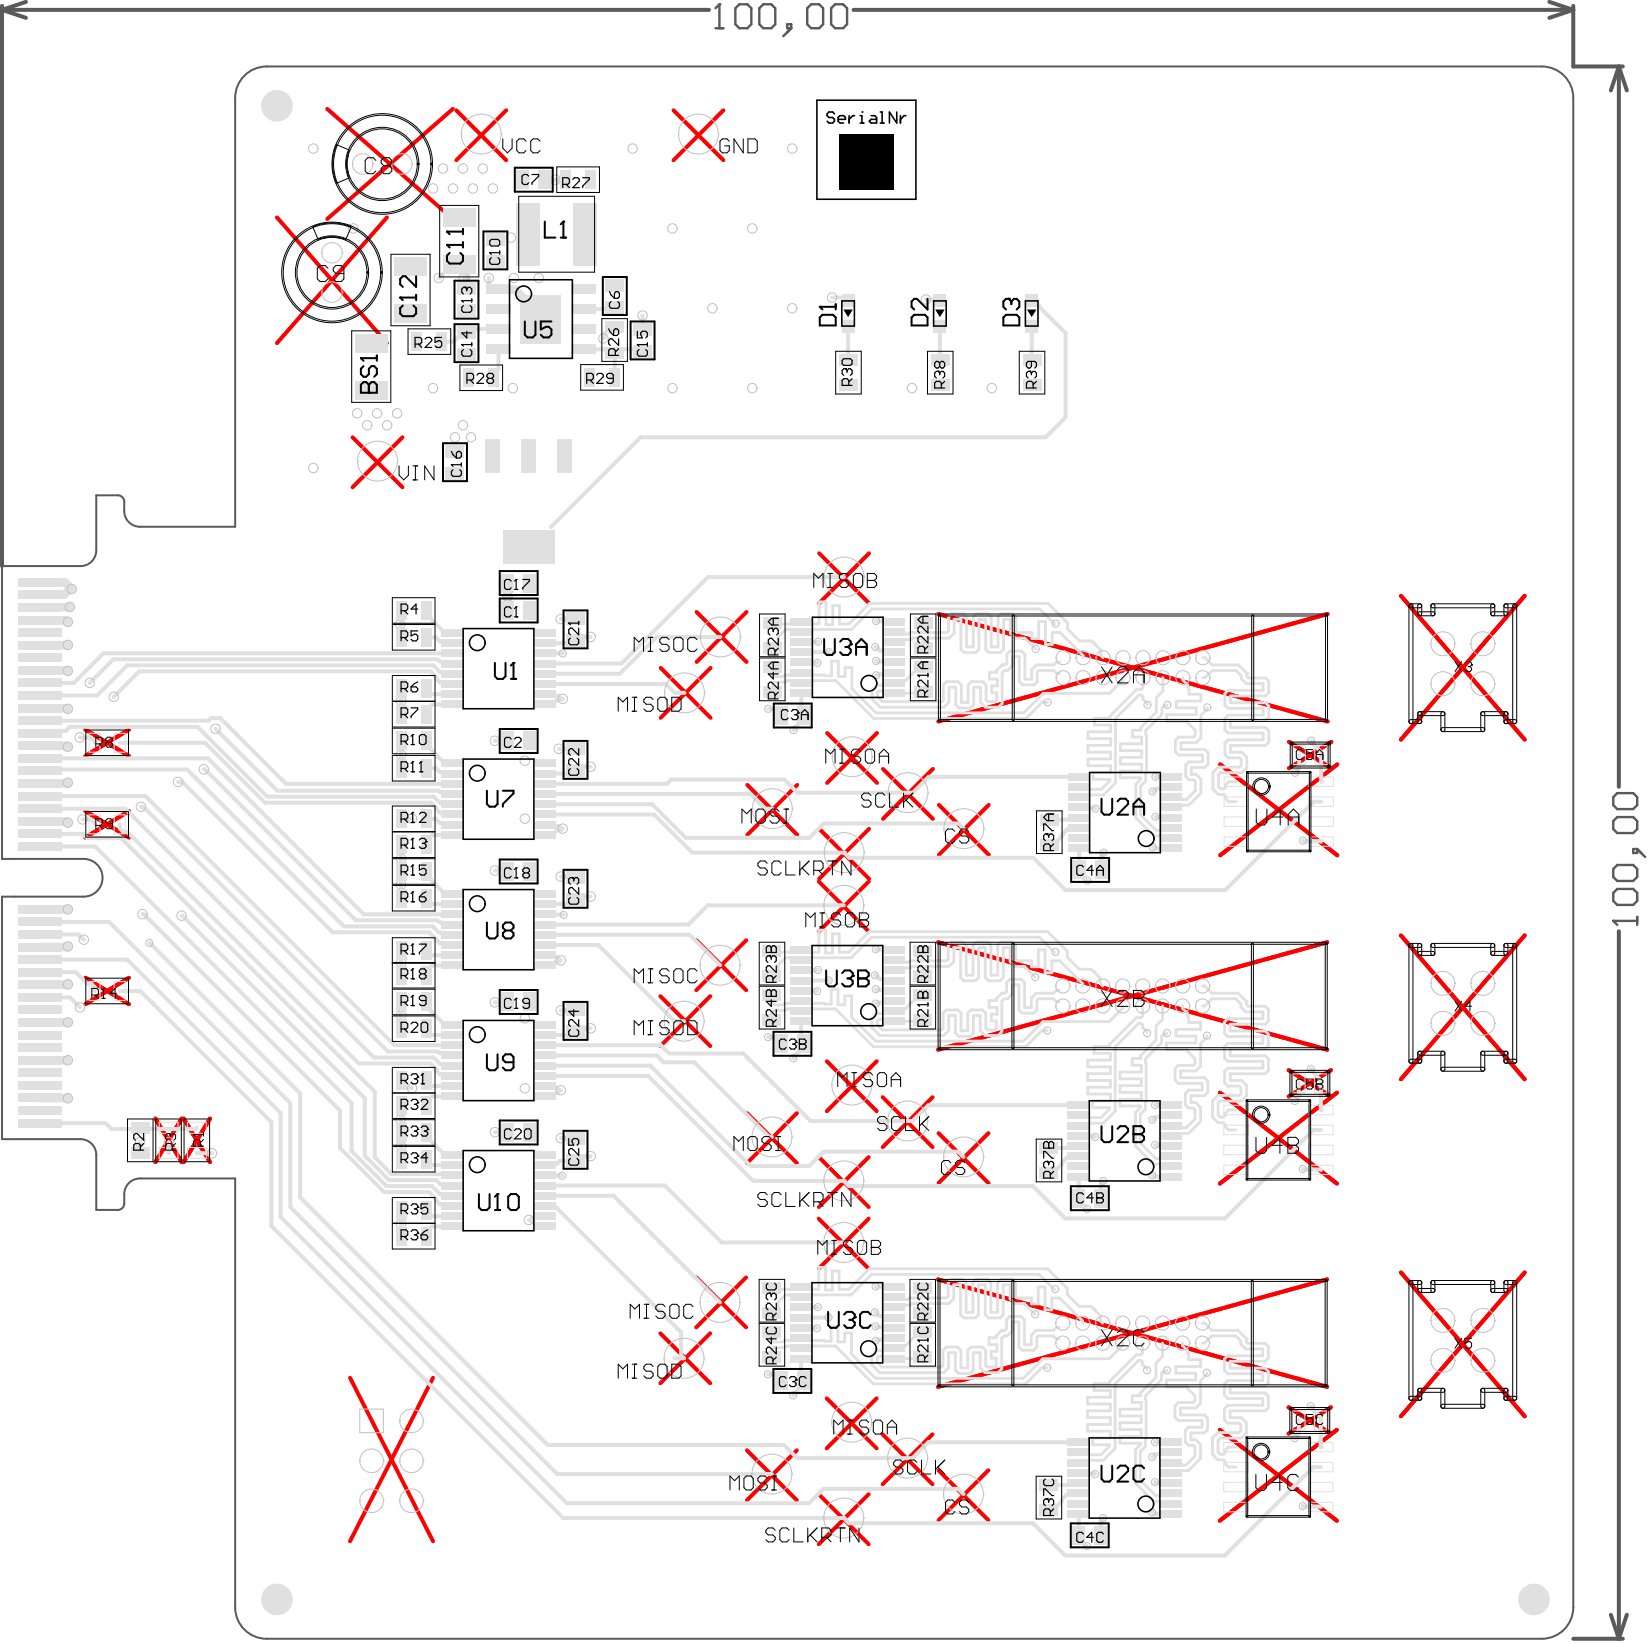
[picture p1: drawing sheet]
<svg xmlns="http://www.w3.org/2000/svg" width="349mm" height="348mm" viewBox="0 0 349 348" stroke-linecap="round" stroke-linejoin="round" font-family="sans-serif">
<g fill="none" stroke="#f00" stroke-width=".84">
<path d="M69.3 23l26.6 23.3M95.9 23l-26.6 23.3M96.6 23.3l10.5 10.6M107.1 23.3l-10.5 10.6M142.6 23.3l10.5 10.6M153.1 23.3l-10.5 10.6M58.6 46l23.3 26.6M81.9 46l-23.3 26.6M74.6 92.5l10.6 10.6M85.2 92.5l-10.6 10.6M173.4 117.1l10.6 10.5M184 117.1l-10.6 10.5"/>
<path d="M147.5 129.5l10.5 10.5M158 129.5l-10.5 10.5M198.6 129.9l82.4 22.7M281 129.9l-82.4 22.7M296.5 126.1l26.2 30.4M322.7 126.1l-26.2 30.4M18.1 154.4l9.2 5.5M27.3 154.4l-9.2 5.5M139.8 141.3l10.6 10.6M150.4 141.3l-10.6 10.6M175.1 155.1l10.5 10.5M185.6 155.1l-10.5 10.5"/>
<path d="M272.8 157l9 5.5M281.8 157l-9 5.5M18.1 171.6l9.2 5.6M27.3 171.6l-9.2 5.6M158.2 166.1l10.5 10.5M168.7 166.1l-10.5 10.5M173.4 175.4l10.6 10.5M184 175.4l-10.6 10.5M186.9 162.7l10.6 10.6M197.5 162.7l-10.6 10.6M198.7 170.3l10.6 10.6M209.3 170.3l-10.6 10.6"/>
<path d="M258.3 161.7l24.8 19.3M283.1 161.7l-24.8 19.3M147.4 198.9l10.5 10.6M157.9 198.9l-10.5 10.6M173.3 186.5l10.6 10.6M183.9 186.5l-10.6 10.6M198.6 199.4l82.3 22.7M280.9 199.4l-82.3 22.7M296.5 197.9l26.2 30.4M322.7 197.9l-26.2 30.4M18.1 206.9l9.2 5.6M27.3 206.9l-9.2 5.6"/>
<path d="M139.8 210.8l10.5 10.5M150.3 210.8l-10.5 10.5M32.9 236.7l5.6 9.2M38.5 236.7l-5.6 9.2M38.9 236.7l5.6 9.2M44.5 236.7l-5.6 9.2M158.1 235.5l10.6 10.6M168.7 235.5l-10.6 10.6M175 224.5l10.6 10.6M185.6 224.5l-10.6 10.6M186.8 232.1l10.6 10.6M197.4 232.1l-10.6 10.6"/>
<path d="M198.7 239.8l10.5 10.5M209.2 239.8l-10.5 10.5M258.2 231.2l24.8 19.2M272.8 226.4l8.9 5.6M281.7 226.4l-8.9 5.6M283 231.2l-24.8 19.2M173.3 257.9l10.6 10.5M173.3 244.8l10.6 10.6M183.9 257.9l-10.6 10.5M183.9 244.8l-10.6 10.6M147.4 270.3l10.5 10.5M157.9 270.3l-10.5 10.5"/>
<path d="M198.5 270.7l82.4 22.7M280.9 270.7l-82.4 22.7M296.5 269.2l26.2 30.5M322.7 269.2l-26.2 30.5M74.1 291.5l17.6 34.6M91.7 291.5l-17.6 34.6M139.8 282.1l10.5 10.6M150.3 282.1l-10.5 10.6M175 295.9l10.6 10.5M185.6 295.9l-10.6 10.5M272.8 297.8l8.9 5.5M281.7 297.8l-8.9 5.5"/>
<path d="M158.1 306.9l10.6 10.5M168.7 306.9l-10.6 10.5M173.3 316.2l10.6 10.5M183.9 316.2l-10.6 10.5M186.8 303.5l10.6 10.5M197.4 303.5l-10.6 10.5M198.6 311.1l10.6 10.5M209.2 311.1l-10.6 10.5M258.2 302.5l24.8 19.3M283 302.5l-24.8 19.3"/>
</g>
<g fill="none" stroke="#5a5a5a" stroke-width=".84">
<path d="M.4 1.2v118.6M.4 2.1l5.1 1.7M.4 2.1h149.7M5.5 .4l-5.1 1.7M180.7 2.1h152.3M327.9 .4l5.1 1.7M333 2.1l-5.1 1.7M333 1.2v12.9h10.5M342.7 14.1l1.6 5M342.7 14.1l-1.7 5M342.7 14.1v152.4M342.7 197v149.7"/>
<path d="M333 346.7h10.5M341 341.7l1.7 5M344.3 341.7l-1.6 5"/>
</g>
<path d="M341.5 194.8h5M346.5 194v1.7" fill="none" stroke="#5a5a5a" stroke-width=".51"/>
<circle cx="341.5" cy="194.8" r=".25" fill="#5a5a5a"/>
<path d="M151.4 6h1.7M152.3 .9v5.1M342.3 167.8h3.4l.8 .9v1.6l-.8 .9h-3.4l-.8-.9v-1.6zM342.3 172.9h3.4l.8 .8v1.7l-.8 .9h-3.4l-.8-.9v-1.7zM345.7 179.6h.8v.9h-.8zM346.5 179.6l1.7 1.7M341.5 194.8l.8 .9M342.3 188.1h3.4l.8 .8v1.7l-.8 .9h-3.4l-.8-.9v-1.7zM342.3 183h3.4l.8 .9v1.7l-.8 .8h-3.4l-.8-.8v-1.7z" fill="none" stroke="#5a5a5a" stroke-width=".51"/>
<circle cx="152.3" cy=".9" r=".25" fill="#5a5a5a"/>
<path d="M152.3 .9l-.9 .9M156.5 .9h1.7l.8 .9v3.3l-.8 .9h-1.7l-.8-.9v-3.3zM161.6 .9h1.7l.8 .9v3.3l-.8 .9h-1.7l-.9-.9v-3.3zM166.6 5.1h.9v.9h-.9zM167.5 6l-1.7 1.7M171.7 .9h1.7l.8 .9v3.3l-.8 .9h-1.7l-.8-.9v-3.3zM176.8 .9h1.7l.8 .9v3.3l-.8 .9h-1.7l-.9-.9v-3.3z" fill="none" stroke="#5a5a5a" stroke-width=".51"/>
<g fill="#e0e0e0">
<circle cx="58.6" cy="338.4" r="3.4"/>
<circle cx="58.6" cy="22.4" r="3.4"/>
<circle cx="324.7" cy="338.4" r="3.4"/>
</g>
<path d="M13.9 131.2l.5 .4M14.4 125.1l-.8 .7M14.7 128.4v.1M14.1 157.8l.3 .2M14.2 141.9l.2 .1M14 173.8l.4 .3M14.4 165.6l-.2 .2M14.4 192.4h.1M14.4 216.3h-.1M14.4 208.3h-.2M14.4 200.3l-.2 .1M14.3 232.3l.1 .1" fill="none" stroke="#e0e0e0" stroke-width="1.8"/>
<path d="M14.8 153.8l-.9 .8M16.9 156h2.4M17.5 173.4h1.8l.7 .7v.3M25.3 174.4v.8l.8 .8h.8M16.6 197.7l1.1 1.1M16.1 205.7l2.3 2.4h.9l.7 .7v.9M29.7 241.6v2.3" fill="none" stroke="#e0e0e0" stroke-width=".84"/>
<circle cx="32.2" cy="212.2" r=".42" fill="#e0e0e0"/>
<path d="M46.6 151.9h-1.9l-.6 .6M29.8 170.7h.3l.5 .5h.2M37.7 165.4h.9M43.1 162.8h.3M30.2 193.4h.2M31.6 199.5h.1M38.4 193.7h.2M41.7 238.6l-.3 .3" fill="none" stroke="#e0e0e0" stroke-width=".84"/>
<circle cx="84.9" cy="261.6" r=".42" fill="#e0e0e0"/>
<path d="M84.9 259v2.6" fill="none" stroke="#e0e0e0" stroke-width=".84"/>
<g fill="#e0e0e0">
<circle cx="84.9" cy="259" r=".42"/>
<circle cx="84.9" cy="256.1" r=".42"/>
</g>
<path d="M84.9 212v2.8M84.9 234l-.1 2.9 .1 .1M84.9 228.6v.8l.7 .7h1.5l.1 .2M84.9 245.3h.1M84.9 242.5h.1" fill="none" stroke="#e0e0e0" stroke-width=".84"/>
<g fill="#e0e0e0">
<circle cx="84.9" cy="206.3" r=".42"/>
<circle cx="84.9" cy="200.9" r=".42"/>
<circle cx="84.9" cy="187.2" r=".42"/>
<circle cx="84.9" cy="184.4" r=".42"/>
</g>
<path d="M84.9 184.4v2.8" fill="none" stroke="#e0e0e0" stroke-width=".84"/>
<g fill="#e0e0e0">
<circle cx="84.9" cy="187.2" r=".42"/>
<circle cx="84.9" cy="184.4" r=".42"/>
<circle cx="84.9" cy="181.7" r=".42"/>
<circle cx="84.9" cy="178.7" r=".42"/>
</g>
<path d="M84.9 178.7v3" fill="none" stroke="#e0e0e0" stroke-width=".84"/>
<circle cx="84.9" cy="181.7" r=".42" fill="#e0e0e0"/>
<path d="M84.9 159.7v2.8M87.2 173.2h-2.3" fill="none" stroke="#e0e0e0" stroke-width=".84"/>
<g fill="#e0e0e0">
<circle cx="84.9" cy="151.1" r=".42"/>
<circle cx="84.9" cy="148.3" r=".42"/>
<circle cx="84.9" cy="145.6" r=".42"/>
</g>
<path d="M84.9 145.6v2.7" fill="none" stroke="#e0e0e0" stroke-width=".84"/>
<circle cx="84.9" cy="148.3" r=".42" fill="#e0e0e0"/>
<g fill="none" stroke="#e0e0e0" stroke-width=".84">
<path d="M84.8 132l.1 2.8M91 191.3h4.7M91 186l3.1 3.1h1.6M92.5 198.9l.7 .7h2.2l.3 .3M92.6 194.7l.4 .4 .5 .2h1.9l.3 .3M91 212.7v1l3.1 3.1h1.6M91 219h4.7M91 202.1h4.7M91.5 204.3h4.2M91 229.8h4.7M91.2 225l1.3 1.3v.3l.7 .7h2.2l.3 .3M91.4 232h4.3"/>
<path d="M92.6 222.5l.4 .3 .5 .2h1.9l.3 .3M93.2 225.1h2.2l.3 .4M90.8 252.2l1.5 1.5v.3l.9 .8h2.2l.3 .4M91 257.3h4.7M91 246.5h4.7M91 240.4v.8M91.5 259.5h4.2M92.3 249.7l.9 .8h2.2M93.2 252.7h2.2l.3 .3M95.4 248.4l.3 .3"/>
</g>
<circle cx="91" cy="186" r=".42" fill="#e0e0e0"/>
<path d="M91 158.4l3.1 3.1h1.6M92.2 173.2l1 1h2.2l.3 .3M92.3 170.9v.3l.9 .8h2.2l.3 .3M92.8 167.3l.7 .4h1.9l.3 .3" fill="none" stroke="#e0e0e0" stroke-width=".84"/>
<circle cx="91" cy="158.4" r=".42" fill="#e0e0e0"/>
<path d="M91 130.7l3.1 3.2h1.6M92.6 139.5l.4 .4 .5 .2h1.9l.3 .3M91 146.9h4.7M91.5 149h4.2M91.7 140.8l1.5 1.4h2.2M92.3 143.6l.9 .8h2.2l.3 .3" fill="none" stroke="#e0e0e0" stroke-width=".84"/>
<circle cx="91" cy="130.7" r=".42" fill="#e0e0e0"/>
<path d="M95.7 56l-2.8 2.8M93.5 72.3h2.6M92.3 134.8l.9 .9h2.2" fill="none" stroke="#e0e0e0" stroke-width=".84"/>
<circle cx="92.9" cy="58.8" r=".42" fill="#e0e0e0"/>
<g fill="none" stroke="#e0e0e0" stroke-width=".84">
<path d="M117.6 38h2.1M99.4 69.6l-.7 .7h-.6M104 61.2h1.5M105.5 78.1l-1 1v.8M115.3 138.2h.1M119.1 138.2h.1M121.8 130.8l-.1 .2h-3M122.5 134.8l-.7 .7M115.3 146.9l.4 .3M118.1 147.2l.7 .7h.3l-.2 .2h-1M118.3 158.4h3.5M121.8 158.4h.1"/>
<path d="M115.3 174.5l.4 .3M118.3 174.8l.5 .5h.3l-.2 .2h-.9M104.8 184.2h2.5l.2 .2M115.3 193.5h.1M118.7 185.5h2.9l.2 .2M119.2 193.5l.1 .1M107.5 212l-2.7 .1M115.3 202.1l.4 .3M117.9 202.4l.8 .8M121.8 218.3l-.6 .7M121.8 213.7l-.1 .1h-3M104.8 239.5l2.7 .1"/>
<path d="M115.3 229.8l.4 .3M117.6 231.3h.5M112.5 258.4l1.3 1.1h1.5M115.3 255.2l.4 .3M115.3 248.7h.1M115.7 246.2l-.4 .3M118.7 240.8h3l.1 .1M118.9 248.7v.1M121.8 245.6h-3.2l-.6 .6"/>
</g>
<path d="M97.6 56l1.1 1.1M114.5 66.7v.8M107.5 126.3v.3" fill="none" stroke="#e0e0e0" stroke-width="1.8"/>
<circle cx="119.7" cy="38" r=".42" fill="#e0e0e0"/>
<path d="M129.3 69.3l-1.4 1.3v.8l-.2 .2" fill="none" stroke="#e0e0e0" stroke-width=".84"/>
<circle cx="136" cy="69.7" r=".42" fill="#e0e0e0"/>
<g fill="none" stroke="#e0e0e0" stroke-width=".84">
<path d="M136.1 73.9h.1M169.6 138h.1M175.5 138h-.1M140.9 144.7l1.9 1.9M165.5 150.9v.5M169.6 150.9l.5 .5v.7l-2 2-.1 .4M169.6 140.2h.1M173 140.2v.1M142.1 164.9l-.9 .9M161.9 171.1h1.6M166 164.9l2.8 2.8M149.8 191.6l-4.1 4"/>
<path d="M169.6 209.6v.1M169.6 207.4v.1M169.6 205.3h.1M172.9 209.7h.1M173.1 205.2v.1M175.4 207.4h.1M139.9 221.1l1.7 1.8M165.4 220.3v.5M169.6 220.4l.5 .4v.7l-2.1 2M162.8 240.6h.6M169.6 278.8h-.1M169.6 276.6h-.1"/>
<path d="M173.1 276.6h.1M175.4 278.8h.1M169.5 281h.1M170 292.2v.6l-2 2.1-.1 .4M172.9 281v.1M165.9 305.7l2.8 2.8"/>
</g>
<g fill="none" stroke="#e0e0e0" stroke-width=".59">
<path d="M163.5 137.1h.4M163.5 131.8l.2 .2M170.1 132l-.5-.5-.4 .5h-2M170.1 133.2l-.5 .5-.4-.5h-2.9l-1.5 1.5M172 132h1.4M172 133.2h.1M173.4 127.4h1.4M174.8 132.2h1.5M176 139.9h1.4M163.8 144.3l-.3 .4v1.7M170.1 144l-.5 .5-.4-.5h-2.6l-.3 .3M176.9 144h-4.9"/>
<path d="M176.2 197.6v4h-1.4M163.4 212.3l.4 .3M163.4 206.5h.5M163.4 201.2l.2 .3M163.8 213.8l-.4 .3v1.8M164.7 204.2v1.5M166.3 202.6l2.8 .1 .5 .4 .4-.4M167.2 202.6v.1M167.2 212.2v.1M170 212.2l-.4-.4-.5 .4-3 .1-.3 .3M170 213.5l-.4 .4-.5-.4h-2.5l-.4 .3M170 201.4l-.4-.4-.5 .4-1.9 .1"/>
<path d="M171.9 212.2v.1M171.9 201.4l1.4 .1M171.9 212.3h2.6v.1h1.4M171.9 202.6v.1M175.9 209.3h1.5M176.9 213.5h-5M163.4 272.6l.2 .2M167.2 274h.1M170 274l-.5 .5-.4-.5h-2.9l-1.5 1.5v1.5M170 272.8l-.5-.5-.4 .5h-1.9M171.9 272.8h1.4M171.9 274h.1"/>
<path d="M173.3 268.1h1.4M174.7 273h1.5M163.4 281.9v1.7l.3 .3M163.4 285.5v1.7M167.2 283.6h.1M170 283.6l-.5-.5-.4 .5h-3l-.4 .3M171.9 283.6l4 .2v-3.1h1.5v3.2"/>
</g>
<circle cx="178.6" cy="321.2" r=".42" fill="#e0e0e0"/>
<path d="M178.6 321.2l1.1 1.1" fill="none" stroke="#e0e0e0" stroke-width=".84"/>
<path d="M179.1 272.8h.6M180.2 286.5l1.8 1.8M180.2 282h-1.4v1.9" fill="none" stroke="#e0e0e0" stroke-width=".59"/>
<circle cx="178.6" cy="249.9" r=".42" fill="#e0e0e0"/>
<path d="M179.2 201.5h.5M180.3 215.2l1.8 1.8" fill="none" stroke="#e0e0e0" stroke-width=".59"/>
<path d="M178.7 180.4l1.1 1.1" fill="none" stroke="#e0e0e0" stroke-width=".84"/>
<circle cx="178.7" cy="180.4" r=".42" fill="#e0e0e0"/>
<g fill="none" stroke="#e0e0e0" stroke-width=".59">
<path d="M179.2 132h.5M189.2 133.7l.5 .4M189.7 135.4l-.5 .4M192.7 135.4l.4-.4h2l.3 .4M195.4 131.8v1.7l-.3 .3h-2.5l-.4 .4M203.4 131h-1.4v3l-1.1 1h-1.1M203.4 137.4l.7 .7M203.9 129.9h-2.4l-.7 .7v2.9l-.4 .3h-.6M206 130.6l.7-.7h2.4l.7 .7M207.2 131h1.4M207.2 137.4l-.7 .7M208.6 137.4l.7 .7"/>
<path d="M209.8 136.9h1.5M178.9 141.2h1.4M180.3 145.7l1.8 1.8M189.2 146.7l-.4-.5h-2.7l-.3 .3v.9l1 1.1M189.7 144l-.9 .9-3.2 .1M195.4 146.4l-.2 .3M195.4 141.1h-.8l-.9 .9M198.7 148.5h.6l.4-.4v-3.2l.7-.7h2.4l.7 .7v3.7M200.9 148.6v-3.2h1.4v3.7M207.5 148.6v-3.2h-1.4v3.7M209.4 143.7h1.7v1.4h-1.2v1.5h1v1.5l-.3 .4h-1.5l-.4-.4v-3.2l-.7-.7h-2.4M210.9 141.9v.3h-1.5"/>
<path d="M186.8 214.4h.1M189.2 216.1l-.5-.4h-2.6l-.4 .3v.9M189.6 213.5l-.9 .9h-3.1M189.6 204.8l-.4 .5M192.7 204.8l.3-.3h2l.3 .3v1.7M193.6 211.4h.1M195.3 201.2v1.7l-.3 .4h-2.5M195.3 215.9l-.2 .2M198.6 217.9h.7M199.6 214.4l.7-.7h2.4l.7 .7M199.7 204.5h1.2M200.8 218.1l-1 1h-1.2"/>
<path d="M200.8 214.9h1.4M202.2 218.6l.7 .7M203.3 200.5h-1.4v2.9M203.3 206.8l.7 .7M204.5 200l-.7-.7h-2.4l-.7 .7v2.9l-.3 .4h-.7M205.5 213.7h2.5l.7 .7M205.9 200l.7-.7h2.5l.7 .7M206 214.9h1.5M206 218.6l-.7 .7M207.1 206.8l-.7 .7M207.1 200.5h1.5M207.5 218.1l1 1h2.8"/>
<path d="M208.6 206.8l.7 .7M209 217.9h1.5M209.8 206.3h1.4M210.9 211.3v.4h-1.5v1.4h1.6v1.5h-1.2v1.4h1.1v.3M189.2 274.5l.4 .4M189.6 276.2l-.4 .4M192.6 276.1l.4-.3h2l.3 .4M195.3 272.6v1.7l-.3 .3h-2.5l-.4 .4M200.7 274.3l-.4 .3h-.6M201.4 270.6h2.4M203.3 271.8h-1.4v3l-1.1 1h-1.1M206.6 270.6h2.4"/>
<path d="M207.1 271.8h1.4M209.7 277.7h1.5M213 279.2v1.9l-.3 .4h-.6M213.7 278.5h2.5l.6 .7v5.3M214.2 279.7h1.5M186.8 285.7v.1M189.2 285.3l-.5 .4-3.2 .1M189.2 287.4l-.5-.4h-2.7l-.3 .3v.9l1 1M193.6 282.7v.1M195.3 287.2l-.2 .2M195.3 281.9h-.8l-.9 .8M198.6 290.4h1.1l1.1-1v-3.2h1.4v3.7l.7 .7"/>
<path d="M199.6 285.7v3.2l-.3 .3h-.7M203.4 285.7v3.7M208.6 285.7v3.2l.4 .3h1.5l.4-.3v-1.6h-1.1v-1.4h1.2M210.9 282.7v.3h-1.6v1.5h1.7M211.3 290.4h-2.8l-1-1v-3.2h-1.5v3.7l-.7 .7M214.2 281.6l-1 1.1M217.4 292.4h.1M217.4 292.4l-.3 .4"/>
</g>
<g fill="none" stroke="#e0e0e0" stroke-width=".84">
<path d="M179.4 62.9l.1 .1M179.5 76.1l.1 .1M198.9 76.1l.1 .1M199.2 63.4h.1M185.3 136.9h.1l.8 .8h2.7l.3 .3M185.4 139.8l.2 .2h3.4l.2 .2M185.4 131.4l3.8 .1M196.6 164.4l-3.4 3.3h-1M202.9 174.2l1.1 1.1M185.2 206.3h.2l.8 .8h2.7l.3 .4M185.4 209.3l.1 .1h3.5l.2 .2M185.4 200.8l3.8 .2"/>
<path d="M189.2 211.8l-.3 .3h-3.1l-.4 .2M185.2 277.7h.2M185.3 272.2l3.9 .1M185.3 280.6l.2 .2h3.5l.2 .2M189.2 283.1l-.4 .3h-3.1l-.4 .3M192.1 308.5h1M202.8 315l1.1 1.1"/>
</g>
<circle cx="212.1" cy="281.5" r=".3" fill="#e0e0e0"/>
<path d="M213.2 211.3h-.6l-.5 .5M214.2 208.4h1.5M215.7 213.7l.7 .7M216.6 204.5h.2M216.9 207.9l-.7-.7h-2.4l-.7 .7v1.9l-.4 .3h-.6M217.5 221.1l-.4 .4M212.4 271.8h1.4v3l1 1h2M213.7 278.5l-.7 .7M214.2 279.7v1.9M215 274.3l.3 .3h1.3M213.2 282.7h-.7l-.5 .5" fill="none" stroke="#e0e0e0" stroke-width=".59"/>
<circle cx="212.1" cy="210.1" r=".3" fill="#e0e0e0"/>
<path d="M215.7 138.9h-1.4v1.9l-1 1.1h-.7l-.5 .5M216.9 138.4l-.7-.7h-2.4l-.7 .7v1.9l-.3 .4h-.7l-.1 .2M215.7 144.2l.7 .7M217.5 151.7h.1M217.5 151.7l-.3 .3M214.3 199.3l.7 .7v2.9l.3 .4h1.3M212.4 200.5h1.4v2.9M214.8 204.5h1.8" fill="none" stroke="#e0e0e0" stroke-width=".59"/>
<circle cx="212.1" cy="140.7" r=".3" fill="#e0e0e0"/>
<g fill="none" stroke="#e0e0e0" stroke-width=".59">
<path d="M211.9 129.9h2.5l.7 .7v2.9l.3 .3h1.3M212.4 131h1.5v3l1 1h2M221.3 131.5h-1.4v3.6M222.7 133.8h1.7M226 131.8v1.3l2.5 2.5h2.5M229.3 138.7v.5M233 137.6v1.1l.5 .5M254.6 139.2h.5l1.5 1.5M212.1 142.4h.1M219.5 144.2l-.6 .7M219.5 142.2l.4-.3h3.1l.7 .6h.6M220.6 148.6h1.2"/>
<path d="M224.3 140.1h-.6l-.7 .6h-3.6M230.3 157.7v1.4M234.9 151.5v.5M235.1 153.4v1.4M235.1 159.1v1.5M237.1 157.4v1.4M237.7 143.4v.4l-2.9 2.9M241.1 147h.5l.3 .4v.5l1 1v.2M241.7 158.8v1.4M241.9 143.4v2.1l-.3 .4h-1M242.5 154.6v.7l.2 .2M244.8 150.6l-3.3 3.3v.6h-1.8v1.4h2"/>
<path d="M246.1 143.4v2.8M247 151.2v1.4h4.4v.3M247.1 149.1l-.2 .2h-.5M248.8 159.1l.7 .7M250 157.1v1.5M250.4 143.4v.5l1 1v.6h.3v1.4M253 154.5v1.1l-.3 .4M254.2 151.3v4.8M254.2 146.9v1.4M254.5 159.8v1.4M254.6 143.4h.5M255 158.6l.7 .7v2.4l-.7 .7"/>
<path d="M228.3 166.5l.5 .5h1.9M230.3 160.6v1.4M230.6 168.2h-1.8l-.5 .5M230.7 168.2h-.1M234.9 164.9v.3l-1.8 1.8M236.1 165.7l-2.5 2.5M237.1 160.2v1.5M241.4 172.4l3.3 3.3M241.5 164.6v.2l-1.1 1.1M242.5 163.7v1.6l-1.1 1M247.9 175.2l-.4 .4M247.9 168.7l.5 .4 2.7 .1"/>
<path d="M251 164.3l.7 .7M251.6 170.4h-3.2l-.5 .4M251.7 161.2l-.7 .7M252.7 165l.3 .3v2M253.2 163.8l1 1.1v2.9M256.7 166.9l1.2 1.2M257.9 163.9v2.5l.5 .5M220 198.3l3.2 3.2M219.8 201h1.4M220.5 218h1.2M221.2 205.8h1.5M222.7 203.3h1.6"/>
<path d="M224.2 211.9h-.6l-.6-.6h-3.2l-.3 .4v2l-.7 .7M224.2 209.5h-.6l-.6 .6h-3.7M225.5 204.5l3.7 3.7v.4M225.9 201.3v1.2M228.4 205.1h2.6M233 207v1.2l.4 .4M237.6 212.8v.5l-2.8 2.9M241 216.5h.5l.4 .4M241.9 212.8v2.2l-.4 .3h-1M242.8 218.3v.3M246.1 212.8v2.9M247 218.6l-.1 .2h-.5l-.5 .5v1.3"/>
<path d="M248.9 217.8v1.4M250.3 212.8v.6l1 1v.5h.3v1.5M253.1 219.2v1.5M254.5 208.6h.5l1.5 1.5M255.5 219.1v.3l-1.4 1.4M256.5 211.3l-1.5 1.5h-.5M228.2 236l.5 .4 1.9 .1M230.2 227.2v1.4M231.3 232.9v1.4M231.6 221.4v1.5M234.9 221v.4M234.9 234.3v.3l-1.9 1.9"/>
<path d="M235 225.7v1.5M235 228.6v1.4M235 231.5v1.4M237.1 226.8v1.5M237.1 232.6v1.4M239.7 225.4h1.9v1.4M241.4 234v.3l-1 1.1M241.6 228.3v1.4M241.6 231.1v1.5M242.4 224.8l.2 .2M242.6 233l-.2 .2v1.5l-1 1.1M244.7 220.1l-3.3 3.3"/>
<path d="M246.9 220.7v1.4h4.4v.3M247.9 238.1l.4 .5h2.8M249.4 225.4l-.7 .7v2.4l.7 .7M249.9 226.6v1.4M250.9 231.3v2.5l.7 .7M251.6 239.8l-3.3 .1-.4 .4M252.6 234.5l.3 .3v2M252.9 225.1l-.3 .3M253.1 233.3l1 1v3M254.1 225.6l-1 1M254.9 228l.7 .7M255.6 231.1l-.7 .7"/>
<path d="M257.8 231.8l-1.1 1.1v3.5M258.3 233l-.5 .4v2.5l.5 .5M247.4 246.3l.5 .5M224.3 274.6h-1.7v2.5h-1.4v-4.8h-1.4v3.6M225.9 272.6v1.3l2.5 2.5h2.6M229.2 279.5v.5M232.9 279.5l.5 .5M254.5 280h.5l1.5 1.5M219.5 283l.3-.3h3.2l.6 .6h.6M220.5 289.4h1.2M224.2 280.9h-.6l-.6 .6h-3.7M230.2 295.6v1.5"/>
<path d="M231.6 292.8v1.4M234.8 292.3v.5M235 294.2v1.4M235 299.9v1.5M241 287.8h.5l.3 .4v.5l1 1v.2M241.4 294.7v.6h-1.8v1.4h2M241.6 299.6v1.4M241.8 286.3l-.3 .4h-1M242.4 295.4v.7l.2 .2M246.9 292v1.4h4.4v.3M247 289.9l-.2 .2h-.4l-.5 .5M248.7 299.9l.7 .6"/>
<path d="M248.9 289.1v1.5M249.4 296.7l-.7 .7M251.3 285.7v.5h.3v1.5M252.9 295.3v1.1l-.3 .3M254.1 292.1v4.8l-1 1M254.1 287.7v1.4M254.9 299.4l.7 .7v2.4l-.7 .7M255.5 290.5v.3M256.5 282.7l-1.5 1.5h-.5M260.4 300h2.4l1 1v2.2l-1 1.1M260.4 288v1.5M260.4 293.3v1.4"/>
<path d="M262.2 283.2l.4 .5v.7M263.8 283.2v.7l.4 .3M228.2 307.3l.5 .5h1.9M230.2 301.4v1.4M230.6 309h-1.9l-.5 .5M234.8 305.7v.3l-1.8 1.8M235 302.8v1.4M236 306.5l-2.5 2.5M237 301v1.5M240.3 313.8l3.8 3.8M241.4 313.2l3.2 3.3M241.4 305.6l-1.1 1.1"/>
<path d="M241.6 302.5v1.4M242.4 306.1l-1 1M242.6 304.3l-.2 .2M247.4 317.7l.4 .4M247.8 316l-.4 .4M247.8 309.5l.5 .4 2.8 .1M251.5 311.1l-3.2 .1-.5 .4M251.6 302l-.7 .7M252.6 305.8l.3 .3v2M254.1 305.6v3M254.4 300.5v1.5M256.6 307.7l1.2 1.2"/>
<path d="M257.8 303.1l-1.2 1.1M257.8 307.2l.5 .5M258.2 304.3l-.4 .4M259.3 309.2v.5l.7 .7h1.6M259.9 301.1h2.4l.3 .4v1.3l-.3 .3M261.6 306.2h-1.6l-.7 .7v.5"/>
</g>
<g fill="none" stroke="#e0e0e0" stroke-width=".84">
<path d="M220 64.8v.1M222.1 178.7h.8M228.3 179.5l.1 .1M228.3 170.8l.1 .2M228.3 175.2l-.3 .3h-2.1M228.3 173h-1.6l-.4 .4M244 179.2l.4 .3M244.6 172.8l.1 .1M244.6 164.3v.1M244.8 166.8l-.7 .7h-.1M247.8 172.9l.1 .1M247.9 164.4h.1"/>
<path d="M247.9 166.5l-.3 .3M228.4 184.1v.6l1.6 1.6h.2M233.6 180.4l-.5 .7M244.5 233.8h.1M244.7 236.3l-.6 .6h-.2M247.9 233.8h.1M247.9 236l-.4 .3M222 248.2h.9M225.8 245h2.1M228.2 249l.2 .1M228.2 240.3l.2 .1M228.2 242.5h-1.5l-.4 .4"/>
<path d="M228.4 253.5v.7l1.5 1.6h.2M233.5 249.9l-.5 .6M243.9 248.7l.5 .3M244.5 242.3l.1 .1M247.8 242.4l.1 .1M222 319.5h.9M228.2 316l-.3 .3h-2.1M228.2 313.8h-1.6l-.4 .4M244.5 313.6l.1 .1M244.7 307.6l-.6 .7h-.2M247.7 313.7l.1 .1M247.8 307.3l-.3 .3"/>
<path d="M228.2 320.3l.1 .1v4.5M229.9 327.1h.2M233.5 321.2l-.5 .7v3M243.9 320l.4 .3"/>
</g>
<circle cx="263.8" cy="283.2" r=".3" fill="#e0e0e0"/>
<path d="M261.6 211.3l1.1 1.1v.6l1 1.1M263.8 211.9v.7l.4 .3M259.3 237.9v.5l.7 .7h1.6M259.9 229.8h2.4l.4 .3M260.4 227.2v1.4h2.4l1 1.1M260.4 221.9v1.5M261.6 234.9h-1.6l-.7 .7v.4M262.7 231.4l-.4 .4M263.8 231.9l-1 1.1M261.6 282.7l.6 .5M262 281.5l1.8 1.7" fill="none" stroke="#e0e0e0" stroke-width=".59"/>
<circle cx="263.8" cy="211.9" r=".3" fill="#e0e0e0"/>
<path d="M259.3 157.2v2.5l.7 .6h2.4l.3 .4v1.3l-.3 .3M260 146.1l-.7 .7v2.4M260 151.3l-.7 .7v2.4l.7 .7M260.4 157.7v1.5h2.5l1 1v2.3M260.4 147.2v1.5M260.4 152.5v1.4M262.7 143.6l1.1 1M259.4 168.4v.5l.7 .7h1.6M261.7 165.4h-1.6l-.7 .7v.5" fill="none" stroke="#e0e0e0" stroke-width=".59"/>
<circle cx="263.9" cy="142.5" r=".3" fill="#e0e0e0"/>
<g fill="none" stroke="#e0e0e0" stroke-width=".59">
<path d="M261.6 141.9l.6 .6M262.1 140.7l1.8 1.8M267.4 144.6v1.5M267.9 153.9l.7 .7M267.9 148.7l.7 .7M267.9 143.4l.7 .7v2.5l-.7 .6M268.6 157l-.7 .7M268.6 151.8l-.7 .7M267.3 214.1v1.4M267.3 219.3v1.5M267.8 218.1l.7 .7v2.5l-.7 .6M267.8 212.9l.7 .7v2.4l-.7 .7"/>
<path d="M267.3 224.6v1.4M268.5 226.5l-.7 .7M267.3 285.4v1.5M267.3 295.9v1.4M267.8 294.7l.7 .7v2.4M267.8 289.5l.7 .7M268.5 292.6l-.7 .7M268.5 287.3l-.7 .7"/>
</g>
<path d="M275 159.8v2.8M275.8 177.9l.1 .1M274.9 232.1l-.8 .9M277.5 226.2l.1 .4M275.8 247.3l.1 .1M277.4 297.5l.2 .4M274.9 300.5v2.9l-.9 .9" fill="none" stroke="#e0e0e0" stroke-width=".84"/>
<circle cx="279.6" cy="165.4" r=".42" fill="#e0e0e0"/>
<g fill="none" stroke="#e0e0e0" stroke-width=".84">
<path d="M19.3 156l.7 .8v.4M279.6 159.1v.7M17.6 176.4l.9 .9M29.7 209.7l2.5 2.5M84.9 203.6v2.7M84.9 214.8v2.9M57.4 237.4v22M59.4 235.5v22M72 235v7.9M84.9 237v5.5M41.7 243.9v.1M44.8 244h.1"/>
<path d="M77.2 244.5l5.1 5.2M84.9 256.1v2.9M84.9 242.5v2.8"/>
</g>
<path d="M14.4 136.5h-.1M14.2 149.8l.2 .2" fill="none" stroke="#e0e0e0" stroke-width="1.8"/>
<circle cx="84.9" cy="203.6" r=".42" fill="#e0e0e0"/>
<path d="M84.9 200.9v2.7" fill="none" stroke="#e0e0e0" stroke-width=".84"/>
<g fill="#e0e0e0">
<circle cx="84.9" cy="203.6" r=".42"/>
<circle cx="84.9" cy="190" r=".42"/>
</g>
<g fill="none" stroke="#e0e0e0" stroke-width=".84">
<path d="M115.3 38h2.3M95.7 56h1.5M103.5 58.8v1.8l.5 .6M98.1 70.3l-2 2M99.4 69.6h6.1M105.5 73.8v4.3M123.5 73.8l12.6 .1M129.3 69.3h.8M129.8 73.9l.3 .3M130.1 65l-.4 .4h-6.2M136 66.7v3M176.1 62.9h3.3"/>
<path d="M179.5 69v7.1M196 63.4h3.2M198.9 69v7.1M218.4 76.1v.1M218.5 63.4h.1l1.4 1.4M225.6 70.5v17.8M84.9 129.2l-.1 2.8M90.2 130l.8 .7M90.2 134.8h2.1M95.4 135.7l.3 .4M115.3 138.2h3.8M121.8 135.5l-.6 .6"/>
<path d="M122.5 134.8h2.5M169.7 135.8h-.1M173.2 135.8h.1M8.9 154.6l-.5 .5M84.9 148.3v2.8M84.9 156.8v2.9M90.2 145.6v.5l.8 .8M90.2 150.3v.8M90.2 157.6l.8 .8M91.2 142l1.1 1.2v.4M95.4 142.2l.3 .4M104.8 156.7l2.7 .1"/>
<path d="M115.7 147.2h2.4M117.9 148.1l-1 .9h-1.6M142.8 146.6h2.1M169.6 146.7v4.2M169.7 140.2h3.3M189.2 142.3l-.3 .4h-3.1l-.4 .2M277.5 156.7l.2 .4M279.6 159.8v5.6M18.5 177.3h7.2M90.2 162.5h2.1l.9 .9h2.2l.3 .3M90.2 177.9v.8M90.2 173.2h2"/>
<path d="M91.3 169.8l1 1.1M91.5 176.7h4.2M91.8 168.6l1.3 1.2h2.3l.3 .4M115.7 174.8h2.6M125 162.2h-2.3l-1.5 1.5M158.8 168l3.1 3.1M222.1 173.4h4.2M228.4 179.6v4.5M275 162.6l-.9 .9M72.8 196h18.8l1.3 1.3h.4l.2 .2h1.9l.3 .3M75.3 194.7h17.3M84.9 181.7v2.7"/>
<path d="M84.9 187.2v2.8M90.2 184.4v.8l.8 .8M90.8 197.3l1.7 1.6M115.4 193.5h3.8M125 189.7h-2.5l-.7 .7h-.6l-1 .9M233.1 181.1v3M14.8 211l2.1 2.1M25.3 209.7h4.4M90.2 200.9v.5l.8 .7M90.2 218.2l.8 .8M90.2 212l.8 .7M91.5 204.3l-1.3 1.2v.8"/>
<path d="M115.3 204.3h1.6M115.7 202.4h2.2M118.7 203.2l-.2 .2h-.8M122.6 217.6l-.8 .7M142.8 216.1h2M162.6 219.4h1.9l.9 .9M169.6 216.1v4.3M169.6 205.3h3.5M169.6 209.7h3.3M61.5 233.4v22M63.5 231.3v22M74.4 233.4v10.2"/>
<path d="M75.9 225h15.3M77.2 232.4v12.1M79.3 231v13.9l3.6 3.5M82.1 222.5h10.5M90.2 228.6v.5l.8 .7M90.2 239.6l.8 .8M91.4 232l-1.2 1.1v.9M91.8 223.7l1.4 1.4M115.7 230.1h2.1l.6 .6h.3l-.6 .6M117.6 231.3l-.7 .7h-1.6M139 223.3l1.5 1.5M168 223.5l-.1 .4"/>
<path d="M196.5 233.8l-3.3 3.4h-1.1M274.9 229.2v2.9M35.7 241.6v2.3M81.3 252.2h9.5M82.3 249.7h10M90.2 245.3v.5l.8 .7M90.2 256.1v.5l.8 .7M91 241.2l3.1 3.2h1.6M91.4 251l1.8 1.7M91.5 259.5l-1.3 1.2v.9M95.4 250.5l.3 .3M111.9 258.1h.3"/>
<path d="M112.2 258.1l.3 .3M115.3 257.3l-.3 .4h-2.3l-.5 .4M115.4 248.7h3.5M115.7 255.5h2.1M115.7 246.2h2.3M122.7 244.7l-.9 .9M125 244.6v.1M158.9 246.7h12.4M178.6 249.9l1.1 1.1M202.8 243.7l1.1 1.1M222 242.9h4.3M225.8 245l-1 1v.3l-1.9 1.9"/>
<path d="M228.2 244.6l-.3 .4M228.4 249.1v4.4M233 250.5v3M169.6 276.6h3.5M185.4 277.7l.7 .8h2.7l.4 .3M144.2 286.8l.6 .6h-2.1M162.5 290.8h2M165.4 291.7v.5M169.5 287.4v4.3l.5 .5M169.6 281h3.3M196.5 305.2l-3.4 3.3M222 314.2h4.2"/>
<path d="M225.8 316.3l-1 1v.3M228.2 311.6l.2 .2M244.5 305.1h.1M244.6 313.7h3.1M244.7 307.6h2.8M247.8 305.1v.1M275.7 318.7l.1 .1M228.3 324.9v.6l1.6 1.6M244.3 320.3h3.5"/>
</g>
<g fill="none" stroke="#e0e0e0" stroke-width="1.8">
<path d="M97.2 56h.4M98.7 57.1v4M105.5 61.2l.1 .1h3.4M111 63.2l3.5 3.5M8.4 131.2h.1M8.5 125.8l-.1 .1M8.5 128.5h-.1M14.7 128.4h.1M107.5 123.4l-.1 5.8M8.4 157.8h.1M8.4 141.8l.1 .1M8.4 173.8h.1"/>
<path d="M8.5 165.8h-.1M8.4 192.4h.1M8.5 216.3h-.1M8.5 208.3l-.1 .1M8.5 200.4h-.1M8.4 232.3h.1"/>
</g>
<g fill="none" stroke="#e0e0e0" stroke-width=".59">
<path d="M163.7 132h3.5M164.8 134.7v1.5M170.1 133.2h1.9M170.1 132h1.9M173.4 127.4v4.6M174.8 127.4v4.8M176 139.9v3.1l-4-.2M177.4 139.9v3.2M177.7 128.1h-1.4v4.1M177.7 132h1.5M184.1 127.7l-4.4 4.3M189.7 134.1l2.5 .1"/>
<path d="M191.6 134.1v.1M191.6 135.4h.1M192.7 135.4h-3M195.1 135h4.7M195.1 133.8h4.7M195.4 135.4v1.7M203.4 131v6.4M203.9 129.9l.7 .7M204.1 138.1h2.4M206 130.6v6.3h-1.4M207.2 131v6.4M208.6 131v6.4"/>
<path d="M209.8 130.6v6.3M211.9 129.9l-.6 .7v6.3M212.4 131v6.4l-.7 .7h-2.4M215.7 138.9v5.3M216.7 133.8h1.7v1.3h1.5M216.9 138.4v5.3h1.5M220.1 128.8l3.2 3.3M221.3 131.5v4.9h1.4v-2.6M224.4 133.8l4.9 4.9M163.5 141.1v1.7l.3 .3M163.8 144.3h2.5M170.1 142.8l-.5-.5-.4 .5h-3.1l-.3 .3"/>
<path d="M170.1 144h1.9M178.9 141.2v1.9M180.3 141.2v4.5M185.6 145l-1 1v1.9M186.8 148.5h11.9M189.2 146.7h6M189.7 144h1.9M200.9 148.6l-1.1 1h-1.1M202.3 149.1l.7 .7M205.6 144.2l-.7 .7v3.7h-1.4M206.1 149.1l-.7 .7M207.5 148.6l1.1 1h1.7"/>
<path d="M209.4 142.2v1.5M212 140.9l-1.1 1M212.1 142.4v6.5M216.4 144.9h2.5M219.4 140.7l-1 1M219.5 142.2v2M230.3 154.8v1.5M235.1 156.3v1.4M236.1 152v13.7M241.7 155.9v1.5M242.7 155.5v8l-.2 .2M244.8 147.6v3"/>
<path d="M246.4 149.3l-.5 .5v1.3M249 148.3v1.5M249.5 156l-.7 .6v2.5M253.2 149.8v1.4M254.2 156.1l-1 1M255.5 149.7v.3l-1.3 1.3M256.6 141.9l-1.5 1.5M259.3 149.2l.7 .7M260 156.5l-.7 .7M262.2 142.5l.5 .4v.7M263.9 142.5v.6l.4 .3M267.4 149.9v1.4"/>
<path d="M267.4 155.1v1.4M268.6 149.4v2.4M268.6 154.6v2.4M231.4 163.5v1.4M235.1 162v1.5M237.1 163.1v1.5M240.4 165.9v7.1l3.8 3.8M241.4 166.3v6.1M241.7 161.7v1.4M247.5 176.9l.4 .4M251 161.9v2.4M257.8 162.3l-1.1 1.1v3.5"/>
<path d="M258.3 163.5l-.4 .4M263.9 162.5l-1 1M176.2 197.6h1.4v3.9h1.6M184 197.1l-4.3 4.4M184.5 198.3l-4.3 4.3M214.3 199.3h-2.4l-.7 .7v6.3M163.4 210.5v1.8M163.6 201.5h3.6M163.8 212.6h2M163.8 213.8h2.4M164.7 205.7l-.8 .8M166.3 202.6l-1.6 1.6"/>
<path d="M170 213.5h1.9M170 212.2h1.9M170 201.4h1.9M170 202.7h1.9M173.3 201.5v-4.7h1.5v4.8M175.9 209.3v3.1M177.4 209.3v3.3h1.4v-1.9h1.5v4.5M185.6 214.4l-1.1 1.1M185.7 216.9l1 1h11.9M186.2 219.1h12.4M189.2 203.1l.4 .5M189.2 216.1h5.9"/>
<path d="M192.5 203.3l-.3 .3M192.7 204.8h-3.1M195 204.5h4.7M195 203.3h4.7M195.3 210.5h-.8l-2.9 3h-2M199.6 214.4v3.2l-.3 .3M200.8 214.9v3.2M201.9 203.4l-1 1.1M202.2 214.9v3.7M202.9 219.3h2.4M203.3 200.5v6.3M203.4 214.4v3.7h1.5"/>
<path d="M204 207.5h2.4M204.5 200v6.3h1.4v-6.3M205.5 213.7l-.6 .7M206 214.9v3.7M207.1 200.5v6.3M207.5 214.9v3.2M208.6 200.5v6.3M208.7 214.4v3.2l.3 .3M209.8 200v6.3M210.9 216.3v1.3l-.4 .3M212.1 211.8v6.5l-.8 .8M212.4 200.5v6.3l-.7 .7h-2.4"/>
<path d="M213.8 203.4l1 1.1M214.2 208.4v1.9l-1 1M215.7 208.4v5.3M216.4 214.4h2.4M216.6 203.3h1.8M216.8 204.5l2.3 2.3M216.9 207.9v5.3h1.4v-2M219.8 201v3.6h-1.4M220.5 218l-3 3.1M221.2 201v4.8M222.7 203.3v2.5M225.9 202.5l2.5 2.6"/>
<path d="M241.9 216.9v.5l.9 .9M244.7 217.1v3M254.1 216.4v1.4M260.4 216.7v1.4M262.1 210.1l1.7 1.8M230.2 224.3v1.4M230.2 230v1.5M230.6 237.7h-1.9l-.5 .4M235 222.9v1.4M236 221.5v13.6l-2.5 2.6M237.1 229.7v1.4M240.4 235.4v7.1l3.8 3.8"/>
<path d="M241.4 235.8v6l3.2 3.3M241.4 223.4v.6h-1.7v1.4M242.4 224v.8M242.6 225v8M251.6 230.7l-.7 .6M252.9 224v1.1M254.1 220.8v4.8M254.5 229.2v1.5M255.6 228.7v2.4M256.7 236.4l1.1 1.2M262.7 230.1v1.3M263.8 229.7v2.2"/>
<path d="M267.8 223.4l.7 .7v2.4M247.9 244.6l-.5 .5M163.4 277.9h.4M163.6 272.8h3.6M170 274h1.9M170 272.8h1.9M173.3 268.1v4.7M174.7 268.1v4.9M177.6 268.9h-1.4v4.1M177.6 272.8h1.5M184 268.5l-4.3 4.3M189.6 274.9l2.5 .1"/>
<path d="M192.6 276.1l-3 .1M195 275.8h4.7M195 274.6h4.7M195.3 276.2v1.7M201.4 270.6l-.7 .7v3M203.3 271.8v6.4l.7 .6h2.4l.7-.6v-6.4M203.8 270.6l.7 .7v6.4h1.4v-6.4l.7-.7M208.5 271.8v6.4l.7 .6h2.5M209 270.6l.7 .7v6.4M211.2 271.3v6.4M211.9 270.6h2.4l.7 .7v3M212.4 271.8v6.4"/>
<path d="M215.7 279.7v5.3l.7 .7h2.4l.7-.7v-2M216.6 274.6h1.7v1.3h1.5M220 269.6l3.2 3.3M224.3 274.6l4.9 4.9M232.9 278.4v1.1M163.7 285.1l-.3 .4M163.7 283.9h2M170 284.8l-.5 .5-.4-.5h-2.5l-.4 .3M170 283.6h1.9M176.8 284.8h-4.9M177.4 283.9h1.4M180.2 282v4.5"/>
<path d="M185.5 285.8l-1 1v1.9l1.7 1.7h12.4M186.7 289.2h11.9M189.2 287.4h5.9M189.6 284.8l-.4 .5M199.6 285.7l.7-.7h2.4l.7 .7M202.9 290.6h2.4M204.8 285.7v3.7h-1.4M205.5 285h2.4l.7 .7M211 284.5v1.4M212 283.2v6.5l-.7 .7M212.1 281.5l-1.2 1.2M219.3 281.5l-1 1v2h-1.5"/>
<path d="M230.2 298.5v1.4h4.8M230.2 297.1h4.8v1.4M230.2 295.6h4.8M231.6 294.2h3.4M231.6 292.8h3.2M236 292.8v13.7M237 298.2v1.4h4.6M237.6 284.2v.4l-2.8 2.9M241.6 296.7v1.5M241.8 284.2v2.1M242.6 296.3v8M245.9 290.6v1.3"/>
<path d="M246.1 284.2v2.8l-1.4 1.4v3l-3.3 3.3M248.7 297.4v2.5M248.9 290.6h4.2v1.4h-6.2M248.9 289.1h5.2M249.4 296.7h3.2M250.3 284.2v.5l1 1M251.3 293.7l1.6 1.6M251.6 287.7h2.5M253.1 297.9h-3.2v1.5h5M255.5 290.8l-1.4 1.3M260.4 298.5v1.5M262.6 284.4l1.1 1"/>
<path d="M267.3 290.7v1.4M267.8 284.2l.7 .7v2.4M268.5 297.8l-.7 .7M268.5 290.2v2.4M230.2 302.8h4.8M230.2 301.4h4.8M230.6 307.8h2.4M230.6 309h2.9M235 304.2h-3.7v1.5h3.5M237 302.5h4.6M237 301h4.6M240.3 306.7v7.1"/>
<path d="M241.4 307.1v6.1M241.4 305.3v.3M241.6 303.9h-4.6v1.4M242.4 304.5v1.6M244.1 317.6l3.3 .1M245.5 317.6v.1M247.4 316.4l-2.8 .1M249.4 300.5h5M250.9 302.7v2.4l.7 .7h1M251.6 302h2.8M252.9 308.1l-1.8 1.9M254.1 308.6l-2.6 2.5"/>
<path d="M254.9 303.2h-2.8v1.4h1l1 1M256.6 304.2v3.5M257.8 304.7v2.5"/>
</g>
<circle cx="231.6" cy="277" r=".3" fill="#e0e0e0"/>
<g fill="none" stroke="#e0e0e0" stroke-width=".59">
<path d="M231 205.1l2 1.9M248.9 217.8h5.2M248.9 219.2h4.2M251.6 216.4h2.5M230.2 231.5h4.8M230.2 225.7h4.8M230.2 227.2h4.8M230.2 228.6h4.8M230.2 230h4.8M230.6 236.5h2.4M231.3 232.9h3.7M231.3 234.3h3.6"/>
<path d="M231.6 221.4h3.3M231.6 222.9h3.4M237.1 231.1h4.5M237.1 232.6h4.5M237.1 234h4.3M237.1 226.8h4.5M237.1 228.3h4.5M237.1 229.7h4.5M246.9 220.7h6.2M249.4 225.4h3.2M249.4 229.2h5.1M249.9 226.6h3.2"/>
<path d="M249.9 228h5M251.6 234.5h1M254.9 231.8h-2.8v1.5h1M244.2 246.3h3.2M245.5 246.3h.1M247.4 245.1h-2.8M231 276.4l.6 .6"/>
</g>
<path d="M244.5 233.8h3.4M244.7 236.3h2.8M231.7 240.4l.1 .2M244.4 249h3.5M244.6 242.4h3.2" fill="none" stroke="#e0e0e0" stroke-width=".84"/>
<circle cx="231.6" cy="205.7" r=".3" fill="#e0e0e0"/>
<path d="M231.8 171l.1 .1M244.4 179.5h3.5M244.6 164.4h3.3M244.7 172.9h3.1M244.8 166.8h2.8M278 310.4h1.6" fill="none" stroke="#e0e0e0" stroke-width=".84"/>
<g fill="none" stroke="#e0e0e0" stroke-width=".59">
<path d="M230.3 157.7h4.8M230.3 159.1h4.8M230.3 154.8h4.8M234.9 152h-3.3v1.4h3.5M237.1 157.4h4.6M237.1 158.8h4.6M245.9 151.1l-3.4 3.5M246.1 146.2l-1.3 1.4M247 151.2h6.2M249 148.3h5.2M249.5 159.8h5M249.5 156h3.2"/>
<path d="M250 157.1h3.2M250 158.6h5M251.4 152.9l1.6 1.6M251.7 146.9h2.5M230.3 160.6h4.8M230.3 162h4.8M230.7 167h2.4M230.7 168.2h2.9M231.4 164.9h3.5M237.1 164.6h4.4M237.1 160.2h4.6M237.1 161.7h4.6"/>
<path d="M247.5 175.6l-2.8 .1M251.7 165h1M251.7 161.2h2.8M252.2 163.8h1M252.2 162.4h2.8M253 167.3l-1.9 1.9"/>
</g>
<circle cx="279.6" cy="306.2" r=".42" fill="#e0e0e0"/>
<g fill="none" stroke="#e0e0e0" stroke-width=".59">
<path d="M257.8 231.8h1.1M258.3 233h4.5M258.3 236.4h.7M256.5 282.7h5.1M256.5 281.5h5.5M260.4 293.3h7.4M260.4 294.7h7.4M260.4 289.5h7.4M260.4 288h7.4M263.7 285.4h3.6M264.2 284.2h3.6M267.3 292.1h-7.4l-.7 .7v2.4l.7 .7h7.4"/>
<path d="M267.3 297.3h-7.4l-.7 .7M267.3 286.9h-7.4l-.7 .6v2.5l.7 .7h7.4M257.8 303.1h4.5M257.8 308.9h1.2l.3 .3M258.2 304.3h4.6M259.2 300.4l.7 .7M259.3 307.4l-.3 .3h-.7"/>
</g>
<path d="M278 239.1h1.6M275.9 247.4l3.7 .1M279.6 299.9v.6" fill="none" stroke="#e0e0e0" stroke-width=".84"/>
<circle cx="279.6" cy="234.9" r=".42" fill="#e0e0e0"/>
<g fill="none" stroke="#e0e0e0" stroke-width=".59">
<path d="M164.8 136.2l-.9 .9M177.7 128.1v3.9M184.6 128.8l-4.4 4.4M204.6 130.6v6.3M216.9 135l2.3 2.3M221.8 127.7l4.2 4.1M163.8 143.1h2M170.1 142.8h1.9M176.9 144l8 8M177.4 143.1h1.5M182.1 147.5l3.3 3.3M184.6 147.9l1.7 1.7h12.4"/>
<path d="M193.7 142l-2.1 2M203 149.8h2.4M212.1 148.9l-.8 .7h-1M218.4 141.7v2M220.6 148.6l-3.1 3.1M220.8 146.7l-4.1 4.1M230.3 156.3h4.8M240.6 145.9l-5.7 5.6M241.1 147l-5 5M249 149.8h4.2M256.6 140.7h5.5M256.6 141.9h5"/>
<path d="M260 155.1h7.4M260 151.3h7.4M260 146.1h7.4M260.4 157.7h7.5M260.4 153.9h7.5M260.4 152.5h7.5M260.4 148.7h7.5M260.4 147.2h7.5M263.8 144.6h3.6M264.3 143.4h3.6M231.4 163.5h3.7M237.1 163.1h4.6"/>
<path d="M244.2 176.8l3.3 .1M252.2 162.4v1.4M254.2 167.8l-2.6 2.6M257.8 162.3h4.6M257.9 168.1h1.2l.3 .3M259.4 166.6l-.3 .3h-.7M221.8 197.1l4.1 4.2M176.9 213.5l8 8M182.1 217l3.3 3.3M184.5 215.5v1.9l1.7 1.7M189.6 203.6h2.6M204.9 214.4v3.7"/>
<path d="M212.1 210.1l-1.2 1.2M218.4 203.3v1.3M219.3 210.1l-1 1.1M220.7 216.2l-4.1 4.1M224.3 203.3l1.2 1.2M240.5 215.3l-5.6 5.7M241 216.5l-5 5M246.1 215.7l-1.4 1.4M256.5 211.3h5.1M256.5 210.1h5.6M259.2 218.6l.7 .7h7.4M260.4 218.1h7.4"/>
<path d="M260.4 216.7h7.4M263.7 214.1h3.6M264.2 212.9h3.6M267.3 215.5h-7.4l-.7 .7M230.2 224.3h4.8M230.6 237.7h2.9M245.9 220.6l-3.5 3.4M251.3 222.4l1.6 1.6M251.6 230.7h2.9M252.9 236.8l-1.8 1.8M254.1 237.3l-2.5 2.5M258.9 231.8h3.4"/>
<path d="M259.3 236l-.3 .4M259.9 224.6h7.4M260.4 227.2h7.4M260.4 223.4h7.4M260.4 221.9h7.4M267.3 226h-7.4l-.7 .7v2.4l.7 .7M267.3 220.8h-7.4l-.7 .7M164.7 277l-.9 .9M177.6 268.9v3.9M184.5 269.6l-4.4 4.4M211.9 270.6l-.7 .7M212.4 278.2l-.7 .6"/>
<path d="M216.8 275.8l2.3 2.3M221.7 268.5l4.2 4.1M231.6 277l1.3 1.4M163.7 285.1h2.5M170 284.8h1.9M193.6 282.8l-2.1 2h-1.9M205.5 285l-.7 .7M220.5 289.4l-3 3M230.2 298.5h4.8M237 298.2h4.6M245.9 291.9l-3.5 3.5M237 305.3h4.4"/>
</g>
<g fill="none" stroke="#e0e0e0" stroke-width=".84">
<path d="M130.1 74.2v5.1M220 64.9l5.6 5.6M225.6 88.3l-4.3 4.2M21.9 138.2l-6.3 6.3M24 139.5l-5 5M90.2 129.2v.8M139 134.8l-7.8 7.8M169.7 135.8h3.5M27 140.8l-6.4 6.4M29.5 142l-5.4 5.4M41.8 153.8l14.8 14.8M43.4 157.2l12.7 12.6"/>
<path d="M45.6 154.2l13.1 13.1M90.2 156.8v.8M91.5 149l-1.3 1.3M162.6 150h2l.9 .9M277.7 157.1l1.9 2M8.7 162.8l-.3 .3M91.5 176.7l-1.3 1.2M118 175.5l-1.1 1.2h-1.6M138.1 170.2l7.1 7.1M225.9 175.5l-1 1v.3l-2 1.9M275.9 178l3.7 .1M70.4 197.3h20.4"/>
<path d="M90.2 190v.6l.8 .7M218.7 181.5l6.8 6.8M90.2 217.7v.5M117.7 203.4l-.8 .9M122.6 217.6h2.4M22.3 237.6l1.3 1.3M79.1 223.7h12.7M277.6 226.6l2 1.9v.7M41.7 244h3.1M72 242.9l9.3 9.3M74.4 243.6l7.4 7.4h9.6M122.7 244.7h2.3"/>
<path d="M218.6 251l6.9 6.8M144.2 281.9v4.9M164.5 290.8l.9 .9M224.8 317.6l-1.9 1.9M231.7 311.8l.1 .1M244.5 305.1h3.3M218.6 322.3l6.9 6.8"/>
</g>
<path d="M109 61.3l2 1.9M8.4 123.2h.1M8.5 136.5h-.1M13.8 123.2l1.4 1.4M8.4 149.8h.1M8.4 224.3h.1" fill="none" stroke="#e0e0e0" stroke-width="1.8"/>
<circle cx="231.7" cy="136.3" r=".3" fill="#e0e0e0"/>
<g fill="none" stroke="#e0e0e0" stroke-width=".59">
<path d="M172 133.2h8.2M184.1 127.7h37.7M184.6 128.8h35.5M231 135.6l2 2M184.9 152h32.3M185.4 150.8h31.3M220.8 146.7h14M260 156.5h7.4M260 149.9h7.4M258.3 163.5h4.6M184 197.1h37.8M184.5 198.3h35.5"/>
<path d="M171.9 202.6h8.3M220.7 216.2h14.1M259.2 216.2v2.4M184.9 221.5h32.2M185.4 220.3h31.2M257.8 237.6h1.2l.3 .3M259.2 221.5v2.4l.7 .7M171.9 274h8.2M184 268.5h37.7M184.5 269.6h35.5M176.8 284.8l8 8h32.3M234.8 287.5h-14.1l-4.1 4.1h-31.3l-3.3-3.3"/>
<path d="M240.5 286.7l-5.7 5.6M241 287.8l-5 5M259.2 298v2.4M260.4 298.5h7.4"/>
</g>
<g fill="none" stroke="#e0e0e0" stroke-width=".84">
<path d="M218.4 69v7.1M221.3 92.5h-85.7l-19 19M21.9 138.2h73.8M24 139.5h68.6M115.3 136.1h5.9M139 134.8h13.5M169.6 138h5.8M178.7 122.1h-28.8l-18.3 18.3h-16.3M8.4 152.5h35.7M8.4 147.2h12.2M8.4 144.5h7.2M8.9 154.6h5"/>
<path d="M14.8 153.8h27M25.3 157.2h18.1M27 140.8h64.7M29.5 142h61.7M46.6 151.9l14 13.9h35.1M115.3 144.7h25.6M115.3 142.6h15.9M8.4 168.4h22.4l52.7 52.7h12.2M8.4 160.5h35.6l33 33h18.7M8.4 179.1h11.7l54.3 54.3M8.4 171.1h18.1l52.6 52.6M8.4 176.4h9.2"/>
<path d="M8.7 162.8h30.9l33.2 33.2M25.7 177.3l53.6 53.7M26.9 176l49 49M30.8 171.2l51.3 51.3M38.6 165.4l31.8 31.9M43.4 162.8l31.9 31.9M56.1 169.8h35.2M56.6 168.6h35.2M58.7 167.3h34.1M115.3 172.3h23.1l8.1 8.1h32.2M115.3 165.8h25.9M115.3 168h43.5"/>
<path d="M115.3 163.7h5.9M115.3 170.2h22.8M142.1 164.9h23.9M168.8 167.7h23.4M196.6 164.4h31.7M202.9 174.2h-28.5l-3.1 3.1h-26.1M228.4 171h3.4M279.6 169.6h-1.5l-18.7 18.7h-33.9M8.4 197.7h8.2M8.4 195.1h14.7l38.4 38.3M30.4 193.4l41.6 41.6M31.7 199.5l31.8 31.8"/>
<path d="M38.6 193.7l38.6 38.7M115.3 199.9h11.3l16.2 16.2M115.3 197.8h30.7l6.4 6.4M115.3 195.6h30.4M115.3 191.3h4.9M149.8 191.6h28.8M179.8 181.5h38.9M8.4 211h6.4M8.4 205.7h7.7M8.4 203h18.5l32.5 32.5M32.2 212.2l25.2 25.2M115.3 219h5.9"/>
<path d="M169.6 207.4h5.8M8.4 237.6h13.9M23.6 238.9h17.8M115.3 221.1h24.6M115.3 227.6h21.9l22.2 22.3h19.2M115.3 225.5h22.4l21.2 21.2M115.3 223.3h23.7M140.5 224.8h6.5l15.8 15.8M141.6 222.9h15.7l14.3 14.3h20.5M196.5 233.8h31.7M278 239.1l-18.7 18.7h-33.8M279.6 229.2v5.7"/>
<path d="M57.4 259.4l61.8 61.8h59.4M59.4 257.5l60.6 60.6h51.2l3.1-3.1h28.5M61.5 255.4l56.4 56.5h45.5M63.5 253.3l52.4 52.4h50M82.9 248.4h12.5M115.3 250.8h25.4l12 12.1h25.9M115.3 253h14.5l22.6 22.6M117.8 255.5l26.4 26.4M179.7 251h38.9M202.8 243.7h-28.5l-3 3M228.4 240.4h3.3M169.6 278.8h5.8"/>
<path d="M277.6 297.9l2 2M168.7 308.5h23.4M196.5 305.2h31.7M228.4 311.8h3.3M275.8 318.8l3.8 .1M278 310.4l-18.7 18.7h-33.8M279.6 300.5v5.7M179.7 322.3h38.9"/>
</g>
<g fill="none" stroke="#e0e0e0" stroke-width="1.8">
<path d="M8.5 136.5h5.8M8.5 131.2h5.4M8.5 125.8h5.1M8.5 128.5h6.2M8.5 123.2h5.3M8.5 157.8h5.6M8.5 141.9h5.7M8.5 149.8h5.7M8.5 173.8h5.5M8.5 165.8h5.7M8.4 192.4h6M8.5 216.3h5.8"/>
<path d="M8.5 208.3h5.7M8.5 200.4h5.7M8.5 224.3h5.9M8.5 232.3h5.8"/>
</g>
<g fill="none" stroke="#c0c0c0" stroke-width=".21">
<circle cx="96.3" cy="92.5" r="1"/>
<circle cx="98" cy="90" r="1"/>
<circle cx="99.7" cy="92.5" r="1"/>
<circle cx="107.5" cy="126.3" r="1"/>
</g>
<g fill="#c0c0c0">
<circle cx="116.3" cy="71.2" r=".83"/>
<circle cx="112.7" cy="71.2" r=".83"/>
<circle cx="116.3" cy="67.5" r=".83"/>
<circle cx="112.7" cy="67.5" r=".83"/>
<circle cx="116.3" cy="63.8" r=".83"/>
<circle cx="112.7" cy="63.8" r=".83"/>
</g>
<g fill="none" stroke="#c0c0c0" stroke-width=".21">
<path d="M74.6 34.7h.1M74.6 34.7a2.16 2.16 0 0 0 2.2 2.2 2.16 2.16 0 0 0 2.1-2.2M74.6 34.7a2.16 2.16 0 0 1 2.2-2.2 2.16 2.16 0 0 1 2.1 2.2M78.9 34.7h.1M82.9 34.7h.1M82.9 34.7a2.16 2.16 0 0 0 2.2 2.2 2.16 2.16 0 0 0 2.1-2.2M82.9 34.7a2.16 2.16 0 0 1 2.2-2.2 2.16 2.16 0 0 1 2.1 2.2M87.2 34.7h.1M97.6 28.4h.1M97.6 28.4a4.2 4.2 0 0 0 4.3 4.2 4.2 4.2 0 0 0 4.2-4.2M97.6 28.4a4.2 4.2 0 0 1 4.3-4.3 4.2 4.2 0 0 1 4.2 4.3M106.1 28.4h.1"/>
<path d="M143.6 28.4h.1M143.6 28.4a4.2 4.2 0 0 0 4.2 4.2 4.2 4.2 0 0 0 4.3-4.2M143.6 28.4a4.2 4.2 0 0 1 4.2-4.3 4.2 4.2 0 0 1 4.3 4.3M152.1 28.4h.1M68.1 53.5h.1M68.1 53.5a2.16 2.16 0 0 0 2.2 2.1 2.16 2.16 0 0 0 2.1-2.1M68.1 53.5a2.16 2.16 0 0 1 2.2-2.2 2.16 2.16 0 0 1 2.1 2.2M72.4 53.5h.1M68.1 61.8h.1M68.1 61.8a2.16 2.16 0 0 0 2.2 2.2 2.16 2.16 0 0 0 2.1-2.2M68.1 61.8a2.16 2.16 0 0 1 2.2-2.2 2.16 2.16 0 0 1 2.1 2.2M72.4 61.8h.1"/>
<path d="M75.7 97.6h.1M75.7 97.6a4.2 4.2 0 0 0 4.2 4.2 4.2 4.2 0 0 0 4.2-4.2M75.7 97.6a4.2 4.2 0 0 1 4.2-4.3 4.2 4.2 0 0 1 4.2 4.3M84.1 97.6h.1M148.3 134.8h.1M148.3 134.8a4.2 4.2 0 0 0 4.2 4.2 4.2 4.2 0 0 0 4.2-4.2M148.3 134.8a4.2 4.2 0 0 1 4.2-4.3 4.2 4.2 0 0 1 4.2 4.3M156.7 134.8h.1M174.4 122.1h.1M174.4 122.1a4.2 4.2 0 0 0 4.3 4.2 4.2 4.2 0 0 0 4.2-4.2M174.4 122.1a4.2 4.2 0 0 1 4.3-4.2 4.2 4.2 0 0 1 4.2 4.2M182.9 122.1h.1"/>
<path d="M223.5 139.2h.1M223.5 139.2a1.5 1.5 0 0 0 1.5 1.5 1.5 1.5 0 0 0 1.5-1.5M223.5 139.2a1.5 1.5 0 0 1 1.5-1.5 1.5 1.5 0 0 1 1.5 1.5M226.5 139.2h.1M227.8 139.2h.1M227.8 139.2a1.5 1.5 0 0 0 1.5 1.5 1.5 1.5 0 0 0 1.5-1.5M227.8 139.2a1.5 1.5 0 0 1 1.5-1.5 1.5 1.5 0 0 1 1.5 1.5M230.8 139.2h.1M232 139.2h.1M232 139.2a1.5 1.5 0 0 0 1.5 1.5 1.5 1.5 0 0 0 1.5-1.5M232 139.2a1.5 1.5 0 0 1 1.5-1.5 1.5 1.5 0 0 1 1.5 1.5M235 139.2h.1"/>
<path d="M236.2 139.2h.1M236.2 139.2a1.5 1.5 0 0 0 1.5 1.5 1.5 1.5 0 0 0 1.5-1.5M236.2 139.2a1.5 1.5 0 0 1 1.5-1.5 1.5 1.5 0 0 1 1.5 1.5M239.2 139.2h.1M240.4 139.2h.1M240.4 139.2a1.5 1.5 0 0 0 1.5 1.5 1.5 1.5 0 0 0 1.5-1.5M240.4 139.2a1.5 1.5 0 0 1 1.5-1.5 1.5 1.5 0 0 1 1.5 1.5M243.4 139.2h.1M244.7 139.2h.1M244.7 139.2a1.5 1.5 0 0 0 1.4 1.5 1.5 1.5 0 0 0 1.5-1.5M244.7 139.2a1.5 1.5 0 0 1 1.4-1.5 1.5 1.5 0 0 1 1.5 1.5M247.6 139.2h.1"/>
<path d="M248.9 139.2h.1M248.9 139.2a1.5 1.5 0 0 0 1.5 1.5 1.5 1.5 0 0 0 1.5-1.5M248.9 139.2a1.5 1.5 0 0 1 1.5-1.5 1.5 1.5 0 0 1 1.5 1.5M251.9 139.2h.1M253.1 139.2h.1M253.1 139.2a1.5 1.5 0 0 0 1.5 1.5 1.5 1.5 0 0 0 1.5-1.5M253.1 139.2a1.5 1.5 0 0 1 1.5-1.5 1.5 1.5 0 0 1 1.5 1.5M256.1 139.2h.1M302.9 136.2h.1M302.9 136.2a2.53 2.53 0 0 0 2.5 2.5 2.53 2.53 0 0 0 2.5-2.5M302.9 136.2a2.53 2.53 0 0 1 2.5-2.5 2.53 2.53 0 0 1 2.5 2.5M307.9 136.2h.1"/>
<path d="M311.3 136.2h.1M311.3 136.2a2.53 2.53 0 0 0 2.6 2.5 2.53 2.53 0 0 0 2.5-2.5M311.3 136.2a2.53 2.53 0 0 1 2.6-2.5 2.53 2.53 0 0 1 2.5 2.5M316.4 136.2h.1M140.7 146.6h.1M140.7 146.6a4.2 4.2 0 0 0 4.2 4.2 4.2 4.2 0 0 0 4.2-4.2M140.7 146.6a4.2 4.2 0 0 1 4.2-4.2 4.2 4.2 0 0 1 4.2 4.2M149.1 146.6h.1M223.5 143.4h.1M223.5 143.4a1.5 1.5 0 0 0 1.5 1.5 1.5 1.5 0 0 0 1.5-1.5M223.5 143.4a1.5 1.5 0 0 1 1.5-1.5 1.5 1.5 0 0 1 1.5 1.5M226.5 143.4h.1"/>
<path d="M227.8 143.4h.1M227.8 143.4a1.5 1.5 0 0 0 1.5 1.5 1.5 1.5 0 0 0 1.5-1.5M227.8 143.4a1.5 1.5 0 0 1 1.5-1.5 1.5 1.5 0 0 1 1.5 1.5M230.8 143.4h.1M232 143.4h.1M232 143.4a1.5 1.5 0 0 0 1.5 1.5 1.5 1.5 0 0 0 1.5-1.5M232 143.4a1.5 1.5 0 0 1 1.5-1.5 1.5 1.5 0 0 1 1.5 1.5M235 143.4h.1M236.2 143.4h.1M236.2 143.4a1.5 1.5 0 0 0 1.5 1.5 1.5 1.5 0 0 0 1.5-1.5M236.2 143.4a1.5 1.5 0 0 1 1.5-1.5 1.5 1.5 0 0 1 1.5 1.5M239.2 143.4h.1"/>
<path d="M240.4 143.4h.1M240.4 143.4a1.5 1.5 0 0 0 1.5 1.5 1.5 1.5 0 0 0 1.5-1.5M240.4 143.4a1.5 1.5 0 0 1 1.5-1.5 1.5 1.5 0 0 1 1.5 1.5M243.4 143.4h.1M244.7 143.4h.1M244.7 143.4a1.5 1.5 0 0 0 1.4 1.5 1.5 1.5 0 0 0 1.5-1.5M244.7 143.4a1.5 1.5 0 0 1 1.4-1.5 1.5 1.5 0 0 1 1.5 1.5M247.6 143.4h.1M248.9 143.4h.1M248.9 143.4a1.5 1.5 0 0 0 1.5 1.5 1.5 1.5 0 0 0 1.5-1.5M248.9 143.4a1.5 1.5 0 0 1 1.5-1.5 1.5 1.5 0 0 1 1.5 1.5M251.9 143.4h.1"/>
<path d="M253.1 143.4h.1M253.1 143.4a1.5 1.5 0 0 0 1.5 1.5 1.5 1.5 0 0 0 1.5-1.5M253.1 143.4a1.5 1.5 0 0 1 1.5-1.5 1.5 1.5 0 0 1 1.5 1.5M256.1 143.4h.1M302.9 144.7h.1M302.9 144.7a2.53 2.53 0 0 0 2.5 2.5 2.53 2.53 0 0 0 2.5-2.5M302.9 144.7a2.53 2.53 0 0 1 2.5-2.6 2.53 2.53 0 0 1 2.5 2.6M307.9 144.7h.1M311.3 144.7h.1M311.3 144.7a2.53 2.53 0 0 0 2.6 2.5 2.53 2.53 0 0 0 2.5-2.5M311.3 144.7a2.53 2.53 0 0 1 2.6-2.6 2.53 2.53 0 0 1 2.5 2.6M316.4 144.7h.1"/>
<path d="M159.2 171.1h.1M159.2 171.1a4.2 4.2 0 0 0 4.3 4.2 4.2 4.2 0 0 0 4.2-4.2M159.2 171.1a4.2 4.2 0 0 1 4.3-4.2 4.2 4.2 0 0 1 4.2 4.2M167.7 171.1h.1M176.1 160.1h.1M176.1 160.1a4.2 4.2 0 0 0 4.3 4.2 4.2 4.2 0 0 0 4.2-4.2M176.1 160.1a4.2 4.2 0 0 1 4.3-4.2 4.2 4.2 0 0 1 4.2 4.2M184.6 160.1h.1M188 167.7h.1M188 167.7a4.2 4.2 0 0 0 4.2 4.2 4.2 4.2 0 0 0 4.2-4.2M188 167.7a4.2 4.2 0 0 1 4.2-4.2 4.2 4.2 0 0 1 4.2 4.2M196.4 167.7h.1"/>
<path d="M199.8 175.3h.1M199.8 175.3a4.2 4.2 0 0 0 4.2 4.3 4.2 4.2 0 0 0 4.2-4.3M199.8 175.3a4.2 4.2 0 0 1 4.2-4.2 4.2 4.2 0 0 1 4.2 4.2M208.2 175.3h.1M174.4 191.6h.1M174.4 191.6a4.2 4.2 0 0 0 4.2 4.2 4.2 4.2 0 0 0 4.2-4.2M174.4 191.6a4.2 4.2 0 0 1 4.2-4.3 4.2 4.2 0 0 1 4.2 4.3M174.4 180.4h.1M174.4 180.4a4.2 4.2 0 0 0 4.3 4.2 4.2 4.2 0 0 0 4.2-4.2M174.4 180.4a4.2 4.2 0 0 1 4.3-4.2 4.2 4.2 0 0 1 4.2 4.2M182.8 191.6h.1M182.9 180.4h.1"/>
<path d="M140.6 216.1h.1M140.6 216.1a4.2 4.2 0 0 0 4.2 4.2 4.2 4.2 0 0 0 4.2-4.2M140.6 216.1a4.2 4.2 0 0 1 4.2-4.3 4.2 4.2 0 0 1 4.2 4.3M148.2 204.2h.1M148.2 204.2a4.2 4.2 0 0 0 4.2 4.3 4.2 4.2 0 0 0 4.2-4.3M148.2 204.2a4.2 4.2 0 0 1 4.2-4.2 4.2 4.2 0 0 1 4.2 4.2M149 216.1h.1M156.6 204.2h.1M223.5 212.8h.1M223.5 212.8a1.5 1.5 0 0 0 1.5 1.5 1.5 1.5 0 0 0 1.5-1.5M223.5 212.8a1.5 1.5 0 0 1 1.5-1.5 1.5 1.5 0 0 1 1.5 1.5M223.5 208.6h.1"/>
<path d="M223.5 208.6a1.5 1.5 0 0 0 1.5 1.5 1.5 1.5 0 0 0 1.5-1.5M223.5 208.6a1.5 1.5 0 0 1 1.5-1.5 1.5 1.5 0 0 1 1.5 1.5M226.5 212.8h.1M226.5 208.6h.1M227.7 212.8h.1M227.7 212.8a1.5 1.5 0 0 0 1.5 1.5 1.5 1.5 0 0 0 1.5-1.5M227.7 212.8a1.5 1.5 0 0 1 1.5-1.5 1.5 1.5 0 0 1 1.5 1.5M227.7 208.6h.1M227.7 208.6a1.5 1.5 0 0 0 1.5 1.5 1.5 1.5 0 0 0 1.5-1.5M227.7 208.6a1.5 1.5 0 0 1 1.5-1.5 1.5 1.5 0 0 1 1.5 1.5M230.7 212.8h.1M230.7 208.6h.1"/>
<path d="M231.9 212.8h.1M231.9 212.8a1.5 1.5 0 0 0 1.5 1.5 1.5 1.5 0 0 0 1.5-1.5M231.9 212.8a1.5 1.5 0 0 1 1.5-1.5 1.5 1.5 0 0 1 1.5 1.5M231.9 208.6h.1M231.9 208.6a1.5 1.5 0 0 0 1.5 1.5 1.5 1.5 0 0 0 1.5-1.5M231.9 208.6a1.5 1.5 0 0 1 1.5-1.5 1.5 1.5 0 0 1 1.5 1.5M234.9 212.8h.1M234.9 208.6h.1M236.1 212.8h.1M236.1 212.8a1.5 1.5 0 0 0 1.5 1.5 1.5 1.5 0 0 0 1.5-1.5M236.1 212.8a1.5 1.5 0 0 1 1.5-1.5 1.5 1.5 0 0 1 1.5 1.5M236.1 208.6h.1"/>
<path d="M236.1 208.6a1.5 1.5 0 0 0 1.5 1.5 1.5 1.5 0 0 0 1.5-1.5M236.1 208.6a1.5 1.5 0 0 1 1.5-1.5 1.5 1.5 0 0 1 1.5 1.5M239.1 212.8h.1M239.1 208.6h.1M240.4 212.8h.1M240.4 212.8a1.5 1.5 0 0 0 1.5 1.5 1.5 1.5 0 0 0 1.5-1.5M240.4 212.8a1.5 1.5 0 0 1 1.5-1.5 1.5 1.5 0 0 1 1.5 1.5M240.4 208.6h.1M240.4 208.6a1.5 1.5 0 0 0 1.5 1.5 1.5 1.5 0 0 0 1.5-1.5M240.4 208.6a1.5 1.5 0 0 1 1.5-1.5 1.5 1.5 0 0 1 1.5 1.5M243.4 212.8h.1M243.4 208.6h.1"/>
<path d="M244.6 212.8h.1M244.6 212.8a1.5 1.5 0 0 0 1.5 1.5 1.5 1.5 0 0 0 1.5-1.5M244.6 212.8a1.5 1.5 0 0 1 1.5-1.5 1.5 1.5 0 0 1 1.5 1.5M244.6 208.6h.1M244.6 208.6a1.5 1.5 0 0 0 1.5 1.5 1.5 1.5 0 0 0 1.5-1.5M244.6 208.6a1.5 1.5 0 0 1 1.5-1.5 1.5 1.5 0 0 1 1.5 1.5M247.6 212.8h.1M247.6 208.6h.1M248.8 212.8h.1M248.8 212.8a1.5 1.5 0 0 0 1.5 1.5 1.5 1.5 0 0 0 1.5-1.5M248.8 212.8a1.5 1.5 0 0 1 1.5-1.5 1.5 1.5 0 0 1 1.5 1.5M248.8 208.6h.1"/>
<path d="M248.8 208.6a1.5 1.5 0 0 0 1.5 1.5 1.5 1.5 0 0 0 1.5-1.5M248.8 208.6a1.5 1.5 0 0 1 1.5-1.5 1.5 1.5 0 0 1 1.5 1.5M251.8 212.8h.1M251.8 208.6h.1M253 212.8h.1M253 212.8a1.5 1.5 0 0 0 1.5 1.5 1.5 1.5 0 0 0 1.5-1.5M253 212.8a1.5 1.5 0 0 1 1.5-1.5 1.5 1.5 0 0 1 1.5 1.5M253 208.6h.1M253 208.6a1.5 1.5 0 0 0 1.5 1.5 1.5 1.5 0 0 0 1.5-1.5M253 208.6a1.5 1.5 0 0 1 1.5-1.5 1.5 1.5 0 0 1 1.5 1.5M256 212.8h.1M256 208.6h.1"/>
<path d="M302.9 216.5h.1M302.9 216.5a2.53 2.53 0 0 0 2.5 2.5 2.53 2.53 0 0 0 2.5-2.5M302.9 216.5a2.53 2.53 0 0 1 2.5-2.5 2.53 2.53 0 0 1 2.5 2.5M302.9 208.1h.1M302.9 208.1a2.53 2.53 0 0 0 2.5 2.5 2.53 2.53 0 0 0 2.5-2.5M302.9 208.1a2.53 2.53 0 0 1 2.5-2.6 2.53 2.53 0 0 1 2.5 2.6M307.9 216.5h.1M307.9 208.1h.1M311.3 216.5h.1M311.3 216.5a2.53 2.53 0 0 0 2.6 2.5 2.53 2.53 0 0 0 2.5-2.5M311.3 216.5a2.53 2.53 0 0 1 2.6-2.5 2.53 2.53 0 0 1 2.5 2.5M311.3 208.1h.1"/>
<path d="M311.3 208.1a2.53 2.53 0 0 0 2.6 2.5 2.53 2.53 0 0 0 2.5-2.5M311.3 208.1a2.53 2.53 0 0 1 2.6-2.6 2.53 2.53 0 0 1 2.5 2.6M316.4 216.5h.1M316.4 208.1h.1M176.1 229.6h.1M176.1 229.6a4.2 4.2 0 0 0 4.2 4.2 4.2 4.2 0 0 0 4.2-4.2M176.1 229.6a4.2 4.2 0 0 1 4.2-4.2 4.2 4.2 0 0 1 4.2 4.2M184.5 229.6h.1M187.9 237.2h.1M187.9 237.2a4.2 4.2 0 0 0 4.2 4.2 4.2 4.2 0 0 0 4.2-4.2M187.9 237.2a4.2 4.2 0 0 1 4.2-4.2 4.2 4.2 0 0 1 4.2 4.2M196.3 237.2h.1"/>
<path d="M159.2 240.6h.1M159.2 240.6a4.2 4.2 0 0 0 4.2 4.2 4.2 4.2 0 0 0 4.2-4.2M159.2 240.6a4.2 4.2 0 0 1 4.2-4.3 4.2 4.2 0 0 1 4.2 4.3M167.6 240.6h.1M174.4 249.9h.1M174.4 249.9a4.2 4.2 0 0 0 4.2 4.2 4.2 4.2 0 0 0 4.2-4.2M174.4 249.9a4.2 4.2 0 0 1 4.2-4.3 4.2 4.2 0 0 1 4.2 4.3M182.8 249.9h.1M199.7 244.8h.1M199.7 244.8a4.2 4.2 0 0 0 4.2 4.2 4.2 4.2 0 0 0 4.3-4.2M199.7 244.8a4.2 4.2 0 0 1 4.2-4.2 4.2 4.2 0 0 1 4.3 4.2M208.2 244.8h.1"/>
<path d="M148.2 275.6h.1M148.2 275.6a4.2 4.2 0 0 0 4.2 4.2 4.2 4.2 0 0 0 4.2-4.2M148.2 275.6a4.2 4.2 0 0 1 4.2-4.3 4.2 4.2 0 0 1 4.2 4.3M156.6 275.6h.1M174.4 262.9h.1M174.4 262.9a4.2 4.2 0 0 0 4.2 4.2 4.2 4.2 0 0 0 4.2-4.2M174.4 262.9a4.2 4.2 0 0 1 4.2-4.2 4.2 4.2 0 0 1 4.2 4.2M182.8 262.9h.1M223.4 280h.1M223.4 280a1.5 1.5 0 0 0 1.5 1.4 1.5 1.5 0 0 0 1.5-1.4M223.4 280a1.5 1.5 0 0 1 1.5-1.5 1.5 1.5 0 0 1 1.5 1.5M226.4 280h.1"/>
<path d="M227.7 280h.1M227.7 280a1.5 1.5 0 0 0 1.5 1.4 1.5 1.5 0 0 0 1.5-1.4M227.7 280a1.5 1.5 0 0 1 1.5-1.5 1.5 1.5 0 0 1 1.5 1.5M230.7 280h.1M231.9 280h.1M231.9 280a1.5 1.5 0 0 0 1.5 1.4 1.5 1.5 0 0 0 1.5-1.4M231.9 280a1.5 1.5 0 0 1 1.5-1.5 1.5 1.5 0 0 1 1.5 1.5M234.9 280h.1M236.1 280h.1M236.1 280a1.5 1.5 0 0 0 1.5 1.4 1.5 1.5 0 0 0 1.5-1.4M236.1 280a1.5 1.5 0 0 1 1.5-1.5 1.5 1.5 0 0 1 1.5 1.5M239.1 280h.1"/>
<path d="M240.3 280h.1M240.3 280a1.5 1.5 0 0 0 1.5 1.4 1.5 1.5 0 0 0 1.5-1.4M240.3 280a1.5 1.5 0 0 1 1.5-1.5 1.5 1.5 0 0 1 1.5 1.5M243.3 280h.1M244.6 280h.1M244.6 280a1.5 1.5 0 0 0 1.5 1.4 1.5 1.5 0 0 0 1.5-1.4M244.6 280a1.5 1.5 0 0 1 1.5-1.5 1.5 1.5 0 0 1 1.5 1.5M247.6 280h.1M248.8 280h.1M248.8 280a1.5 1.5 0 0 0 1.5 1.4 1.5 1.5 0 0 0 1.5-1.4M248.8 280a1.5 1.5 0 0 1 1.5-1.5 1.5 1.5 0 0 1 1.5 1.5M251.8 280h.1"/>
<path d="M253 280h.1M253 280a1.5 1.5 0 0 0 1.5 1.4 1.5 1.5 0 0 0 1.5-1.4M253 280a1.5 1.5 0 0 1 1.5-1.5 1.5 1.5 0 0 1 1.5 1.5M256 280h.1M302.9 279.4h.1M302.9 279.4a2.53 2.53 0 0 0 2.5 2.5 2.53 2.53 0 0 0 2.5-2.5M302.9 279.4a2.53 2.53 0 0 1 2.5-2.6 2.53 2.53 0 0 1 2.5 2.6M307.9 279.4h.1M311.3 279.4h.1M311.3 279.4a2.53 2.53 0 0 0 2.6 2.5 2.53 2.53 0 0 0 2.5-2.5M311.3 279.4a2.53 2.53 0 0 1 2.6-2.6 2.53 2.53 0 0 1 2.5 2.6M316.4 279.4h.1"/>
<path d="M76.2 298.1h4.9v5h-4.9zM140.6 287.4h.1M140.6 287.4a4.2 4.2 0 0 0 4.2 4.2 4.2 4.2 0 0 0 4.2-4.2M140.6 287.4a4.2 4.2 0 0 1 4.2-4.2 4.2 4.2 0 0 1 4.2 4.2M149 287.4h.1M223.4 284.2h.1M223.4 284.2a1.5 1.5 0 0 0 1.5 1.5 1.5 1.5 0 0 0 1.5-1.5M223.4 284.2a1.5 1.5 0 0 1 1.5-1.5 1.5 1.5 0 0 1 1.5 1.5M226.4 284.2h.1M227.7 284.2h.1M227.7 284.2a1.5 1.5 0 0 0 1.5 1.5 1.5 1.5 0 0 0 1.5-1.5M227.7 284.2a1.5 1.5 0 0 1 1.5-1.5 1.5 1.5 0 0 1 1.5 1.5"/>
<path d="M230.7 284.2h.1M231.9 284.2h.1M231.9 284.2a1.5 1.5 0 0 0 1.5 1.5 1.5 1.5 0 0 0 1.5-1.5M231.9 284.2a1.5 1.5 0 0 1 1.5-1.5 1.5 1.5 0 0 1 1.5 1.5M234.9 284.2h.1M236.1 284.2h.1M236.1 284.2a1.5 1.5 0 0 0 1.5 1.5 1.5 1.5 0 0 0 1.5-1.5M236.1 284.2a1.5 1.5 0 0 1 1.5-1.5 1.5 1.5 0 0 1 1.5 1.5M239.1 284.2h.1M240.3 284.2h.1M240.3 284.2a1.5 1.5 0 0 0 1.5 1.5 1.5 1.5 0 0 0 1.5-1.5M240.3 284.2a1.5 1.5 0 0 1 1.5-1.5 1.5 1.5 0 0 1 1.5 1.5"/>
<path d="M243.3 284.2h.1M244.6 284.2h.1M244.6 284.2a1.5 1.5 0 0 0 1.5 1.5 1.5 1.5 0 0 0 1.5-1.5M244.6 284.2a1.5 1.5 0 0 1 1.5-1.5 1.5 1.5 0 0 1 1.5 1.5M247.6 284.2h.1M248.8 284.2h.1M248.8 284.2a1.5 1.5 0 0 0 1.5 1.5 1.5 1.5 0 0 0 1.5-1.5M248.8 284.2a1.5 1.5 0 0 1 1.5-1.5 1.5 1.5 0 0 1 1.5 1.5M251.8 284.2h.1M253 284.2h.1M253 284.2a1.5 1.5 0 0 0 1.5 1.5 1.5 1.5 0 0 0 1.5-1.5M253 284.2a1.5 1.5 0 0 1 1.5-1.5 1.5 1.5 0 0 1 1.5 1.5"/>
<path d="M256 284.2h.1M302.9 287.8h.1M302.9 287.8a2.53 2.53 0 0 0 2.5 2.6 2.53 2.53 0 0 0 2.5-2.6M302.9 287.8a2.53 2.53 0 0 1 2.5-2.5 2.53 2.53 0 0 1 2.5 2.5M307.9 287.8h.1M311.3 287.8h.1M311.3 287.8a2.53 2.53 0 0 0 2.6 2.6 2.53 2.53 0 0 0 2.5-2.6M311.3 287.8a2.53 2.53 0 0 1 2.6-2.5 2.53 2.53 0 0 1 2.5 2.5M316.4 287.8h.1M76.2 309.1h.1M76.2 309.1a2.49 2.49 0 0 0 2.4 2.5 2.49 2.49 0 0 0 2.5-2.5M76.2 309.1a2.49 2.49 0 0 1 2.4-2.5 2.49 2.49 0 0 1 2.5 2.5"/>
<path d="M76.2 317.5h.1M76.2 317.5a2.49 2.49 0 0 0 2.4 2.5 2.49 2.49 0 0 0 2.5-2.5M76.2 317.5a2.49 2.49 0 0 1 2.4-2.5 2.49 2.49 0 0 1 2.5 2.5M81.1 309.1h.1M81.1 317.5h.1M84.6 309.1h.1M84.6 309.1a2.49 2.49 0 0 0 2.5 2.5 2.49 2.49 0 0 0 2.5-2.5M84.6 309.1a2.49 2.49 0 0 1 2.5-2.5 2.49 2.49 0 0 1 2.5 2.5M84.6 300.6h.1M84.6 300.6a2.49 2.49 0 0 0 2.5 2.5 2.49 2.49 0 0 0 2.5-2.5M84.6 300.6a2.49 2.49 0 0 1 2.5-2.5 2.49 2.49 0 0 1 2.5 2.5M84.6 317.5h.1"/>
<path d="M84.6 317.5a2.49 2.49 0 0 0 2.5 2.5 2.49 2.49 0 0 0 2.5-2.5M84.6 317.5a2.49 2.49 0 0 1 2.5-2.5 2.49 2.49 0 0 1 2.5 2.5M89.6 309.1h.1M89.6 300.6h.1M89.6 317.5h.1M159.2 311.9h.1M159.2 311.9a4.2 4.2 0 0 0 4.2 4.2 4.2 4.2 0 0 0 4.2-4.2M159.2 311.9a4.2 4.2 0 0 1 4.2-4.2 4.2 4.2 0 0 1 4.2 4.2M167.6 311.9h.1M176.1 300.9h.1M176.1 300.9a4.2 4.2 0 0 0 4.2 4.2 4.2 4.2 0 0 0 4.2-4.2M176.1 300.9a4.2 4.2 0 0 1 4.2-4.2 4.2 4.2 0 0 1 4.2 4.2"/>
<path d="M184.5 300.9h.1M187.9 308.5h.1M187.9 308.5a4.2 4.2 0 0 0 4.2 4.2 4.2 4.2 0 0 0 4.2-4.2M187.9 308.5a4.2 4.2 0 0 1 4.2-4.2 4.2 4.2 0 0 1 4.2 4.2M196.3 308.5h.1M199.7 316.1h.1M199.7 316.1a4.2 4.2 0 0 0 4.2 4.2 4.2 4.2 0 0 0 4.3-4.2M199.7 316.1a4.2 4.2 0 0 1 4.2-4.2 4.2 4.2 0 0 1 4.3 4.2M208.2 316.1h.1M174.4 321.2h.1M174.4 321.2a4.2 4.2 0 0 0 4.2 4.2 4.2 4.2 0 0 0 4.2-4.2M174.4 321.2a4.2 4.2 0 0 1 4.2-4.2 4.2 4.2 0 0 1 4.2 4.2"/>
<path d="M182.8 321.2h.1"/>
<circle cx="66.3" cy="31.4" r="1"/>
<circle cx="91.7" cy="39.9" r="1"/>
<circle cx="93.8" cy="35.7" r="1"/>
<circle cx="95.9" cy="39.9" r="1"/>
<circle cx="98" cy="35.7" r="1"/>
<circle cx="100.1" cy="39.9" r="1"/>
<circle cx="102.2" cy="35.7" r="1"/>
<circle cx="104.3" cy="39.9" r="1"/>
<circle cx="117.6" cy="38" r="1"/>
<circle cx="133.9" cy="31.4" r="1"/>
<circle cx="167.7" cy="31.4" r="1"/>
<circle cx="74.8" cy="48.3" r="1"/>
<circle cx="92.9" cy="58.8" r="1"/>
<circle cx="98.2" cy="58.8" r="1"/>
<circle cx="103.5" cy="58.8" r="1"/>
<circle cx="108.1" cy="50.3" r="1"/>
<circle cx="108.8" cy="58.8" r="1"/>
<circle cx="114" cy="58.8" r="1"/>
<circle cx="142.3" cy="48.3" r="1"/>
<circle cx="159.2" cy="48.3" r="1"/>
<circle cx="127.7" cy="71.6" r="1"/>
<circle cx="136" cy="66.7" r="1"/>
<circle cx="150.8" cy="65.2" r="1"/>
<circle cx="167.7" cy="65.2" r="1"/>
<circle cx="176.1" cy="62.9" r="1"/>
<circle cx="196" cy="63.4" r="1"/>
<circle cx="66.3" cy="99" r="1"/>
<circle cx="75.6" cy="87.5" r="1"/>
<circle cx="77.7" cy="90" r="1"/>
<circle cx="79.8" cy="87.5" r="1"/>
<circle cx="81.9" cy="90" r="1"/>
<circle cx="84.1" cy="87.5" r="1"/>
<circle cx="91.7" cy="82.1" r="1"/>
<circle cx="108.6" cy="82.1" r="1"/>
<circle cx="142.3" cy="82.1" r="1"/>
<circle cx="159.2" cy="82.1" r="1"/>
<circle cx="193" cy="82.1" r="1"/>
<circle cx="209.9" cy="82.1" r="1"/>
<circle cx="14.4" cy="136.5" r="1"/>
<circle cx="14.4" cy="131.6" r="1"/>
<circle cx="14.8" cy="128.4" r="1"/>
<circle cx="15.2" cy="124.6" r="1"/>
<circle cx="84.7" cy="132.1" r="1"/>
<circle cx="118.7" cy="131" r="1"/>
<circle cx="119.1" cy="138.2" r=".75"/>
<circle cx="125" cy="134.8" r="1"/>
<circle cx="173.2" cy="135.8" r=".75"/>
<circle cx="175.5" cy="138" r=".75"/>
<circle cx="185.3" cy="136.9" r=".75"/>
<circle cx="185.4" cy="131.4" r=".75"/>
<circle cx="185.4" cy="139.8" r=".75"/>
<circle cx="219.2" cy="137.3" r=".75"/>
<circle cx="223.4" cy="131.9" r=".75"/>
<circle cx="14.4" cy="150" r="1"/>
<circle cx="14.4" cy="142" r="1"/>
<circle cx="14.4" cy="158" r="1"/>
<circle cx="16.9" cy="156" r="1"/>
<circle cx="19" cy="144.5" r="1"/>
<circle cx="24.1" cy="147.4" r="1"/>
<circle cx="45.6" cy="154.2" r="1"/>
<circle cx="84.9" cy="148.3" r="1"/>
<circle cx="84.9" cy="159.7" r="1"/>
<circle cx="104.8" cy="156.7" r="1"/>
<circle cx="118.3" cy="158.4" r="1"/>
<circle cx="119.1" cy="147.9" r="1"/>
<circle cx="162.6" cy="150" r=".75"/>
<circle cx="168" cy="154.5" r=".75"/>
<circle cx="173" cy="140.3" r=".75"/>
<circle cx="185.4" cy="142.9" r=".75"/>
<circle cx="221.8" cy="148.6" r=".75"/>
<circle cx="242.9" cy="149.1" r=".75"/>
<circle cx="247.1" cy="149.1" r=".75"/>
<circle cx="255.5" cy="149.7" r=".75"/>
<circle cx="277.5" cy="156.7" r=".75"/>
<circle cx="14.4" cy="165.6" r="1"/>
<circle cx="14.4" cy="174.1" r="1"/>
<circle cx="17.5" cy="173.4" r="1"/>
<circle cx="29.8" cy="170.7" r="1"/>
<circle cx="37.7" cy="165.4" r="1"/>
<circle cx="43.1" cy="162.8" r="1"/>
<circle cx="87.2" cy="173.2" r="1"/>
<circle cx="111.1" cy="173.2" r="1"/>
<circle cx="111.1" cy="161" r="1"/>
<circle cx="119.1" cy="175.3" r="1"/>
<circle cx="125" cy="162.2" r="1"/>
<circle cx="231.9" cy="171.1" r=".75"/>
<circle cx="244" cy="167.5" r=".75"/>
<circle cx="244" cy="179.2" r=".75"/>
<circle cx="244.6" cy="172.8" r=".75"/>
<circle cx="244.6" cy="164.3" r=".75"/>
<circle cx="274.1" cy="163.5" r=".75"/>
<circle cx="275.8" cy="177.9" r=".75"/>
<circle cx="14.4" cy="192.4" r="1"/>
<circle cx="17.7" cy="198.8" r="1"/>
<circle cx="30.2" cy="193.4" r="1"/>
<circle cx="31.6" cy="199.5" r=".75"/>
<circle cx="38.4" cy="193.7" r="1"/>
<circle cx="84.9" cy="181.7" r="1"/>
<circle cx="84.9" cy="187.2" r="1"/>
<circle cx="104.8" cy="184.2" r="1"/>
<circle cx="118.7" cy="185.5" r="1"/>
<circle cx="119.3" cy="193.6" r=".75"/>
<circle cx="125" cy="189.7" r="1"/>
<circle cx="230.2" cy="186.3" r=".75"/>
<circle cx="233.6" cy="180.4" r=".75"/>
<circle cx="14.4" cy="200.3" r="1"/>
<circle cx="14.4" cy="208.3" r="1"/>
<circle cx="14.4" cy="216.3" r="1"/>
<circle cx="16.9" cy="213.1" r="1"/>
<circle cx="84.9" cy="203.6" r="1"/>
<circle cx="84.9" cy="214.8" r="1"/>
<circle cx="104.8" cy="212.1" r="1"/>
<circle cx="111.1" cy="215.5" r="1"/>
<circle cx="118.7" cy="203.2" r="1"/>
<circle cx="118.7" cy="213.8" r="1"/>
<circle cx="125" cy="217.6" r="1"/>
<circle cx="162.6" cy="219.4" r=".75"/>
<circle cx="172.9" cy="209.7" r=".75"/>
<circle cx="173.1" cy="205.2" r=".75"/>
<circle cx="175.4" cy="207.4" r=".75"/>
<circle cx="185.2" cy="206.3" r=".75"/>
<circle cx="185.4" cy="209.3" r=".75"/>
<circle cx="185.4" cy="212.3" r=".75"/>
<circle cx="185.4" cy="200.8" r=".75"/>
<circle cx="219.1" cy="206.8" r=".75"/>
<circle cx="221.7" cy="218" r=".75"/>
<circle cx="223.4" cy="201.4" r=".75"/>
<circle cx="242.8" cy="218.6" r=".75"/>
<circle cx="247" cy="218.6" r=".75"/>
<circle cx="255.5" cy="219.1" r=".75"/>
<circle cx="14.4" cy="232.4" r="1"/>
<circle cx="14.4" cy="224.3" r="1"/>
<circle cx="84.8" cy="236.9" r="1"/>
<circle cx="87.2" cy="230.3" r="1"/>
<circle cx="104.8" cy="239.5" r="1"/>
<circle cx="111.1" cy="230.3" r="1"/>
<circle cx="118.7" cy="230.7" r="1"/>
<circle cx="167.9" cy="223.9" r=".75"/>
<circle cx="243.9" cy="236.9" r=".75"/>
<circle cx="244.5" cy="233.8" r=".75"/>
<circle cx="274.1" cy="233" r=".75"/>
<circle cx="277.5" cy="226.2" r=".75"/>
<circle cx="29.7" cy="241.6" r="1"/>
<circle cx="35.7" cy="241.6" r="1"/>
<circle cx="44.9" cy="244" r="1"/>
<circle cx="84.9" cy="259" r="1"/>
<circle cx="84.9" cy="242.5" r="1"/>
<circle cx="111.9" cy="258.1" r="1"/>
<circle cx="118.7" cy="240.8" r="1"/>
<circle cx="118.9" cy="248.8" r=".75"/>
<circle cx="125" cy="244.6" r="1"/>
<circle cx="230.1" cy="255.8" r=".75"/>
<circle cx="231.8" cy="240.6" r=".75"/>
<circle cx="233.5" cy="249.9" r=".75"/>
<circle cx="243.9" cy="248.7" r=".75"/>
<circle cx="244.5" cy="242.3" r=".75"/>
<circle cx="275.8" cy="247.3" r=".75"/>
<circle cx="173.1" cy="276.6" r=".75"/>
<circle cx="175.4" cy="278.8" r=".75"/>
<circle cx="185.2" cy="277.7" r=".75"/>
<circle cx="185.3" cy="272.2" r=".75"/>
<circle cx="219.1" cy="278.1" r=".75"/>
<circle cx="223.4" cy="272.7" r=".75"/>
<circle cx="162.5" cy="290.8" r=".75"/>
<circle cx="167.9" cy="295.3" r=".75"/>
<circle cx="172.9" cy="281.1" r=".75"/>
<circle cx="185.3" cy="283.7" r=".75"/>
<circle cx="185.3" cy="280.6" r=".75"/>
<circle cx="221.7" cy="289.4" r=".75"/>
<circle cx="242.8" cy="289.9" r=".75"/>
<circle cx="247" cy="289.9" r=".75"/>
<circle cx="255.5" cy="290.5" r=".75"/>
<circle cx="277.4" cy="297.5" r=".75"/>
<circle cx="231.8" cy="311.9" r=".75"/>
<circle cx="243.9" cy="308.3" r=".75"/>
<circle cx="244.5" cy="313.6" r=".75"/>
<circle cx="244.5" cy="305.1" r=".75"/>
<circle cx="274" cy="304.3" r=".75"/>
<circle cx="275.7" cy="318.7" r=".75"/>
<circle cx="230.1" cy="327.1" r=".75"/>
<circle cx="233.5" cy="321.2" r=".75"/>
<circle cx="243.9" cy="320" r=".75"/>
</g>
<path d="M18.9 172.4h2.3v4h-2.3zM24.2 172.4h2.3v4h-2.3z" fill="none" stroke="#e0e0e0" stroke-width=".21"/>
<g fill="#e0e0e0">
<path d="M83.7 259.6h2.4v4h-2.4z" fill-rule="evenodd"/>
<path d="M83.7 232h2.4v4h-2.4z" fill-rule="evenodd"/>
<path d="M83.7 204.3h2.4v4h-2.4z" fill-rule="evenodd"/>
<path d="M83.7 199.1h2.4v4h-2.4z" fill-rule="evenodd"/>
<path d="M83.7 171.2h2.4v4h-2.4z" fill-rule="evenodd"/>
<path d="M83.7 143.6h2.4v4h-2.4z" fill-rule="evenodd"/>
<path d="M87.1 70.3h2.3v4h-2.3z" fill-rule="evenodd"/>
<path d="M92.4 70.3h2.3v4h-2.3z" fill-rule="evenodd"/>
<path d="M114 36h2.6v4h-2.6z" fill-rule="evenodd"/>
<path d="M118.5 36h2.4v4h-2.4z" fill-rule="evenodd"/>
<path d="M178.2 62.3h2.6v2.7h-2.6z" fill-rule="evenodd"/>
<path d="M193.3 286h4v2.4h-4z" fill-rule="evenodd"/>
<path d="M193.3 280.7h4v2.3h-4z" fill-rule="evenodd"/>
<path d="M193.3 205.4h4v2.3h-4z" fill-rule="evenodd"/>
<path d="M193.3 200.1h4v2.3h-4z" fill-rule="evenodd"/>
<path d="M193.4 145.2h4v2.4h-4z" fill-rule="evenodd"/>
<path d="M193.4 139.9h4v2.3h-4z" fill-rule="evenodd"/>
<path d="M193.4 130.6h4v2.3h-4z" fill-rule="evenodd"/>
<path d="M220 313h4v2.4h-4z" fill-rule="evenodd"/>
<path d="M220 247h4v2.4h-4z" fill-rule="evenodd"/>
<path d="M220.1 177.6h4v2.3h-4z" fill-rule="evenodd"/>
<path d="M220.1 172.3h4v2.3h-4z" fill-rule="evenodd"/>
<path d="M225.9 319.5h4.6v1.5h-4.6z" fill-rule="evenodd"/>
<path d="M225.9 315.2h4.6v1.5h-4.6z" fill-rule="evenodd"/>
<path d="M225.9 313.1h4.6v1.4h-4.6z" fill-rule="evenodd"/>
<path d="M225.9 308.7h4.6v1.5h-4.6z" fill-rule="evenodd"/>
<path d="M225.9 306.6h4.6v1.5h-4.6z" fill-rule="evenodd"/>
<path d="M227 251.5h2.7v4h-2.7z" fill-rule="evenodd"/>
<path d="M225.9 248.2h4.7v1.5h-4.7z" fill-rule="evenodd"/>
<path d="M225.9 246h4.7v1.5h-4.7z" fill-rule="evenodd"/>
<path d="M225.9 241.7h4.7v1.5h-4.7z" fill-rule="evenodd"/>
<path d="M225.9 239.6h4.7v1.5h-4.7z" fill-rule="evenodd"/>
<path d="M225.9 235.2h4.7v1.5h-4.7z" fill-rule="evenodd"/>
<path d="M225.9 233.1h4.7v1.5h-4.7z" fill-rule="evenodd"/>
<path d="M226 178.7h4.6v1.5h-4.6z" fill-rule="evenodd"/>
<path d="M226 174.4h4.6v1.5h-4.6z" fill-rule="evenodd"/>
<path d="M226 172.3h4.6v1.5h-4.6z" fill-rule="evenodd"/>
<path d="M226 167.9h4.6v1.5h-4.6z" fill-rule="evenodd"/>
<path d="M226 165.8h4.6v1.5h-4.6z" fill-rule="evenodd"/>
<path d="M226 163.6h4.6v1.5h-4.6z" fill-rule="evenodd"/>
</g>
<path d="M18.9 155.2h2.3v4h-2.3zM24.2 155.2h2.3v4h-2.3zM273.7 157.8h2.6v4h-2.6zM18.9 207.7h2.3v4h-2.3zM24.2 207.7h2.3v4h-2.3z" fill="none" stroke="#e0e0e0" stroke-width=".21"/>
<g fill="#e0e0e0">
<path d="M83.7 237.6h2.4v4h-2.4z" fill-rule="evenodd"/>
<path d="M83.7 243.3h2.4v4h-2.4z" fill-rule="evenodd"/>
<path d="M83.7 254.1h2.4v4h-2.4z" fill-rule="evenodd"/>
<path d="M83.7 210h2.4v4h-2.4z" fill-rule="evenodd"/>
<path d="M83.7 215.7h2.4v4h-2.4z" fill-rule="evenodd"/>
<path d="M83.7 226.6h2.4v3.9h-2.4z" fill-rule="evenodd"/>
<path d="M83.7 182.4h2.4v4h-2.4z" fill-rule="evenodd"/>
<path d="M83.7 188h2.4v4h-2.4z" fill-rule="evenodd"/>
<path d="M83.7 154.8h2.4v4h-2.4z" fill-rule="evenodd"/>
<path d="M83.7 160.5h2.4v4h-2.4z" fill-rule="evenodd"/>
<path d="M83.7 127.2h2.4v4h-2.4z" fill-rule="evenodd"/>
<path d="M83.7 132.8h2.4v4h-2.4z" fill-rule="evenodd"/>
<path d="M98 77.9h2.4v4h-2.4z" fill-rule="evenodd"/>
<path d="M106.1 237.6h2.7v4h-2.7z" fill-rule="evenodd"/>
<path d="M106.1 210h2.7v4h-2.7z" fill-rule="evenodd"/>
<path d="M106.1 182.4h2.7v4h-2.7z" fill-rule="evenodd"/>
<path d="M106.1 154.8h2.7v4h-2.7z" fill-rule="evenodd"/>
<path d="M106.1 127.2h2.7v4h-2.7z" fill-rule="evenodd"/>
<path d="M106.1 121.4h2.7v4h-2.7z" fill-rule="evenodd"/>
<path d="M110.8 237.6h2.6v4h-2.6z" fill-rule="evenodd"/>
<path d="M110.8 210h2.6v4h-2.6z" fill-rule="evenodd"/>
<path d="M110.8 182.4h2.6v4h-2.6z" fill-rule="evenodd"/>
<path d="M110.8 154.8h2.6v4h-2.6z" fill-rule="evenodd"/>
<path d="M110.8 127.2h2.6v4h-2.6z" fill-rule="evenodd"/>
<path d="M110.8 121.4h2.6v4h-2.6z" fill-rule="evenodd"/>
<path d="M178.2 67.7h2.6v2.6h-2.6z" fill-rule="evenodd"/>
<path d="M193.3 271.4h4v2.3h-4z" fill-rule="evenodd"/>
<path d="M193.3 276.7h4v2.3h-4z" fill-rule="evenodd"/>
<path d="M193.3 214.7h4v2.3h-4z" fill-rule="evenodd"/>
<path d="M193.3 209.4h4v2.3h-4z" fill-rule="evenodd"/>
<path d="M193.4 135.9h4v2.4h-4z" fill-rule="evenodd"/>
<path d="M220 318.4h4v2.3h-4z" fill-rule="evenodd"/>
<path d="M220 241.7h4v2.3h-4z" fill-rule="evenodd"/>
<path d="M225.9 317.4h4.6v1.5h-4.6z" fill-rule="evenodd"/>
<path d="M227 322.9h2.7v3.9h-2.7z" fill-rule="evenodd"/>
<path d="M225.9 310.9h4.6v1.5h-4.6z" fill-rule="evenodd"/>
<path d="M225.9 304.4h4.6v1.5h-4.6z" fill-rule="evenodd"/>
<path d="M225.9 243.9h4.7v1.5h-4.7z" fill-rule="evenodd"/>
<path d="M225.9 237.4h4.7v1.5h-4.7z" fill-rule="evenodd"/>
<path d="M227.1 182.1h2.7v4h-2.7z" fill-rule="evenodd"/>
<path d="M226 176.6h4.6v1.5h-4.6z" fill-rule="evenodd"/>
<path d="M226 170.1h4.6v1.5h-4.6z" fill-rule="evenodd"/>
</g>
<path d="M273.6 227.2h2.7v4h-2.7zM273.6 298.5h2.6v4h-2.6z" fill="none" stroke="#e0e0e0" stroke-width=".21"/>
<g fill="#e0e0e0">
<path d="M83.7 149.1h2.4v4h-2.4z" fill-rule="evenodd"/>
<path d="M83.7 176.7h2.4v4h-2.4z" fill-rule="evenodd"/>
<path d="M118 92.8h3.2v7.2h-3.2z" fill-rule="evenodd"/>
<path d="M89.1 259.6h2.3v4h-2.3z" fill-rule="evenodd"/>
<path d="M89.1 232h2.3v4h-2.3z" fill-rule="evenodd"/>
<path d="M89.1 204.3h2.3v4h-2.3z" fill-rule="evenodd"/>
<path d="M89.1 199.1h2.3v4h-2.3z" fill-rule="evenodd"/>
<path d="M89.1 171.2h2.3v4h-2.3z" fill-rule="evenodd"/>
<path d="M89.1 143.6h2.3v4h-2.3z" fill-rule="evenodd"/>
<path d="M75.1 70.6h7v4h-7z" fill-rule="evenodd"/>
<path d="M113 258.7h4.7v1.5h-4.7z" fill-rule="evenodd"/>
<path d="M113 252.3h4.7v1.5h-4.7z" fill-rule="evenodd"/>
<path d="M113 254.4h4.7v1.5h-4.7z" fill-rule="evenodd"/>
<path d="M113 245.8h4.7v1.5h-4.7z" fill-rule="evenodd"/>
<path d="M113 247.9h4.7v1.5h-4.7z" fill-rule="evenodd"/>
<path d="M113 231.2h4.7v1.5h-4.7z" fill-rule="evenodd"/>
<path d="M113 224.7h4.7v1.5h-4.7z" fill-rule="evenodd"/>
<path d="M113 226.9h4.7v1.5h-4.7z" fill-rule="evenodd"/>
<path d="M113 218.2h4.7v1.5h-4.7z" fill-rule="evenodd"/>
<path d="M113 220.4h4.7v1.5h-4.7z" fill-rule="evenodd"/>
<path d="M113 199.2h4.7v1.5h-4.7z" fill-rule="evenodd"/>
<path d="M113 201.4h4.7v1.5h-4.7z" fill-rule="evenodd"/>
<path d="M113 192.7h4.7v1.5h-4.7z" fill-rule="evenodd"/>
<path d="M113 194.9h4.7v1.5h-4.7z" fill-rule="evenodd"/>
<path d="M113 188.4h4.7v1.5h-4.7z" fill-rule="evenodd"/>
<path d="M113 171.6h4.7v1.5h-4.7z" fill-rule="evenodd"/>
<path d="M113 173.7h4.7v1.5h-4.7z" fill-rule="evenodd"/>
<path d="M113 165.1h4.7v1.5h-4.7z" fill-rule="evenodd"/>
<path d="M113 167.3h4.7v1.5h-4.7z" fill-rule="evenodd"/>
<path d="M113 160.8h4.7v1.5h-4.7z" fill-rule="evenodd"/>
<path d="M113 144h4.7v1.5h-4.7z" fill-rule="evenodd"/>
<path d="M113 146.1h4.7v1.5h-4.7z" fill-rule="evenodd"/>
<path d="M113 137.5h4.7v1.5h-4.7z" fill-rule="evenodd"/>
<path d="M113 139.6h4.7v1.5h-4.7z" fill-rule="evenodd"/>
<path d="M113 133.2h4.7v1.5h-4.7z" fill-rule="evenodd"/>
<path d="M94.3 98.8h4v2.7h-4z" fill-rule="evenodd"/>
<path d="M102.9 72.8h5.2v2h-5.2z" fill-rule="evenodd"/>
<path d="M96.7 69h4v2.6h-4z" fill-rule="evenodd"/>
<path d="M102.9 64.4h5.2v2h-5.2z" fill-rule="evenodd"/>
<path d="M96.7 64.4h4v2.7h-4z" fill-rule="evenodd"/>
<path d="M102.9 49.3h4v2.7h-4z" fill-rule="evenodd"/>
<path d="M109.3 36h2.7v4h-2.7z" fill-rule="evenodd"/>
<path d="M120.9 72.8h5.2v2h-5.2z" fill-rule="evenodd"/>
<path d="M120.9 64.4h5.2v2h-5.2z" fill-rule="evenodd"/>
<path d="M128.1 63.6h4v2.7h-4z" fill-rule="evenodd"/>
<path d="M123.9 36h2.3v4h-2.3z" fill-rule="evenodd"/>
<path d="M167.2 286.7h4.7v1.5h-4.7z" fill-rule="evenodd"/>
<path d="M161.4 286h4v2.4h-4z" fill-rule="evenodd"/>
<path d="M167.2 282.4h4.7v1.5h-4.7z" fill-rule="evenodd"/>
<path d="M167.2 280.2h4.7v1.5h-4.7z" fill-rule="evenodd"/>
<path d="M161.4 280.7h4v2.3h-4z" fill-rule="evenodd"/>
<path d="M167.2 275.9h4.7v1.5h-4.7z" fill-rule="evenodd"/>
<path d="M167.2 273.7h4.7v1.5h-4.7z" fill-rule="evenodd"/>
<path d="M164.1 218.9h2.6v3.9h-2.6z" fill-rule="evenodd"/>
<path d="M168.7 218.9h2.7v3.9h-2.7z" fill-rule="evenodd"/>
<path d="M167.2 215.4h4.7v1.5h-4.7z" fill-rule="evenodd"/>
<path d="M167.2 213.2h4.7v1.5h-4.7z" fill-rule="evenodd"/>
<path d="M167.2 211h4.7v1.5h-4.7z" fill-rule="evenodd"/>
<path d="M167.2 206.7h4.7v1.5h-4.7z" fill-rule="evenodd"/>
<path d="M167.2 204.5h4.7v1.5h-4.7z" fill-rule="evenodd"/>
<path d="M161.4 205.4h4v2.3h-4z" fill-rule="evenodd"/>
<path d="M167.2 200.2h4.7v1.5h-4.7z" fill-rule="evenodd"/>
<path d="M161.4 200.1h4v2.3h-4z" fill-rule="evenodd"/>
<path d="M167.3 145.9h4.7v1.5h-4.7z" fill-rule="evenodd"/>
<path d="M167.3 143.7h4.7v1.5h-4.7z" fill-rule="evenodd"/>
<path d="M161.5 145.2h4v2.4h-4z" fill-rule="evenodd"/>
<path d="M167.3 139.4h4.7v1.5h-4.7z" fill-rule="evenodd"/>
<path d="M167.3 137.3h4.7v1.5h-4.7z" fill-rule="evenodd"/>
<path d="M161.5 139.9h4v2.3h-4z" fill-rule="evenodd"/>
<path d="M167.3 132.9h4.7v1.5h-4.7z" fill-rule="evenodd"/>
<path d="M167.3 130.8h4.7v1.5h-4.7z" fill-rule="evenodd"/>
<path d="M161.5 130.6h4v2.3h-4z" fill-rule="evenodd"/>
<path d="M186.8 286.7h4.7v1.5h-4.7z" fill-rule="evenodd"/>
<path d="M186.8 282.4h4.7v1.5h-4.7z" fill-rule="evenodd"/>
<path d="M186.8 280.2h4.7v1.5h-4.7z" fill-rule="evenodd"/>
<path d="M186.8 275.9h4.7v1.5h-4.7z" fill-rule="evenodd"/>
<path d="M186.8 273.7h4.7v1.5h-4.7z" fill-rule="evenodd"/>
<path d="M186.9 215.4h4.6v1.5h-4.6z" fill-rule="evenodd"/>
<path d="M186.9 213.2h4.6v1.5h-4.6z" fill-rule="evenodd"/>
<path d="M186.9 211h4.6v1.5h-4.6z" fill-rule="evenodd"/>
<path d="M186.9 206.7h4.6v1.5h-4.6z" fill-rule="evenodd"/>
<path d="M186.9 204.5h4.6v1.5h-4.6z" fill-rule="evenodd"/>
<path d="M186.9 200.2h4.6v1.5h-4.6z" fill-rule="evenodd"/>
<path d="M186.9 145.9h4.7v1.5h-4.7z" fill-rule="evenodd"/>
<path d="M186.9 143.7h4.7v1.5h-4.7z" fill-rule="evenodd"/>
<path d="M186.9 139.4h4.7v1.5h-4.7z" fill-rule="evenodd"/>
<path d="M186.9 137.3h4.7v1.5h-4.7z" fill-rule="evenodd"/>
<path d="M186.9 132.9h4.7v1.5h-4.7z" fill-rule="evenodd"/>
<path d="M186.9 130.8h4.7v1.5h-4.7z" fill-rule="evenodd"/>
<path d="M197.6 62.3h2.7v2.7h-2.7z" fill-rule="evenodd"/>
<path d="M217 62.3h2.7v2.7h-2.7z" fill-rule="evenodd"/>
<path d="M245.5 319.5h4.7v1.5h-4.7z" fill-rule="evenodd"/>
<path d="M245.5 315.2h4.7v1.5h-4.7z" fill-rule="evenodd"/>
<path d="M245.5 313.1h4.7v1.4h-4.7z" fill-rule="evenodd"/>
<path d="M245.5 308.7h4.7v1.5h-4.7z" fill-rule="evenodd"/>
<path d="M245.5 306.6h4.7v1.5h-4.7z" fill-rule="evenodd"/>
<path d="M231.7 251.5h2.6v4h-2.6z" fill-rule="evenodd"/>
<path d="M245.5 248.2h4.7v1.5h-4.7z" fill-rule="evenodd"/>
<path d="M245.5 246h4.7v1.5h-4.7z" fill-rule="evenodd"/>
<path d="M245.5 241.7h4.7v1.5h-4.7z" fill-rule="evenodd"/>
<path d="M245.5 239.6h4.7v1.5h-4.7z" fill-rule="evenodd"/>
<path d="M245.5 235.2h4.7v1.5h-4.7z" fill-rule="evenodd"/>
<path d="M245.5 233.1h4.7v1.5h-4.7z" fill-rule="evenodd"/>
<path d="M245.6 178.7h4.7v1.5h-4.7z" fill-rule="evenodd"/>
<path d="M245.6 174.4h4.7v1.5h-4.7z" fill-rule="evenodd"/>
<path d="M245.6 172.3h4.7v1.5h-4.7z" fill-rule="evenodd"/>
<path d="M245.6 167.9h4.7v1.5h-4.7z" fill-rule="evenodd"/>
<path d="M245.6 165.8h4.7v1.5h-4.7z" fill-rule="evenodd"/>
<path d="M245.6 163.6h4.7v1.5h-4.7z" fill-rule="evenodd"/>
</g>
<g fill="none" stroke="#e0e0e0" stroke-width=".21">
<path d="M278.3 157.8h2.7v4h-2.7zM259.1 172.8h5.2v2h-5.2zM259.1 164.4h5.2v2h-5.2zM277.1 172.8h5.1v2h-5.1zM277.1 164.4h5.1v2h-5.1zM259 238.1h5.2v2h-5.2zM259 233.9h5.2v1.9h-5.2zM277 238.1h5.2v2h-5.2zM277 233.9h5.2v1.9h-5.2zM259 246.5h5.2v2h-5.2zM277 246.5h5.2v2h-5.2zM259 313.6h5.2v2h-5.2z"/>
<path d="M259 309.4h5.2v2h-5.2zM277 313.6h5.1v2h-5.1zM277 309.4h5.1v2h-5.1z"/>
</g>
<g fill="#e0e0e0">
<path d="M27.7 242.8h4v2.3h-4z" fill-rule="evenodd"/>
<path d="M27.7 237.4h4v2.4h-4z" fill-rule="evenodd"/>
</g>
<path d="M33.7 237.4h4v2.4h-4zM39.7 237.4h4v2.4h-4zM33.7 242.8h4v2.3h-4zM39.7 242.8h4v2.3h-4z" fill="none" stroke="#e0e0e0" stroke-width=".21"/>
<g fill="#e0e0e0">
<path d="M89.1 237.6h2.3v4h-2.3z" fill-rule="evenodd"/>
<path d="M89.1 243.3h2.3v4h-2.3z" fill-rule="evenodd"/>
<path d="M89.1 254.1h2.3v4h-2.3z" fill-rule="evenodd"/>
<path d="M89.1 210h2.3v4h-2.3z" fill-rule="evenodd"/>
<path d="M89.1 215.7h2.3v4h-2.3z" fill-rule="evenodd"/>
<path d="M89.1 226.6h2.3v3.9h-2.3z" fill-rule="evenodd"/>
<path d="M89.1 182.4h2.3v4h-2.3z" fill-rule="evenodd"/>
<path d="M89.1 188h2.3v4h-2.3z" fill-rule="evenodd"/>
<path d="M89.1 154.8h2.3v4h-2.3z" fill-rule="evenodd"/>
<path d="M89.1 160.5h2.3v4h-2.3z" fill-rule="evenodd"/>
<path d="M89.1 127.2h2.3v4h-2.3z" fill-rule="evenodd"/>
<path d="M89.1 132.8h2.3v4h-2.3z" fill-rule="evenodd"/>
<path d="M75.1 80.6h7v4h-7z" fill-rule="evenodd"/>
<path d="M83.4 54.4h7v4h-7z" fill-rule="evenodd"/>
<path d="M83.4 64.4h7v4h-7z" fill-rule="evenodd"/>
<path d="M113 243.6h4.7v1.5h-4.7z" fill-rule="evenodd"/>
<path d="M113 250.1h4.7v1.5h-4.7z" fill-rule="evenodd"/>
<path d="M113 256.6h4.7v1.5h-4.7z" fill-rule="evenodd"/>
<path d="M113 216.1h4.7v1.5h-4.7z" fill-rule="evenodd"/>
<path d="M113 222.6h4.7v1.5h-4.7z" fill-rule="evenodd"/>
<path d="M113 229h4.7v1.5h-4.7z" fill-rule="evenodd"/>
<path d="M113 190.5h4.7v1.5h-4.7z" fill-rule="evenodd"/>
<path d="M113 197h4.7v1.5h-4.7z" fill-rule="evenodd"/>
<path d="M113 203.5h4.7v1.5h-4.7z" fill-rule="evenodd"/>
<path d="M113 162.9h4.7v1.5h-4.7z" fill-rule="evenodd"/>
<path d="M113 169.4h4.7v1.5h-4.7z" fill-rule="evenodd"/>
<path d="M113 175.9h4.7v1.5h-4.7z" fill-rule="evenodd"/>
<path d="M113 135.3h4.7v1.5h-4.7z" fill-rule="evenodd"/>
<path d="M113 141.8h4.7v1.5h-4.7z" fill-rule="evenodd"/>
<path d="M113 148.3h4.7v1.5h-4.7z" fill-rule="evenodd"/>
<path d="M106.5 112.1h10.8v7.2h-10.8z" fill-rule="evenodd"/>
<path d="M103.4 77.9h2.3v4h-2.3z" fill-rule="evenodd"/>
<path d="M96.7 73.6h4v2.7h-4z" fill-rule="evenodd"/>
<path d="M94.3 94.1h4v2.7h-4z" fill-rule="evenodd"/>
<path d="M102.9 68.6h5.2v2h-5.2z" fill-rule="evenodd"/>
<path d="M102.9 60.2h5.2v2h-5.2z" fill-rule="evenodd"/>
<path d="M93.7 54h7v4h-7z" fill-rule="evenodd"/>
<path d="M102.9 54h4v2.6h-4z" fill-rule="evenodd"/>
<path d="M96.7 59.7h4v2.7h-4z" fill-rule="evenodd"/>
<path d="M128.1 73.4h4v2.4h-4z" fill-rule="evenodd"/>
<path d="M123.6 77.8h2.3v4h-2.3z" fill-rule="evenodd"/>
<path d="M128.9 77.8h2.4v4h-2.4z" fill-rule="evenodd"/>
<path d="M134 73h4v2.7h-4z" fill-rule="evenodd"/>
<path d="M120.9 68.6h5.2v2h-5.2z" fill-rule="evenodd"/>
<path d="M120.9 60.2h5.2v2h-5.2z" fill-rule="evenodd"/>
<path d="M128.1 68.1h4v2.3h-4z" fill-rule="evenodd"/>
<path d="M128.1 59h4v2.6h-4z" fill-rule="evenodd"/>
<path d="M134 68.4h4v2.6h-4z" fill-rule="evenodd"/>
<path d="M164.1 290.2h2.6v4h-2.6z" fill-rule="evenodd"/>
<path d="M168.7 290.2h2.7v4h-2.7z" fill-rule="evenodd"/>
<path d="M167.2 284.5h4.7v1.5h-4.7z" fill-rule="evenodd"/>
<path d="M167.2 278h4.7v1.5h-4.7z" fill-rule="evenodd"/>
<path d="M167.2 271.6h4.7v1.5h-4.7z" fill-rule="evenodd"/>
<path d="M161.4 271.4h4v2.3h-4z" fill-rule="evenodd"/>
<path d="M161.4 276.7h4v2.3h-4z" fill-rule="evenodd"/>
<path d="M167.2 208.9h4.7v1.5h-4.7z" fill-rule="evenodd"/>
<path d="M161.4 214.7h4v2.3h-4z" fill-rule="evenodd"/>
<path d="M161.4 209.4h4v2.3h-4z" fill-rule="evenodd"/>
<path d="M167.2 202.4h4.7v1.5h-4.7z" fill-rule="evenodd"/>
<path d="M167.3 141.6h4.7v1.5h-4.7z" fill-rule="evenodd"/>
<path d="M167.3 135.1h4.7v1.5h-4.7z" fill-rule="evenodd"/>
<path d="M161.5 135.9h4v2.4h-4z" fill-rule="evenodd"/>
<path d="M186.8 284.5h4.7v1.5h-4.7z" fill-rule="evenodd"/>
<path d="M186.8 278h4.7v1.5h-4.7z" fill-rule="evenodd"/>
<path d="M186.8 271.6h4.7v1.5h-4.7z" fill-rule="evenodd"/>
<path d="M186.9 208.9h4.6v1.5h-4.6z" fill-rule="evenodd"/>
<path d="M186.9 202.4h4.6v1.5h-4.6z" fill-rule="evenodd"/>
<path d="M186.9 141.6h4.7v1.5h-4.7z" fill-rule="evenodd"/>
<path d="M186.9 135.1h4.7v1.5h-4.7z" fill-rule="evenodd"/>
<path d="M177.6 80.3h4v2.4h-4z" fill-rule="evenodd"/>
<path d="M177.6 75h4v2.3h-4z" fill-rule="evenodd"/>
<path d="M197 75h4v2.3h-4z" fill-rule="evenodd"/>
<path d="M197 80.3h4v2.4h-4z" fill-rule="evenodd"/>
<path d="M197.6 67.7h2.7v2.6h-2.7z" fill-rule="evenodd"/>
<path d="M216.5 75h3.9v2.3h-3.9z" fill-rule="evenodd"/>
<path d="M216.5 80.3h3.9v2.4h-3.9z" fill-rule="evenodd"/>
<path d="M217 67.7h2.7v2.6h-2.7z" fill-rule="evenodd"/>
<path d="M245.5 317.4h4.7v1.5h-4.7z" fill-rule="evenodd"/>
<path d="M231.7 322.9h2.6v3.9h-2.6z" fill-rule="evenodd"/>
<path d="M245.5 310.9h4.7v1.5h-4.7z" fill-rule="evenodd"/>
<path d="M245.5 304.4h4.7v1.5h-4.7z" fill-rule="evenodd"/>
<path d="M245.5 243.9h4.7v1.5h-4.7z" fill-rule="evenodd"/>
<path d="M245.5 237.4h4.7v1.5h-4.7z" fill-rule="evenodd"/>
<path d="M231.7 182.1h2.7v4h-2.7z" fill-rule="evenodd"/>
<path d="M245.6 176.6h4.7v1.5h-4.7z" fill-rule="evenodd"/>
<path d="M245.6 170.1h4.7v1.5h-4.7z" fill-rule="evenodd"/>
</g>
<path d="M259.1 177.1h5.2v2h-5.2zM259.1 168.6h5.2v2h-5.2zM277.1 177.1h5.1v2h-5.1zM277.1 168.6h5.1v2h-5.1zM278.2 227.2h2.7v4h-2.7zM259 242.3h5.2v2h-5.2zM277 242.3h5.2v2h-5.2zM278.2 298.5h2.7v4h-2.7zM259 317.9h5.2v2h-5.2zM259 305.2h5.2v2h-5.2zM277 317.9h5.1v2h-5.1zM277 305.2h5.1v2h-5.1z" fill="none" stroke="#e0e0e0" stroke-width=".21"/>
<g fill="#e0e0e0">
<path d="M89.1 149.1h2.3v4h-2.3z" fill-rule="evenodd"/>
<path d="M89.1 176.7h2.3v4h-2.3z" fill-rule="evenodd"/>
<path d="M110.4 92.8h3.1v7.2h-3.1z" fill-rule="evenodd"/>
<path d="M102.7 92.8h3.2v7.2h-3.2z" fill-rule="evenodd"/>
<path d="M110.2 62.4h8.6v10.3h-8.6z" fill-rule="evenodd"/>
<path d="M109.3 42.9h5v13.3h-5z" fill-rule="evenodd"/>
<path d="M93.7 44h7v4h-7z" fill-rule="evenodd"/>
<path d="M121.3 42.9h5v13.3h-5z" fill-rule="evenodd"/>
<path d="M164.1 149.4h2.7v4h-2.7z" fill-rule="evenodd"/>
<path d="M168.8 149.4h2.7v4h-2.7z" fill-rule="evenodd"/>
<path d="M93.4 258.7h4.6v1.5h-4.6z" fill-rule="evenodd"/>
<path d="M93.4 252.3h4.6v1.5h-4.6z" fill-rule="evenodd"/>
<path d="M93.4 254.4h4.6v1.5h-4.6z" fill-rule="evenodd"/>
<path d="M93.4 245.8h4.6v1.5h-4.6z" fill-rule="evenodd"/>
<path d="M93.4 247.9h4.6v1.5h-4.6z" fill-rule="evenodd"/>
<path d="M3.8 231.4h9.3v1.8h-9.3z" fill-rule="evenodd"/>
<path d="M3.8 234.1h9.3v1.8h-9.3z" fill-rule="evenodd"/>
<path d="M93.4 231.2h4.6v1.5h-4.6z" fill-rule="evenodd"/>
<path d="M3.8 226.1h9.3v1.8h-9.3z" fill-rule="evenodd"/>
<path d="M3.8 228.7h9.3v1.9h-9.3z" fill-rule="evenodd"/>
<path d="M93.4 224.7h4.6v1.5h-4.6z" fill-rule="evenodd"/>
<path d="M93.4 226.9h4.6v1.5h-4.6z" fill-rule="evenodd"/>
<path d="M3.8 218.1h9.3v1.8h-9.3z" fill-rule="evenodd"/>
<path d="M3.8 220.8h9.3v1.8h-9.3z" fill-rule="evenodd"/>
<path d="M93.4 218.2h4.6v1.5h-4.6z" fill-rule="evenodd"/>
<path d="M93.4 220.4h4.6v1.5h-4.6z" fill-rule="evenodd"/>
<path d="M3.8 212.8h9.3v1.8h-9.3z" fill-rule="evenodd"/>
<path d="M3.8 204.8h9.3v1.8h-9.3z" fill-rule="evenodd"/>
<path d="M3.8 207.4h9.3v1.9h-9.3z" fill-rule="evenodd"/>
<path d="M3.8 199.5h9.3v1.8h-9.3z" fill-rule="evenodd"/>
<path d="M93.4 199.2h4.6v1.5h-4.6z" fill-rule="evenodd"/>
<path d="M93.4 201.4h4.6v1.5h-4.6z" fill-rule="evenodd"/>
<path d="M3.8 191.5h9.3v1.8h-9.3z" fill-rule="evenodd"/>
<path d="M3.8 194.1h9.3v1.9h-9.3z" fill-rule="evenodd"/>
<path d="M93.4 192.7h4.6v1.5h-4.6z" fill-rule="evenodd"/>
<path d="M93.4 194.9h4.6v1.5h-4.6z" fill-rule="evenodd"/>
<path d="M93.4 188.4h4.6v1.5h-4.6z" fill-rule="evenodd"/>
<path d="M3.8 178.2h9.3v1.8h-9.3z" fill-rule="evenodd"/>
<path d="M3.8 170.2h9.3v1.8h-9.3z" fill-rule="evenodd"/>
<path d="M3.8 172.9h9.3v1.8h-9.3z" fill-rule="evenodd"/>
<path d="M93.4 171.6h4.6v1.5h-4.6z" fill-rule="evenodd"/>
<path d="M93.4 173.7h4.6v1.5h-4.6z" fill-rule="evenodd"/>
<path d="M3.8 164.9h9.3v1.8h-9.3z" fill-rule="evenodd"/>
<path d="M3.8 167.5h9.3v1.9h-9.3z" fill-rule="evenodd"/>
<path d="M93.4 165.1h4.6v1.5h-4.6z" fill-rule="evenodd"/>
<path d="M93.4 167.3h4.6v1.5h-4.6z" fill-rule="evenodd"/>
<path d="M3.8 156.9h9.3v1.8h-9.3z" fill-rule="evenodd"/>
<path d="M3.8 159.5h9.3v1.9h-9.3z" fill-rule="evenodd"/>
<path d="M93.4 160.8h4.6v1.5h-4.6z" fill-rule="evenodd"/>
<path d="M3.8 151.6h9.3v1.8h-9.3z" fill-rule="evenodd"/>
<path d="M3.8 154.2h9.3v1.9h-9.3z" fill-rule="evenodd"/>
<path d="M3.8 143.6h9.3v1.8h-9.3z" fill-rule="evenodd"/>
<path d="M3.8 146.2h9.3v1.9h-9.3z" fill-rule="evenodd"/>
<path d="M93.4 144h4.6v1.5h-4.6z" fill-rule="evenodd"/>
<path d="M93.4 146.1h4.6v1.5h-4.6z" fill-rule="evenodd"/>
<path d="M3.8 138.3h9.3v1.8h-9.3z" fill-rule="evenodd"/>
<path d="M3.8 140.9h9.3v1.8h-9.3z" fill-rule="evenodd"/>
<path d="M93.4 137.5h4.6v1.5h-4.6z" fill-rule="evenodd"/>
<path d="M93.4 139.6h4.6v1.5h-4.6z" fill-rule="evenodd"/>
<path d="M3.8 130.3h9.3v1.8h-9.3z" fill-rule="evenodd"/>
<path d="M3.8 132.9h9.3v1.9h-9.3z" fill-rule="evenodd"/>
<path d="M93.4 133.2h4.6v1.5h-4.6z" fill-rule="evenodd"/>
<path d="M3.8 124.9h9.3v1.9h-9.3z" fill-rule="evenodd"/>
<path d="M119.8 239.6h4v2.7h-4z" fill-rule="evenodd"/>
<path d="M119.8 212.3h4v2.7h-4z" fill-rule="evenodd"/>
<path d="M119.8 184.4h4v2.7h-4z" fill-rule="evenodd"/>
<path d="M119.8 157.1h4v2.7h-4z" fill-rule="evenodd"/>
<path d="M3.8 236.7h9.3v1.9h-9.3z" fill-rule="evenodd"/>
<path d="M93.4 243.6h4.6v1.5h-4.6z" fill-rule="evenodd"/>
<path d="M93.4 250.1h4.6v1.5h-4.6z" fill-rule="evenodd"/>
<path d="M93.4 256.6h4.6v1.5h-4.6z" fill-rule="evenodd"/>
<path d="M3.8 210.1h9.3v1.8h-9.3z" fill-rule="evenodd"/>
<path d="M3.8 215.4h9.3v1.9h-9.3z" fill-rule="evenodd"/>
<path d="M3.8 223.4h9.3v1.8h-9.3z" fill-rule="evenodd"/>
<path d="M93.4 216.1h4.6v1.5h-4.6z" fill-rule="evenodd"/>
<path d="M93.4 222.6h4.6v1.5h-4.6z" fill-rule="evenodd"/>
<path d="M93.4 229h4.6v1.5h-4.6z" fill-rule="evenodd"/>
<path d="M3.8 196.8h9.3v1.8h-9.3z" fill-rule="evenodd"/>
<path d="M3.8 202.1h9.3v1.9h-9.3z" fill-rule="evenodd"/>
<path d="M93.4 190.5h4.6v1.5h-4.6z" fill-rule="evenodd"/>
<path d="M93.4 197h4.6v1.5h-4.6z" fill-rule="evenodd"/>
<path d="M93.4 203.5h4.6v1.5h-4.6z" fill-rule="evenodd"/>
<path d="M3.8 162.2h9.3v1.8h-9.3z" fill-rule="evenodd"/>
<path d="M3.8 175.5h9.3v1.8h-9.3z" fill-rule="evenodd"/>
<path d="M93.4 162.9h4.6v1.5h-4.6z" fill-rule="evenodd"/>
<path d="M93.4 169.4h4.6v1.5h-4.6z" fill-rule="evenodd"/>
<path d="M93.4 175.9h4.6v1.5h-4.6z" fill-rule="evenodd"/>
<path d="M3.8 127.6h9.3v1.8h-9.3z" fill-rule="evenodd"/>
<path d="M3.8 135.6h9.3v1.8h-9.3z" fill-rule="evenodd"/>
<path d="M3.8 148.9h9.3v1.8h-9.3z" fill-rule="evenodd"/>
<path d="M93.4 135.3h4.6v1.5h-4.6z" fill-rule="evenodd"/>
<path d="M93.4 141.8h4.6v1.5h-4.6z" fill-rule="evenodd"/>
<path d="M93.4 148.3h4.6v1.5h-4.6z" fill-rule="evenodd"/>
<path d="M3.8 122.3h9.3v1.8h-9.3z" fill-rule="evenodd"/>
<path d="M119.8 244.3h4v2.6h-4z" fill-rule="evenodd"/>
<path d="M119.8 217h4v2.7h-4z" fill-rule="evenodd"/>
<path d="M119.8 189h4v2.7h-4z" fill-rule="evenodd"/>
<path d="M119.8 161.8h4v2.6h-4z" fill-rule="evenodd"/>
<path d="M119.8 129.5h4v2.7h-4z" fill-rule="evenodd"/>
<path d="M119.8 134.2h4v2.6h-4z" fill-rule="evenodd"/>
</g>
<path d="M52.1 15.7a6.6 6.6 0 0 1 4.3-1.6h270a6.7 6.7 0 0 1 6.6 6.6v319.4a6.7 6.7 0 0 1-6.6 6.6h-270a6.7 6.7 0 0 1-6.6-6.6v-90.8h-20.2a3.3 3.3 0 0 0-3.3 3.4v2a1.33 1.33 0 0 1-1.3 1.3h-4.6v-11.6a3.3 3.3 0 0 0-3.3-3.4h-16.7v-51.3h17.3a4 4 0 0 0 4-4 4 4 0 0 0-4-4h-17.3v-61.9h16.7a3.3 3.3 0 0 0 3.3-3.4v-11.6h4.6a1.33 1.33 0 0 1 1.3 1.3 4.9 4.9 0 0 0 1 4.4 3.3 3.3 0 0 0 2.3 1h20.2v-90.8a6.6 6.6 0 0 1 2.3-5z" fill="none" stroke="#5a5a5a" stroke-width=".42"/>
<g fill="#000">
<path d="M177.6 28.4h11.6v11.6h-11.6zM178.5 65.5h2l-1 1.6zM197.9 65.5h2l-1 1.6zM217.4 65.5h2l-1 1.6z"/>
<circle cx="182.4" cy="23.7" r=".17"/>
<circle cx="94.6" cy="51.8" r=".21"/>
<circle cx="94.6" cy="49" r=".21"/>
<circle cx="119.3" cy="46.9" r=".21"/>
<circle cx="76.4" cy="75.8" r=".21"/>
<circle cx="84.7" cy="63" r=".21"/>
<circle cx="173.5" cy="64.9" r=".21"/>
<circle cx="213.5" cy="63.2" r=".21"/>
<circle cx="78.1" cy="83.1" r=".21"/>
<circle cx="180.1" cy="136.3" r=".21"/>
<circle cx="108.7" cy="140.3" r=".21"/>
<circle cx="180.5" cy="206.5" r=".21"/>
<circle cx="181.6" cy="207" r=".21"/>
<circle cx="239.9" cy="240" r=".21"/>
<circle cx="105.3" cy="252.6" r=".21"/>
<circle cx="180.9" cy="278.7" r=".21"/>
</g>
<g fill="none" stroke="#000" stroke-width=".21">
<path d="M71.3 30.6l2.6 1.1a7.6 7.6 0 0 0 0 5.9l-2.6 1.2a10.3 10.3 0 0 1 0-8.2zM79.5 33.9l-.5-.5h-1.1l-.6 .5v2.3l.6 .6h1.1l.5-.6M81.2 35.1l-.5-.6v-.6l.5-.5h1.2l.5 .5v.6l-.5 .6M81.2 35.1l-.5 .5v.6l.5 .6h1.2l.5-.6v-.6l-.5-.5M81.2 35.1h1.2M106.4 29.4v2l1 .9 1-.9v-2M111.3 29.9l-.4-.5h-1l-.5 .5v1.9l.5 .5h1l.4-.5M114.3 29.9l-.5-.5h-1l-.5 .5v1.9l.5 .5h1l.5-.5M117.8 35.3h9.1v5.4h-9.1zM154.4 29.9l-.5-.5h-1l-.5 .5v1.9l.5 .5h1l.5-.5v-.9h-1M157.3 29.4v2.9l-1.9-2.9v2.9M158.3 29.4h1.5l.5 .5v1.9l-.5 .5h-1.5z"/>
<path d="M66.2 48a10.3 10.3 0 0 1 8.1 0l-1.1 2.7a7.6 7.6 0 0 0-5.9 0zM69.4 56.8l-.6-.6h-1.1l-.5 .6v2.2l.5 .6h1.1l.6-.6M72.8 57.9h-1.7l-.6-.6v-.5l.6-.6h1.1l.6 .6v2.2l-.6 .6h-1.1l-.6-.6M82.8 53.8h8.2v15.1h-8.2zM93.1 43.5h8.2v15.1h-8.2zM109.8 41.5h16.1v16.1h-16.1zM74.4 70h8.3v15.1h-8.3zM86.4 69.6h9v5.4h-9zM97.3 77.2h9.1v5.4h-9.1zM122.9 77.1h9.1v5.4h-9.1zM127.4 67.4h5.4v9.1h-5.4zM176.9 74.3h5.4v9.1h-5.4z"/>
<path d="M196.3 74.3h5.4v9.1h-5.4zM215.7 74.3h5.5v9.1h-5.5zM84.5 98.6v1.9l1 1 .9-1v-1.9M87.4 98.6h1M87.9 98.6v2.9M91.9 98.6v2.9l-2-2.9v2.9M87.4 101.5h1M83 126.5h9.1v5.4h-9.1zM83 132.1h9.1v5.4h-9.1zM134.2 137.8v-2.9l1 .9 1-.9v2.9M137.2 134.9h1M137.2 137.8h1"/>
<path d="M137.7 134.9v2.9M141.6 135.3l-.5-.4h-1l-.4 .4v.5l.4 .5h1l.5 .5v.5l-.5 .5h-1l-.4-.5M143.1 134.9h1l.5 .4v2l-.5 .5h-1l-.5-.5v-2zM147.5 135.3l-.5-.4h-.9l-.5 .4v2l.5 .5h.9l.5-.5M160.8 129.9h5.4v9h-5.4zM160.8 139.2h5.4v9.1h-5.4zM172.2 124.3v-3l1 1 1-1v3M175.2 121.3h1M175.2 124.3h1M175.7 121.3v3M179.6 121.8l-.5-.5h-.9l-.5 .5v.5l.5 .5h.9l.5 .5v.5l-.5 .5h-.9l-.5-.5M181.1 121.3h1l.5 .5v2l-.5 .5h-1l-.5-.5v-2z"/>
<path d="M183.6 122.8h.1M183.6 121.3h1.5l.5 .5v.5l-.5 .5 .5 .5v.5l-.5 .5h-1.5zM183.6 122.8h1.5M192.7 129.9h5.4v9h-5.4zM192.7 139.2h5.4v9.1h-5.4zM198.7 130h.3l.1 .1v22.3l-.3 .2-.2-.2zM198.7 130l82.1-.1 .2 .2-.2 .2h-82l-.2-.2zM214.3 130.1h.3l.1 .2v22l-.2 .2-.2-.2zM265 130.1h.3l.1 .2v22l-.2 .2-.3-.2zM280.6 130h.3l.1 .1v22.3l-.2 .2-.2-.2zM298.4 127.8a.42 .42 0 0 1 .7 .4v24.5a.42 .42 0 0 1-.5 .4 .42 .42 0 0 1-.4-.4v-24.5zM298.4 127.8h2.1a.42 .42 0 0 1 .4 .4 .42 .42 0 0 1-.4 .4h-1.9a.42 .42 0 0 1-.4-.3 .42 .42 0 0 1 .2-.5z"/>
<path d="M300.3 129.5l3-.1a.42 .42 0 0 1 .4 .5 .42 .42 0 0 1-.4 .4h-2.8a.42 .42 0 0 1-.4-.3 .42 .42 0 0 1 .2-.5zM300.3 127.8a.42 .42 0 0 1 .6 .4v1.7a.42 .42 0 0 1-.4 .4 .42 .42 0 0 1-.4-.4v-1.7zM303.1 127.8a.42 .42 0 0 1 .6 .4v1.7a.42 .42 0 0 1-.4 .4 .42 .42 0 0 1-.4-.4v-1.7zM303.1 127.8h12.9a.42 .42 0 0 1 .4 .4 .42 .42 0 0 1-.4 .4h-12.7a.42 .42 0 0 1-.4-.3 .42 .42 0 0 1 .2-.5zM308 140l1.4 2.1M309.4 140l-1.4 2.1M315.8 129.5l3-.1a.42 .42 0 0 1 .4 .5 .42 .42 0 0 1-.4 .4h-2.8a.42 .42 0 0 1-.4-.3 .42 .42 0 0 1 .2-.5zM315.8 127.8a.42 .42 0 0 1 .6 .4v1.7a.42 .42 0 0 1-.4 .4 .42 .42 0 0 1-.5-.4v-1.7zM318.5 127.8a.42 .42 0 0 1 .7 .4v1.7a.42 .42 0 0 1-.4 .4 .42 .42 0 0 1-.5-.4v-1.7zM318.5 127.8h2.1a.42 .42 0 0 1 .4 .4 .42 .42 0 0 1-.4 .4h-1.8a.42 .42 0 0 1-.5-.3 .42 .42 0 0 1 .2-.5zM320.4 127.8a.42 .42 0 0 1 .6 .4v24.5a.42 .42 0 0 1-.4 .4 .42 .42 0 0 1-.4-.4v-24.5zM18.2 154.5h9v5.4h-9z"/>
<path d="M20.3 157.4h1l.4-.4v-.7l-.4-.3h-1v2.1M21 157.4l.7 .7M22.7 157l-.3-.3v-.4l.3-.3h.7l.4 .3v.4l-.4 .3M22.7 157l-.3 .4v.3l.3 .4h.7l.4-.4v-.3l-.4-.4M22.7 157h.7M83 142.9h9.1v5.4h-9.1zM83 148.4h9.1v5.4h-9.1zM83 154.1h9.1v5.4h-9.1zM83 159.8h9.1v5.4h-9.1zM130.9 150.5v-3l.9 1 1-1v3M133.8 147.5h1M133.8 150.5h1"/>
<path d="M134.3 147.5v3M138.2 148l-.4-.5h-1l-.5 .5v.5l.5 .5h1l.4 .5v.5l-.4 .5h-1l-.5-.5M139.7 147.5h1l.5 .5v2l-.5 .5h-1l-.5-.5v-2zM142.2 147.5h1.5l.5 .5v2l-.5 .5h-1.5zM177.7 158.5h1M178.2 158.5v3M182.2 159l-.5-.5h-1l-.5 .5v.5l.5 .5h1l.5 .5v.5l-.5 .5h-1l-.5-.5M183.7 158.5h.9l.5 .5v2l-.5 .5h-.9l-.5-.5v-2zM186.1 160h2M198.7 152.3l82.1-.1 .2 .2-.2 .2h-82l-.2-.2zM233.2 141.1l2.2 3.4M235.4 141.1l-2.2 3.4"/>
<path d="M236.5 141.7l.6-.6h1.1l.6 .6v.5l-2.3 2.3h2.3M239.9 144.5v-2.3l1.1-1.1 1.2 1.1v2.3M239.9 142.8h2.3M273.2 157.1l.1-.1 .2 .2v5.1l-.2 .2-.2-.2zM273.2 157.1l8.1-.1 .2 .2-.2 .2h-8l-.2-.2zM275.8 158.9l-.4-.3h-.7l-.3 .3v1.5l.3 .3h.7l.4-.3M277.9 158.6h-1.4v1.1l.7-.4h.4l.3 .4v.7l-.3 .3h-.8l-.3-.3M278.6 159.7h1.4M281.2 157.1l.1-.1 .2 .2v5.1l-.2 .2-.2-.2zM298.4 152.3h2.1a.42 .42 0 0 1 .4 .4 .42 .42 0 0 1-.4 .4h-1.9a.42 .42 0 0 1-.4-.3 .42 .42 0 0 1 .2-.5zM300.3 150.6a.42 .42 0 0 1 .6 .4v1.7a.42 .42 0 0 1-.4 .4 .42 .42 0 0 1-.4-.4v-1.7zM300.3 150.6h5.1a.42 .42 0 0 1 .4 .4 .42 .42 0 0 1-.4 .4h-4.9a.42 .42 0 0 1-.4-.3 .42 .42 0 0 1 .2-.5z"/>
<path d="M305.2 150.6a.42 .42 0 0 1 .6 .4v3.4a.42 .42 0 0 1-.4 .4 .42 .42 0 0 1-.4-.4v-3.4zM305.2 154l8.7-.1a.42 .42 0 0 1 .4 .5 .42 .42 0 0 1-.4 .4h-8.5a.42 .42 0 0 1-.4-.3 .42 .42 0 0 1 .2-.5zM310.1 140.3l.3-.3h.7l.4 .3v.4M310.8 141h.3M311.1 141l.4 .4v.3l-.4 .4h-.7l-.3-.4M311.5 140.7h.1M311.5 140.7l-.4 .3M313.6 150.6a.42 .42 0 0 1 .7 .4v3.4a.42 .42 0 0 1-.4 .4 .42 .42 0 0 1-.5-.4v-3.4zM313.6 150.6h5.2a.42 .42 0 0 1 .4 .4 .42 .42 0 0 1-.4 .4h-4.9a.42 .42 0 0 1-.5-.3 .42 .42 0 0 1 .2-.5zM318.5 150.6a.42 .42 0 0 1 .7 .4v1.7a.42 .42 0 0 1-.4 .4 .42 .42 0 0 1-.5-.4v-1.7zM318.5 152.3h2.1a.42 .42 0 0 1 .4 .4 .42 .42 0 0 1-.4 .4h-1.8a.42 .42 0 0 1-.5-.3 .42 .42 0 0 1 .2-.5zM18.2 171.7h9v5.4h-9z"/>
<path d="M20.3 174.6h1l.4-.3v-.7l-.4-.4h-1v2.1M21 174.6l.7 .7M23.8 174.3h-1.1l-.3-.4v-.3l.3-.4h.7l.4 .4v1.4l-.4 .3h-.7l-.3-.3M83 170.5h9.1v5.4h-9.1zM83 176h9.1v5.4h-9.1zM157 174.1v-2.9l1 1 1-1v2.9M160.5 171.2h1l.5 .5v2l-.5 .4h-1l-.5-.4v-2zM164.9 171.7l-.5-.5h-1l-.4 .5v.5l.4 .5h1l.5 .5v.5l-.5 .4h-1l-.4-.4M165.9 171.2h1M165.9 174.1h1M166.4 171.2v2.9M174.8 161.5v-3l1 1 1-1v3"/>
<path d="M177.7 161.5h1M184.4 168.3l-.5-.5h-1l-.5 .5v.5l.5 .5h1l.5 .5v.5l-.5 .5h-1l-.5-.5M186.1 161.5v-2l1-1 1 1v2M187.3 168.3l-.5-.5h-1l-.5 .5v2l.5 .5h1l.5-.5M188.3 167.8v3h2M191.3 167.8v3M191.7 169.3l1.5 1.5M193.2 167.8l-1.9 2M202.1 175.9l-.5-.5h-1l-.5 .5v2l.5 .5h1l.5-.5M205.1 175.9l-.5-.5h-1l-.5 .5v.5l.5 .5h1l.5 .5v.5l-.5 .5h-1l-.5-.5M219.4 171.6h5.4v9h-5.4zM263.9 163.3l.3 .1v16.6l-.2 .2-.2-.2z"/>
<path d="M263.9 179.9h13.4l.2 .1-.2 .2h-13.3zM263.9 163.3l13.4-.1 .2 .2-.2 .2h-13.3zM265.9 171.2v2.8l.6 .6h1.1l.6-.6v-2.8M271.5 172.9h-2.2l1.7-1.7v3.4M272.7 172.9h2.2M272.7 174.6v-2.3l1.1-1.1 1.1 1.1v2.3M273.2 162.1h8.1l.2 .2-.2 .2h-8l-.2-.2zM277.2 163.3l.3 .1v16.6l-.2 .2-.1-.2zM278.6 160.7v-1.4l.7-.7 .7 .7v1.4M83 181.7h9.1v5.4h-9.1zM83 187.3h9.1v5.4h-9.1zM83 198.4h9.1v10.6h-9.1z"/>
<path d="M160.7 199.4h5.4v9h-5.4zM162.4 182.7l-.5-.5h-1l-.5 .5v.5l.5 .5h1l.5 .4v.5l-.5 .5h-1l-.5-.5M165.3 182.7l-.4-.5h-1l-.5 .5v1.9l.5 .5h1l.4-.5M166.3 182.2v2.9h2M169.3 182.2v2.9M169.8 183.7l1.5 1.4M170.6 196.1v-2.9l.9 .9 1-.9v2.9M171.3 182.2l-2 1.9M172.2 184.1h1.5l.5-.4v-1l-.5-.5h-1.5v2.9M173.2 184.1l1 1M173.5 193.2h1M173.5 196.1h1"/>
<path d="M174 193.2v2.9M175.2 182.2h2M176.2 182.2v2.9M177.9 193.6l-.4-.4h-1l-.5 .4v.5l.5 .5h1l.4 .5v.5l-.4 .5h-1l-.5-.5M179.4 193.2h1l.5 .4v2l-.5 .5h-1l-.5-.5v-2zM180.1 182.2v2.9l-1.9-2.9v2.9M181.9 194.6h.1M181.9 193.2h1.5l.5 .4v.5l-.5 .5 .5 .5v.5l-.5 .5h-1.5zM181.9 194.6h1.5M192.6 199.4h5.4v9h-5.4zM198.6 199.4h.2l.2 .2v22.3l-.2 .2-.2-.2zM198.6 199.4h82.1l.2 .2-.2 .2h-81.9l-.2-.2z"/>
<path d="M214.3 199.6h.3v.1v22l-.2 .2-.2-.2zM264.9 199.6h.3l.1 .1v22l-.2 .2-.2-.2zM280.6 199.4h.1l.2 .2v22.3l-.2 .2-.2-.2zM298.4 199.7a.42 .42 0 0 1 .7 .3v24.5a.42 .42 0 0 1-.5 .5 .42 .42 0 0 1-.4-.5v-24.5zM298.4 199.7l2.1-.1a.42 .42 0 0 1 .4 .4 .42 .42 0 0 1-.4 .5h-1.9a.42 .42 0 0 1-.4-.4 .42 .42 0 0 1 .2-.4zM300.3 199.7a.42 .42 0 0 1 .6 .3v1.7a.42 .42 0 0 1-.4 .4 .42 .42 0 0 1-.4-.4v-1.7zM303.1 199.7a.42 .42 0 0 1 .6 .3v1.7a.42 .42 0 0 1-.4 .4 .42 .42 0 0 1-.4-.4v-1.7zM303.1 199.7l12.9-.1a.42 .42 0 0 1 .4 .4 .42 .42 0 0 1-.4 .5h-12.7a.42 .42 0 0 1-.4-.4 .42 .42 0 0 1 .2-.4zM315.8 199.7a.42 .42 0 0 1 .6 .3v1.7a.42 .42 0 0 1-.4 .4 .42 .42 0 0 1-.5-.4v-1.7zM318.5 199.7a.42 .42 0 0 1 .7 .3v1.7a.42 .42 0 0 1-.4 .4 .42 .42 0 0 1-.5-.4v-1.7zM318.5 199.7l2.1-.1a.42 .42 0 0 1 .4 .4 .42 .42 0 0 1-.4 .5h-1.8a.42 .42 0 0 1-.5-.4 .42 .42 0 0 1 .2-.4zM320.4 199.7a.42 .42 0 0 1 .6 .3v24.5a.42 .42 0 0 1-.4 .5 .42 .42 0 0 1-.4-.5v-24.5z"/>
<path d="M18.2 207h9v5.4h-9zM19.4 210.5h1.1l.3-.3v-.7l-.3-.4h-1.1v2.1M20.1 210.5l.7 .7M21.5 211.2h.7M21.9 209.1h.1M21.9 209.1l-.4 .4M21.9 209.1v2.1M24.7 210.2h-1.4l1.1-1.1v2.1M83 209.3h9.1v5.4h-9.1zM83 215h9.1v5.4h-9.1zM83 203.6h9.1M83 203.8h9.1"/>
<path d="M134.2 218.9v-2.9l1 1 1-1v2.9M134.2 207.9v-2.9l1 1 1-1v2.9M137.2 205h1M137.2 207.9h1M137.2 216h1M137.2 218.9h1M137.7 205v2.9M137.7 216v2.9M141.6 205.5l-.5-.5h-1l-.4 .5v.5l.4 .5h1l.5 .5v.5l-.5 .4h-1l-.4-.4M141.6 216.5l-.5-.5h-1l-.4 .5v.5l.4 .5h1l.5 .4v.5l-.5 .5h-1l-.4-.5M143.1 205h1l.5 .5v2l-.5 .4h-1l-.5-.4v-2zM143.1 216h1l.5 .5v1.9l-.5 .5h-1l-.5-.5v-1.9z"/>
<path d="M145.6 216h1.4l.5 .5v1.9l-.5 .5h-1.4zM147.5 205.5l-.5-.5h-.9l-.5 .5v2l.5 .4h.9l.5-.4M160.7 208.7h5.4v9h-5.4zM192.6 208.7h5.4v9h-5.4zM233.2 209.5l2.2 3.4M235.4 209.5l-2.2 3.4M236.5 210.1l.6-.6h1.1l.6 .6v.6l-2.3 2.2h2.3M239.9 211.2h.1M239.9 211.2h1.7M239.9 209.5h1.7l.6 .6v.6l-.6 .5 .6 .6v.6l-.6 .5h-1.7zM300.3 201.4l3-.1a.42 .42 0 0 1 .4 .4 .42 .42 0 0 1-.4 .4h-2.8a.42 .42 0 0 1-.4-.3 .42 .42 0 0 1 .2-.4zM308 211.8l1.4 2.1"/>
<path d="M309.4 211.8l-1.4 2.1M311.5 212.9h-1.4l1-1.1v2.1M315.8 201.4l3-.1a.42 .42 0 0 1 .4 .4 .42 .42 0 0 1-.4 .4h-2.8a.42 .42 0 0 1-.4-.3 .42 .42 0 0 1 .2-.4zM27 236.8h5.4v9h-5.4zM33 236.8h5.4v9h-5.4zM35.8 239.8h.1M35.8 239.8h-.4l-.3 .4v.7l.3 .3M35.8 239.8l.3 .4M39 236.8h5.4v9h-5.4zM43.1 239.7v.7M83 225.8h9.1v10.9h-9.1zM83 236.9h9.1v5.4h-9.1z"/>
<path d="M83 231.3h9.1M177.3 229.9v-2.9l1 .9 1-.9v2.9M180.3 227h1M180.3 229.9h1M180.8 227v2.9M184.7 227.4l-.5-.4h-1l-.5 .4v.5l.5 .5h1l.5 .5v.5l-.5 .5h-1l-.5-.5M186.2 227h1l.5 .4v2l-.5 .5h-1l-.5-.5v-2zM187.7 236.7l-.5-.4h-.9l-.5 .4v.5l.5 .5h.9l.5 .5v.5l-.5 .5h-.9l-.5-.5M188.6 228.4h2M188.6 229.9v-2l1-.9 1 .9v2M190.7 236.7l-.5-.4h-1l-.5 .4v2l.5 .5h1l.5-.5M191.7 236.3v2.9h1.9"/>
<path d="M194.6 236.3v2.9M195.1 237.7l1.5 1.5M196.6 236.3l-2 1.9M198.6 221.7h82.1l.2 .2-.2 .2h-81.9l-.2-.2zM263.8 232.8l.3 .1v16.6l-.2 .2-.1-.2zM263.8 232.8l13.5-.1 .1 .2-.1 .1h-13.4zM273.1 226.5h.3l.1 .2v5l-.3 .3-.2-.3zM273.1 231.6l8.2-.1 .2 .2-.2 .3h-8.1l-.2-.3zM273.1 226.5h8.2l.2 .2-.2 .2h-8.1l-.2-.2zM275.8 228.7l-.4-.4h-.7l-.3 .4v1.4l.3 .3h.7l.4-.3M277.1 232.8l.3 .1v16.6l-.1 .2-.2-.2zM277.9 228.3h-1.4v1.1l.7-.4h.4l.3 .4v.7l-.3 .3h-.8l-.3-.3"/>
<path d="M278.6 229.4h.1M278.6 228.3h1.1l.3 .4v.3l-.3 .4 .3 .3v.4l-.3 .3h-1.1zM278.6 229.4h1.1M281.1 226.5h.3l.1 .2v5l-.2 .3-.2-.3zM298.4 224.2l2.1-.1a.42 .42 0 0 1 .4 .4 .42 .42 0 0 1-.4 .5h-1.9a.42 .42 0 0 1-.4-.4 .42 .42 0 0 1 .2-.4zM300.3 222.5l5.1-.1a.42 .42 0 0 1 .4 .4 .42 .42 0 0 1-.4 .5h-4.9a.42 .42 0 0 1-.4-.3 .42 .42 0 0 1 .2-.5zM300.3 222.5a.42 .42 0 0 1 .6 .3v1.7a.42 .42 0 0 1-.4 .5 .42 .42 0 0 1-.4-.5v-1.7zM305.2 222.5a.42 .42 0 0 1 .6 .3v3.4a.42 .42 0 0 1-.4 .5 .42 .42 0 0 1-.4-.5v-3.4zM305.2 225.9l8.7-.1a.42 .42 0 0 1 .4 .4 .42 .42 0 0 1-.4 .5h-8.5a.42 .42 0 0 1-.4-.4 .42 .42 0 0 1 .2-.4zM313.6 222.5l5.2-.1a.42 .42 0 0 1 .4 .4 .42 .42 0 0 1-.4 .5h-4.9a.42 .42 0 0 1-.5-.3 .42 .42 0 0 1 .2-.5zM313.6 222.5a.42 .42 0 0 1 .7 .3v3.4a.42 .42 0 0 1-.4 .5 .42 .42 0 0 1-.5-.5v-3.4zM318.5 222.5a.42 .42 0 0 1 .7 .3v1.7a.42 .42 0 0 1-.4 .5 .42 .42 0 0 1-.5-.5v-1.7z"/>
<path d="M318.5 224.2l2.1-.1a.42 .42 0 0 1 .4 .4 .42 .42 0 0 1-.4 .5h-1.8a.42 .42 0 0 1-.5-.4 .42 .42 0 0 1 .2-.4zM36.1 240.2l.4-.4h.3l.4 .4v.7l-.4 .3M36.1 240.2v.3M36.5 243.3v-1l-.4-.4h-.7l-.3 .4v1h2.1M37.2 241.9l-.7 .7M41 240h.1M41 240h2.1M41 240l.3 .4M42.4 242.5v-1.1l-.4-.3h-.7l-.3 .3v1.1h2.1M43.1 241.1l-.7 .7M83 242.6h9.1v5.4h-9.1zM83 253.4h9.1v5.4h-9.1z"/>
<path d="M83 258.9h9.1v5.4h-9.1zM155.4 243.4v-2.9l.9 1 1-1v2.9M158.8 240.5h1l.5 .5v1.9l-.5 .5h-1l-.5-.5v-1.9zM162.4 252.8l-.5-.5h-1l-.5 .5v.5l.5 .5h1l.5 .5v.5l-.5 .5h-1l-.5-.5M163.2 241l-.5-.5h-.9l-.5 .5v.5l.5 .5h.9l.5 .4v.5l-.5 .5h-.9l-.5-.5M164.2 240.5h1M164.2 243.4h1M164.7 240.5v2.9M165.3 252.8l-.4-.5h-1l-.5 .5v2l.5 .5h1l.4-.5M166.3 252.3v3h2M169.3 252.3v3M169.8 253.8l1.5 1.5"/>
<path d="M171.3 252.3l-2 2M172.2 254.3h1.5l.5-.5v-1l-.5-.5h-1.5v3M173.2 254.3l1 1M175.2 252.3h2M176.2 252.3v3M180.1 252.3v3l-1.9-3v3M201.3 246l-.5-.5h-1l-.5 .5v2l.5 .5h1l.5-.5M204.2 246l-.5-.5h-1l-.5 .5v.5l.5 .5h1l.5 .5v.5l-.5 .5h-1l-.5-.5M219.3 241h5.4v9.1h-5.4zM263.8 249.4l13.5-.1 .1 .2-.1 .2h-13.4zM265.8 240.6v2.8l.6 .6h1.1l.6-.6v-2.8M271.5 242.3h-2.3l1.7-1.7v3.4"/>
<path d="M272.6 242.3h.1M272.6 242.3h1.7M272.6 240.6h1.7l.6 .6v.6l-.6 .5 .6 .6v.5l-.6 .6h-1.7zM133.4 278.9v-2.9l1 .9 1-.9v2.9M136.3 276h1M136.3 278.9h1M136.8 276v2.9M140.8 276.5l-.5-.5h-1l-.5 .5v.4l.5 .5h1l.5 .5v.5l-.5 .5h-1l-.5-.5M142.3 276h.9l.5 .5v1.9l-.5 .5h-.9l-.5-.5v-1.9zM146.7 276.5l-.5-.5h-1l-.5 .5v1.9l.5 .5h1l.5-.5M160.7 270.7h5.4v9h-5.4zM173.1 265.4v-3l1 1 1-1v3"/>
<path d="M176.1 262.4h.9M176.1 265.4h.9M176.5 262.4v3M180.5 262.9l-.5-.5h-1l-.5 .5v.5l.5 .5h1l.5 .5v.5l-.5 .5h-1l-.5-.5M182 262.4h.9l.5 .5v2l-.5 .5h-.9l-.5-.5v-2zM184.4 263.9h.1M184.4 262.4h1.5l.5 .5v.5l-.5 .5 .5 .5v.5l-.5 .5h-1.5zM184.4 263.9h1.5M192.6 270.7h5.4v9h-5.4zM198.6 270.8l.2-.1 .2 .2v22.3l-.2 .2-.3-.2zM198.6 270.8l82.1-.1 .2 .2-.2 .2h-81.9l-.3-.2zM214.2 270.9h.2l.2 .2v21.9l-.2 .3-.2-.3z"/>
<path d="M264.9 270.9h.2l.2 .2v21.9l-.2 .3-.2-.3zM280.6 270.8l.1-.1 .2 .2v22.3l-.2 .2-.2-.2zM298.4 271a.42 .42 0 0 1 .7 .3v24.6a.42 .42 0 0 1-.5 .4 .42 .42 0 0 1-.4-.4v-24.6zM298.4 271l2.1-.1a.42 .42 0 0 1 .4 .4 .42 .42 0 0 1-.4 .5h-1.9a.42 .42 0 0 1-.4-.3 .42 .42 0 0 1 .2-.5zM300.3 272.7l3-.1a.42 .42 0 0 1 .4 .4 .42 .42 0 0 1-.4 .5h-2.8a.42 .42 0 0 1-.4-.4 .42 .42 0 0 1 .2-.4zM300.3 271a.42 .42 0 0 1 .6 .3v1.7a.42 .42 0 0 1-.4 .5 .42 .42 0 0 1-.4-.5v-1.7zM303.1 271a.42 .42 0 0 1 .6 .3v1.7a.42 .42 0 0 1-.4 .5 .42 .42 0 0 1-.4-.5v-1.7zM303.1 271l12.9-.1a.42 .42 0 0 1 .4 .4 .42 .42 0 0 1-.4 .5h-12.7a.42 .42 0 0 1-.4-.3 .42 .42 0 0 1 .2-.5zM315.8 272.7l3-.1a.42 .42 0 0 1 .4 .4 .42 .42 0 0 1-.4 .5h-2.8a.42 .42 0 0 1-.4-.4 .42 .42 0 0 1 .2-.4zM315.8 271a.42 .42 0 0 1 .6 .3v1.7a.42 .42 0 0 1-.4 .5 .42 .42 0 0 1-.5-.5v-1.7zM318.5 271a.42 .42 0 0 1 .7 .3v1.7a.42 .42 0 0 1-.4 .5 .42 .42 0 0 1-.5-.5v-1.7zM318.5 271l2.1-.1a.42 .42 0 0 1 .4 .4 .42 .42 0 0 1-.4 .5h-1.8a.42 .42 0 0 1-.5-.3 .42 .42 0 0 1 .2-.5z"/>
<path d="M320.4 271a.42 .42 0 0 1 .6 .3v24.6a.42 .42 0 0 1-.4 .4 .42 .42 0 0 1-.4-.4v-24.6zM130.9 291.6v-3l.9 1 1-1v3M133.8 288.6h1M133.8 291.6h1M134.3 288.6v3M138.2 289.1l-.4-.5h-1l-.5 .5v.5l.5 .5h1l.4 .5v.5l-.4 .5h-1l-.5-.5M139.7 288.6h1l.5 .5v2l-.5 .5h-1l-.5-.5v-2zM142.2 288.6h1.5l.5 .5v2l-.5 .5h-1.5zM160.7 280h5.4v9.1h-5.4zM192.6 280h5.4v9.1h-5.4zM198.6 293.1l82.1-.1 .2 .2-.2 .2h-81.9l-.3-.2zM233.2 281.4l2.2 3.4"/>
<path d="M235.4 281.4l-2.2 3.4M236.5 281.9l.6-.5h1.1l.6 .5v.6l-2.3 2.3h2.3M242.2 281.9l-.6-.5h-1.1l-.6 .5v2.3l.6 .6h1.1l.6-.6M273.1 297.9l.1-.1 .2 .2v5.1l-.2 .2-.2-.2zM273.1 297.9l8.1-.1 .3 .2-.3 .2h-8h-.1zM275.8 299.6l-.4-.3h-.7l-.3 .3v1.4l.3 .4h.7l.4-.4M277.9 299.3h-1.4v1l.7-.3h.4l.3 .3v.7l-.3 .4h-.8l-.3-.4M280 299.6l-.3-.3h-.7l-.4 .3v1.4l.4 .4h.7l.3-.4M281.1 297.9l.1-.1 .3 .2v5.1l-.3 .2-.2-.2zM298.4 295.5l2.1-.1a.42 .42 0 0 1 .4 .5 .42 .42 0 0 1-.4 .4h-1.9a.42 .42 0 0 1-.4-.3 .42 .42 0 0 1 .2-.5zM300.3 293.8a.42 .42 0 0 1 .6 .4v1.7a.42 .42 0 0 1-.4 .4 .42 .42 0 0 1-.4-.4v-1.7zM300.3 293.8l5.1-.1a.42 .42 0 0 1 .4 .5 .42 .42 0 0 1-.4 .4h-4.9a.42 .42 0 0 1-.4-.3 .42 .42 0 0 1 .2-.5z"/>
<path d="M305.2 293.8a.42 .42 0 0 1 .6 .4v3.3a.42 .42 0 0 1-.4 .5 .42 .42 0 0 1-.4-.5v-3.3zM305.2 297.2l8.7-.1a.42 .42 0 0 1 .4 .4 .42 .42 0 0 1-.4 .5h-8.5a.42 .42 0 0 1-.4-.3 .42 .42 0 0 1 .2-.5zM308 283.2l1.4 2.1M309.4 283.2l-1.4 2.1M311.5 283.2h-1.4v1l.7-.3h.3l.4 .3v.7l-.4 .4h-.7l-.3-.4M313.6 293.8a.42 .42 0 0 1 .7 .4v3.3a.42 .42 0 0 1-.4 .5 .42 .42 0 0 1-.5-.5v-3.3zM313.6 293.8l5.2-.1a.42 .42 0 0 1 .4 .5 .42 .42 0 0 1-.4 .4h-4.9a.42 .42 0 0 1-.5-.3 .42 .42 0 0 1 .2-.5zM318.5 293.8a.42 .42 0 0 1 .7 .4v1.7a.42 .42 0 0 1-.4 .4 .42 .42 0 0 1-.5-.4v-1.7zM318.5 295.5l2.1-.1a.42 .42 0 0 1 .4 .5 .42 .42 0 0 1-.4 .4h-1.8a.42 .42 0 0 1-.5-.3 .42 .42 0 0 1 .2-.5zM154.5 315.3v-3l1 1 1-1v3M158 312.3h.9l.5 .5v2l-.5 .5h-.9l-.5-.5v-2zM162.4 312.8l-.5-.5h-1l-.5 .5v.5l.5 .5h1l.5 .5v.5l-.5 .5h-1l-.5-.5"/>
<path d="M163.4 312.3h1M163.4 315.3h1M163.9 312.3v3M176.5 303.4v-2.9l1 1 .9-1v2.9M179.4 300.5h1M179.4 303.4h1M179.9 300.5v2.9M183.9 301l-.5-.5h-1l-.5 .5v.5l.5 .4h1l.5 .5v.5l-.5 .5h-1l-.5-.5M185.3 300.5h1l.5 .5v1.9l-.5 .5h-1l-.5-.5v-1.9zM187.8 301.9h2M187.8 303.4v-1.9l1-1 1 1v1.9M191.1 309.4l-.5-.5h-1l-.5 .5v.5l.5 .5h1l.5 .5v.5l-.5 .5h-1l-.5-.5"/>
<path d="M194.1 309.4l-.5-.5h-1l-.5 .5v2l.5 .5h1l.5-.5M195.1 308.9v3h1.9M198 308.9v3M198.5 310.4l1.5 1.5M200 308.9l-2 2M202.1 317.9l-.5-.5h-1l-.5 .5v1.9l.5 .5h1l.5-.5M205.1 317.9l-.5-.5h-1l-.5 .5v.5l.5 .4h1l.5 .5v.5l-.5 .5h-1l-.5-.5M219.3 312.3h5.4v9.1h-5.4zM263.8 304.1l.3 .1v16.6l-.2 .2-.1-.2zM263.8 304.1l13.4-.1 .2 .2-.2 .2h-13.3zM265.8 312v2.8l.6 .5h1.1l.6-.5v-2.8M271.5 313.7h-2.3l1.7-1.7v3.3"/>
<path d="M273.1 302.9h8.1l.3 .2-.3 .2h-8l-.1-.1zM274.8 312.5l-.5-.5h-1.2l-.5 .5v2.3l.5 .5h1.2l.5-.5M277.1 304.1l.3 .1v16.6l-.2 .2-.1-.2zM164.1 323.8l-.5-.5h-1l-.5 .5v.5l.5 .5h1l.5 .5v.4l-.5 .5h-1l-.5-.5M167 323.8l-.5-.5h-.9l-.5 .5v1.9l.5 .5h.9l.5-.5M168 323.3v2.9h2M171 323.3v2.9M171.5 324.8l1.5 1.4M173 323.3l-2 2M173.9 325.3h1.5l.5-.5v-1l-.5-.5h-1.5v2.9M174.9 325.3l1 .9M176.9 323.3h2"/>
<path d="M177.9 323.3v2.9M181.8 323.3v2.9l-2-2.9v2.9M263.8 320.7h13.4l.2 .1-.2 .2h-13.3z"/>
<circle cx="80.9" cy="34.7" r="10.6"/>
<circle cx="80.9" cy="34.7" r="10.3"/>
<circle cx="80.9" cy="34.7" r="7.4"/>
<circle cx="80.9" cy="34.7" r="7.8"/>
<circle cx="88.5" cy="34.7" r=".17"/>
<circle cx="91.4" cy="34.7" r=".17"/>
<circle cx="70.3" cy="57.6" r="10.6"/>
<circle cx="70.3" cy="57.6" r="10.3"/>
<circle cx="70.3" cy="57.6" r="7.4"/>
<circle cx="70.3" cy="57.6" r="7.8"/>
<circle cx="77.8" cy="57.6" r=".17"/>
<circle cx="80.7" cy="57.6" r=".17"/>
<circle cx="267" cy="166.4" r="1.83"/>
<circle cx="267" cy="166.4" r="1.5"/>
<circle cx="268.7" cy="166.4" r=".17"/>
<circle cx="266.9" cy="235.9" r="1.83"/>
<circle cx="266.9" cy="235.9" r="1.5"/>
<circle cx="268.6" cy="235.9" r=".17"/>
<circle cx="266.9" cy="307.2" r="1.83"/>
<circle cx="266.9" cy="307.2" r="1.5"/>
<circle cx="268.6" cy="307.2" r=".17"/>
</g>
<g fill="none" stroke="#000" stroke-width=".42">
<path d="M109 35.5h8v5.1h-8zM88.1 58.5v2.2l-2.3-2.2h-.5l-.6 .5v1.1l.6 .6M95.2 53.5l-.6 .6v1.1l.6 .6h2.2l.6-.6v-1.1l-.6-.6M96.2 59.4h5.1v8h-5.1zM98 48.4v1.2M98 51.3v1.1M98 51.8h-3.4l.6 .6M98 49h-3.4l.6 .6M102.3 49h5.1v8h-5.1zM115.3 46.9v3.4h2.3M118.7 47.5l.6-.6v3.4M118.7 50.3h1.1"/>
<path d="M127.6 58.6h5.1v8h-5.1zM76.9 77.5l-.5 .5v1.2l.5 .5h.6l.6-.5v-1.2l.5-.5h.6l.6 .5v1.2l-.6 .5M79.8 75.2v1.1M79.8 75.8h-3.4l.5 .5M85.3 64.6l-.6 .6v1.1l.6 .6h2.2l.6-.6v-1.1l-.6-.6M88.1 62.4v1.1M88.1 63h-3.4l.6 .5M96.2 68.6h5.1v8h-5.1zM111.1 68v2.8l.6 .6h1.1l.5-.6v-2.8M116.7 68h-2.2v1.7l1.1-.6h.6l.5 .6v1.1l-.5 .6h-1.2l-.5-.6M133.5 68h5v8h-5zM174.1 66.6h2.2l.6 .6v1.7h-3.4v-1.7z"/>
<path d="M176.9 64.4v1.1M176.9 64.9h-3.4l.6 .6M193.5 66.6h2.3l.5 .6v1.7h-3.4v-1.7zM196.3 63.2v2.3l-2.2-2.3h-.6l-.6 .6v1.1l.6 .6M212.9 66.6h2.3l.6 .6v1.7h-3.4v-1.7zM214.1 63.8l-.6-.6h-.6l-.5 .6v1.1l.5 .6M214.1 63.8l.5-.6h.6l.6 .6v1.1l-.6 .6M214.1 63.8v.6M76.9 80.8h.6l.6 .6 .5-.6h.6l.6 .6v1.7h-3.4v-1.7zM78.1 81.4v1.7M93.8 93.8h5v8h-5zM105.8 120.8h8v5.1h-8z"/>
<path d="M105.8 126.6h8v5.1h-8zM119.3 129.1h5.1v8.1h-5.1zM174.4 135.2v2.8l.6 .6h1.1l.6-.6v-2.8M177.8 135.8l.6-.6h1.1l.6 .6v.5l-.6 .6M179 136.9h.5M179.5 136.9l.6 .5v.6l-.6 .6h-1.1l-.6-.6M181.2 136.9h2.3M181.2 138.6v-2.3l1.1-1.1 1.2 1.1v2.3M104.8 140.3v2.8l.5 .5h1.1l.6-.5v-2.8M105.8 154.2h8v5.1h-8zM108.1 140.8l.6-.5v3.3M108.1 143.6h1.2"/>
<path d="M119.3 156.8h5.1v8h-5.1zM163.8 148.9h8v5h-8zM103.1 167.3v2.8l.5 .6h1.2l.5-.6v-2.8M106.4 167.3h2.3v.6l-2.3 2.2v.6M233.2 169v2.8l.5 .6h1.1l.6-.6v-2.8M236.5 169.6l.6-.6h1.1l.6 .6v.5l-2.3 2.3h2.3M239.9 170.7h2.3M239.9 172.4v-2.3l1.1-1.1 1.2 1.1v2.3M103.1 195.2v2.8l.5 .6h1.2l.5-.6v-2.8M105.8 181.9h8v5h-8zM107 196.9l-.6-.6v-.6l.6-.5h1.1l.6 .5v.6l-.6 .6M107 196.9l-.6 .5v.6l.6 .6h1.1l.6-.6v-.6l-.6-.5"/>
<path d="M107 196.9h1.1M119.3 184h5.1v8.1h-5.1zM226.7 181.5h8.1v5.1h-8.1zM105.8 209.5h8v5h-8zM119.3 212h5.1v8h-5.1zM163.7 218.3h8v5.1h-8zM174.9 205.3v2.8l.5 .6h1.2l.5-.6v-2.8M178.2 205.9l.6-.6h1.1l.6 .6v.6l-.6 .5M179.4 207h.5M179.9 207l.6 .6v.5l-.6 .6h-1.1l-.6-.6M181.6 205.3h1.7l.6 .6v.6l-.6 .5 .6 .6v.5l-.6 .6h-1.7zM181.6 207h1.7"/>
<path d="M103.1 223.1v2.8l.5 .5h1.2l.5-.5v-2.8M105.8 237.1h8v5h-8zM108.7 224.8h-1.7l-.6-.6v-.6l.6-.5h1.1l.6 .5v2.3l-.6 .5h-1.1l-.6-.5M119.3 239.3h5.1v8h-5.1zM233.2 238.3v2.8l.5 .6h1.1l.6-.6v-2.8M236.5 238.8l.6-.5h1.1l.6 .5v.6l-2.3 2.3h2.3M239.9 238.3h1.7l.6 .5v.6l-.6 .6 .6 .5v.6l-.6 .6h-1.7zM239.9 240h1.7M101.4 252.6v2.9l.5 .5h1.2l.5-.5v-2.9M104.8 256h1.1M104.8 253.2l.5-.6v3.4M108.1 252.6h1.2l.5 .6v2.3l-.5 .5h-1.2l-.5-.5v-2.3z"/>
<path d="M226.7 251h8v5.1h-8zM175.3 277.6v2.8l.6 .5h1.1l.5-.5v-2.8M178.7 278.1l.5-.5h1.2l.5 .5v.6l-.5 .6M179.8 279.3h.6M180.4 279.3l.5 .5v.6l-.5 .5h-1.2l-.5-.5M184.3 278.1l-.6-.5h-1.1l-.6 .5v2.3l.6 .5h1.1l.6-.5M163.7 289.6h8v5.1h-8zM233.2 310.1v2.8l.5 .6h1.1l.6-.6v-2.8M236.5 310.7l.6-.6h1.1l.6 .6v.5l-2.3 2.3h2.3M242.2 310.7l-.6-.6h-1.1l-.6 .6v2.2l.6 .6h1.1l.6-.6M226.6 322.3h8.1v5.1h-8.1z"/>
</g>
<g fill="none" stroke="#000" stroke-width=".33">
<path d="M172.9 21.2h21v21h-21zM176.6 24.1l-.4-.4h-.7l-.4 .4v.4l.4 .4h.7l.4 .4v.3l-.4 .4h-.7l-.4-.4M177.4 25.3h1.6v-.4l-.4-.4h-.8l-.4 .4v.7l.4 .4h.8M179.7 24.5v1.5M180.9 24.5h-.4l-.8 .8M182.1 26h.7M182.1 24.5h.3v1.5M184.4 24.5h.8l.3 .4v1.1h-1.1l-.4-.4 .4-.3h1.1M186.3 23.7h.4v2.3M186.3 26h.8M189.8 23.7v2.3l-1.5-2.3v2.3M190.6 24.5v1.5"/>
<path d="M191.8 24.5h-.4l-.8 .8M107.8 59.2h13.4v16.6h-13.4zM178.2 63.7h2.6v5.3h-2.6zM197.6 63.7h2.7v5.3h-2.7zM217 63.7h2.7v5.3h-2.7zM98 133h15v17h-15zM172 130.6h14.9v17h-14.9zM98 160.6h15v17h-15zM230.6 163.4h15v17h-15zM98 188.2h15v17h-15zM98 215.9h15v17h-15zM171.9 200.1h15v16.9h-15z"/>
<path d="M230.6 232.9h14.9v17h-14.9zM98 243.4h15v17h-15zM171.9 271.4h14.9v17h-14.9zM230.5 304.2h15v17h-15z"/>
<circle cx="110.8" cy="62.2" r="1.66"/>
<circle cx="101" cy="136" r="1.66"/>
<circle cx="183.9" cy="144.6" r="1.66"/>
<circle cx="101" cy="163.6" r="1.66"/>
<circle cx="242.6" cy="177.4" r="1.66"/>
<circle cx="101" cy="191.2" r="1.66"/>
<circle cx="101" cy="218.9" r="1.66"/>
<circle cx="183.9" cy="214" r="1.66"/>
<circle cx="101" cy="246.4" r="1.66"/>
<circle cx="242.5" cy="246.9" r="1.66"/>
<circle cx="183.8" cy="285.4" r="1.66"/>
<circle cx="242.5" cy="318.2" r="1.66"/>
</g>
<g fill="none" stroke="#000" stroke-width=".25">
<path d="M111.9 37.3l-.3-.4h-.8l-.3 .4v1.4l.3 .3h.8l.3-.3M112.6 36.9h1.4v.4l-1.4 1.4v.3M119.1 39h1.1l.3-.3v-.8l-.3-.3h-1.1v2.1M119.8 39l.7 .7M121.2 37.9l.4-.3h.7l.3 .3v.4l-1.4 1.4h1.4M123.3 37.6h1.4v.3l-1.4 1.5v.3M103.7 53.5h.1M103.7 53.5h2.1M103.7 53.5l.3 .3M104 54.5l-.3 .4v.7l.3 .3h1.4l.4-.3v-.7l-.4-.4M104 50.7h1.4l.4 .3v.7l-.4 .4h-1.4l-.3-.4v-.7zM105.8 53.1v.7"/>
<path d="M87.9 72.8h1l.4-.3v-.8l-.4-.3h-1v2.1M88.6 72.8l.7 .7M90 71.7l.3-.3h.7l.4 .3v.4l-1.4 1.4h1.4M93.5 71.4h-1.4v1.1l.7-.4h.3l.4 .4v.7l-.4 .3h-.7l-.3-.3M97.7 63.6h.1M97.7 72.9h.1M97.7 63.6h2.2M97.7 63.6l.4 .4M97.7 72.9h2.2M97.7 72.9l.4 .4M98.1 64.7l-.4 .3v.7l.4 .4h1.4l.4-.4v-.7l-.4-.3M98.1 74l-.4 .3v.7l.4 .4h1.4l.4-.4v-.7l-.4-.3"/>
<path d="M98.4 60.8h.1M98.4 60.8h-.3l-.4 .3v.7l.4 .4M98.4 60.8l.4 .3M98.8 61.1l.3-.3h.4l.4 .3v.7l-.4 .4M98.8 61.1v.4M98.8 70.1v1.4l-1.1-1.1h2.2M99.9 63.3v.7M99.9 72.6v.7M100.9 79.4l.4-.4h.7l.4 .4v.3l-1.5 1.4h1.5M126.3 79.4l.3-.4h.7l.4 .4v.3l-1.4 1.4h1.4M128.8 69.6l.4 .7 .7 .7M129 61.7l.3 .7 .8 .7"/>
<path d="M129.3 63.8l-.3 .4v.7l.3 .3h1.5l.3-.3v-.7l-.3-.4M129.9 69.9l.3-.3h.4l.3 .3v.7l-.3 .4h-.7zM130.1 62.1l.3-.4h.4l.3 .4v.7l-.3 .3h-.7zM130.2 75.2v-1.1l-.3-.3h-.7l-.4 .3v1.1h2.1M130.9 71.7v1.4l-1.4-1.4h-.3l-.4 .3v.7l.4 .4M130.9 73.8l-.7 .7M134.9 72.9h.1M134.9 72.9h2.1M134.9 70.1v1.4h1.1l-.4-.7v-.4l.4-.3h.7l.3 .3v.7l-.3 .4M134.9 72.9l.4 .4M135.3 74l-.4 .3v.7l.4 .4h1.4l.3-.4v-.7l-.3-.3M137 72.6v.7"/>
<path d="M178.6 75.9h1.4l.4 .4v.7l-.4 .3h-1.4l-.4-.3v-.7zM179 78h.1M179 78h-.4l-.4 .4v.7l.4 .3M179 78l.3 .4M179.3 78.4l.4-.4h.3l.4 .4v.7l-.4 .3M179.3 78.4v.3M198.5 78.6h.1M198.5 78.6h-.3l-.4 .3v.7l.4 .4M198.5 78.6l.4 .3M198.9 76.8l-.4-.3h-.3l-.4 .3v.7l.4 .4h.3l.4-.4M198.9 78.9l.3-.3h.4l.4 .3v.7l-.4 .4M198.9 76.8v.7"/>
<path d="M198.9 78.9v.4M198.9 76.8l.3-.3h.4l.4 .3v.7l-.4 .4h-.4l-.3-.4M218 78.6h.1M218 78.6h-.4l-.3 .3v.7l.3 .4M218 78.6l.3 .3M218.3 76.5v1l-.3 .4h-.4l-.3-.4v-.7l.3-.3h1.4l.4 .3v.7l-.4 .4M218.3 78.9l.4-.3h.3l.4 .3v.7l-.4 .4M218.3 78.9v.4M95.5 98.3h.1M95.5 98.3h2.2M95.5 98.3l.4 .4M95.5 95.5l.4 .7 .7 .7"/>
<path d="M95.9 99.4l-.4 .3v.7l.4 .4h1.4l.4-.4v-.7l-.4-.3M97 95.5h.3l.4 .4v.7l-.4 .3h-.7v-1zM97.7 98v.7M98.8 80.4h1.1l.3-.3v-.7l-.3-.4h-1.1v2.1M99.5 80.4l.7 .7M103.4 80.1l-.3-.4v-.3l.3-.4h.7l.4 .4v.3l-.4 .4M103.4 80.1l-.3 .3v.4l.3 .3h.7l.4-.3v-.4l-.4-.3M103.4 80.1h.7M124.2 80.4h1l.4-.3v-.7l-.4-.4h-1v2.1M124.9 80.4l.7 .7M129.8 80.1h-1l-.4-.4v-.3l.4-.4h.7l.3 .4v1.4l-.3 .3h-.7l-.4-.3M179.7 81.5v-1l-.4-.4h-.7l-.4 .4v1h2.2"/>
<path d="M180.4 80.1l-.7 .7M199.2 82.1v-1.1l-.3-.3h-.7l-.4 .3v1.1h2.2M200 80.7l-.8 .7M218.7 82.1v-1.1l-.4-.3h-.7l-.3 .3v1.1h2.1M219.4 80.7l-.7 .7M84.9 129.2h1.1l.3-.3v-.7l-.3-.4h-1.1v2.1M84.9 134.9h1.1l.3-.4v-.7l-.3-.3h-1.1v2.1M85.6 134.9l.7 .7M85.6 129.2l.7 .7M88.4 133.5h-1.4v1l.7-.3h.4l.3 .3v.7l-.3 .4h-.7l-.4-.4M88.4 128.9h-1.4l1.1-1.1v2.1M108.2 128.8l-.4-.4h-.7l-.3 .4v1.4l.3 .3h.7l.4-.3"/>
<path d="M108.2 123l-.4-.4h-.7l-.3 .4v1.4l.3 .3h.7l.4-.3M108.9 130.5h.7M108.9 124.7h.7M109.3 128.4h.1M109.3 122.6h.1M109.3 122.6v2.1M109.3 128.4v2.1M109.3 128.4l-.4 .4M109.3 122.6l-.4 .4M110.7 122.6h1.4v.4l-1.4 1.4v.3M120.4 131.8h.1M120.4 131.8h2.1"/>
<path d="M120.4 131.8l.3 .4M120.7 135l-.3 .4v.7l.3 .3h1.4l.4-.3v-.7l-.4-.4M122.5 132.9v1.4l-1.4-1.4h-.4l-.3 .4v.7l.3 .3M122.5 131.5v.7M163.3 132.9h.1M163.3 132.9h-.3l-.4 .4v.7l.4 .3M163.3 132.9l.4 .4M163.7 133.3l.3-.4h.4l.3 .4v.7l-.3 .3M163.7 130.8v1.4M163.7 133.3v.3M164 138.6v-1.1l-.3-.3h-.7l-.4 .3v1.1h2.1M164.7 135.1v1.4l-1.4-1.4h-.3l-.4 .3v.7l.4 .4"/>
<path d="M164.7 137.2l-.7 .7M164.7 130.8h-1.4l-.7 .7 .7 .7h1.4M195.4 130.4v1.4M195.7 138.1v-1l-.3-.4h-.7l-.4 .4v1h2.1M196.4 132.5v1.4l-1.4-1.4h-.3l-.4 .4v.7l.4 .3M196.4 134.6v1.4l-1.4-1.4h-.3l-.4 .4v.7l.4 .3M196.4 136.7l-.7 .7M196.4 130.4h-1.4l-.7 .7 .7 .7h1.4M84.9 145.7h1.1l.3-.4v-.7l-.3-.3h-1.1v2.1M84.9 151.2h1.1l.3-.4v-.7l-.3-.3h-1.1v2.1M84.9 156.8h1.1l.3-.3v-.7l-.3-.4h-1.1v2.1M85.6 145.7l.7 .7"/>
<path d="M85.6 151.2l.7 .7M85.6 156.8l.7 .7M87 145.3h1.1l.3 .4v.3l-.3 .4h-.7l-.4-.4zM87 149.8h1.4v.3l-1.4 1.4v.4M87 157.5h.7M87.4 155.4h.1M87.4 155.4v2.1M87.4 155.4l-.4 .4M88.4 144.3l-.7 .3-.7 .7M89.1 155.4h.7l.4 .4v1.4l-.4 .3h-.7l-.3-.3v-1.4zM108.2 156.4l-.4-.4h-.7l-.3 .4v1.4l.3 .3h.7l.4-.3M108.9 156.4l.4-.4h.7l.3 .4v.3l-1.4 1.4h1.4"/>
<path d="M122.5 158.4v1.4l-1.4-1.4h-.4l-.3 .4v.7l.3 .3M163.7 140.1v1.4M163.7 142.2v1.4l-1.1-1h2.1M164 147.9v-1.1l-.3-.3h-.7l-.4 .3v1.1h2.1M164.7 144.3v1.5l-1.4-1.5h-.3l-.4 .4v.7l.4 .4M164.7 146.5l-.7 .7M164.7 140.1h-1.4l-.7 .7 .7 .7h1.4M166.8 150.5l-.3-.4h-.7l-.4 .4v1.4l.4 .4h.7l.3-.4M167.5 150.5l.4-.4h.7l.3 .4v.4M168.2 151.2h.4M168.6 151.2l.3 .4v.3l-.3 .4h-.7l-.4-.4M168.9 150.9h.1"/>
<path d="M168.9 150.9l-.3 .3M169.6 151.2h1.4M169.6 152.3v-1.4l.7-.8 .7 .8v1.4M194.3 142.9h.1M194.3 142.9h2.1M194.3 142.9l.4 .3M195.4 140.1v1.4M195.7 147.4v-1l-.3-.4h-.7l-.4 .4v1h2.1M196.4 143.9v1.4l-1.4-1.4h-.3l-.4 .4v.7l.4 .3M196.4 142.5v.7M196.4 146l-.7 .7M196.4 140.1h-1.4l-.7 .7 .7 .7h1.4"/>
<path d="M84.9 162.6h1.1l.3-.4v-.7l-.3-.3h-1.1v2.1M84.9 173.3h1.1l.3-.4v-.7l-.3-.3h-1.1v2.1M84.9 178.8h1.1l.3-.4v-.7l-.3-.3h-1.1v2.1M85.6 162.6l.7 .7M85.6 178.8l.7 .7M85.6 173.3l.7 .7M87 163.3h.7M87 179.5h.7M87 174h.7M87.4 161.2h.1M87.4 177.4h.1M87.4 171.9h.1"/>
<path d="M87.4 161.2l-.4 .3M87.4 161.2v2.1M87.4 171.9v2.1M87.4 177.4v2.1M87.4 177.4l-.4 .3M87.4 171.9l-.4 .3M88.8 163.3h.7M88.8 172.2l.3-.3h.7l.4 .3v.4l-1.4 1.4h1.4M88.8 177.7l.3-.3h.7l.4 .3v.4M89.1 161.2h.1M89.1 161.2v2.1M89.1 161.2l-.3 .3"/>
<path d="M89.5 178.4h.3M89.8 178.4l.4 .4v.3l-.4 .4h-.7l-.3-.4M90.2 178.1h.1M90.2 178.1l-.4 .3M120.7 162.6l-.3 .4v.7l.3 .3h1.4l.4-.3v-.7l-.4-.4M122.5 160.5v1.4l-1.4-1.4h-.4l-.3 .4v.7l.3 .3M220.9 175.8v-1.5h.4l1.4 1.5h.3M221.6 176.5h.1M221.6 176.5h-.3l-.4 .3v.7l.4 .4M221.6 176.5l.4 .3M222 172.2v1.4M222 176.8v.4"/>
<path d="M222 176.8l.3-.3h.4l.3 .3v.7l-.3 .4M222.3 180v-1.1l-.3-.3h-.7l-.4 .3v1.1h2.1M223 178.6l-.7 .7M223 172.2h-1.4l-.7 .7 .7 .7h1.4M84.9 184.4h1.1l.3-.3v-.7l-.3-.4h-1.1v2.1M84.9 190.1h1.1l.3-.4v-.7l-.3-.3h-1.1v2.1M85.6 184.4l.7 .7M85.6 190.1l.7 .7M87 185.1h.7M87 190.8h.7M87.4 199.8h.1M87.4 183h.1"/>
<path d="M87.4 188.7h.1M87.4 183v2.1M87.4 188.7v2.1M87.4 199.8v2.1M87.4 199.8l-.4 .3M87.4 183l-.4 .4M87.4 188.7l-.4 .3M88.8 189.7h1l.4 .4v.4l-.4 .3h-.7l-.3-.3zM88.8 199.8h1.4v.3l-1.4 1.4v.4M90.2 183h-1.4v1.1l.7-.4h.3l.4 .4v.7l-.4 .3h-.7l-.3-.3M90.2 188.7l-.7 .3-.7 .7M108.2 184l-.4-.4h-.7l-.3 .4v1.4l.3 .3h.7l.4-.3"/>
<path d="M108.9 185.7h.7M109.3 183.6h.1M109.3 183.6v2.1M109.3 183.6l-.4 .4M111 184.7l-.3-.4v-.3l.3-.4h.7l.4 .4v.3l-.4 .4M111 184.7l-.3 .3v.4l.3 .3h.7l.4-.3v-.4l-.4-.3M111 184.7h.7M120.7 189.9l-.3 .4v.7l.3 .3h1.4l.4-.3v-.7l-.4-.4M121.1 185.7h.1M121.1 185.7h-.4l-.3 .3v.7l.3 .4M121.1 185.7l.3 .3M121.4 186l.4-.3h.3l.4 .3v.7l-.4 .4"/>
<path d="M121.4 186v.4M122.5 187.8v1.4l-1.4-1.4h-.4l-.3 .3v.7l.3 .4M229.3 183.5l-.3-.4h-.7l-.4 .4v1.4l.4 .3h.7l.3-.3M231.4 184.2h-1.4l1.1-1.1v2.1M232.1 185.2v-1.4l.7-.7 .8 .7v1.4M232.1 184.2h1.5M84.9 201.2h1.1l.3-.4v-.7l-.3-.3h-1.1v2.1M84.9 206.4h1.1l.3-.4v-.7l-.3-.3h-1.1v2.1M84.9 212.1h1.1l.3-.4v-.7l-.3-.4h-1.1v2.2M84.9 217.7h1.1l.3-.3v-.7l-.3-.4h-1.1v2.1M85.6 206.4l.7 .7M85.6 201.2l.7 .7"/>
<path d="M85.6 212.1l.7 .7M85.6 217.7l.7 .7M87 216.7l.4-.4h.7l.3 .4v.3l-1.4 1.4h1.4M87 207.1h.7M87 201.9h.7M87 212.8h.7M87.4 205h.1M87.4 210.6h.1M87.4 205v2.1M87.4 210.6v2.2M87.4 205l-.4 .3M87.4 210.6l-.4 .4"/>
<path d="M89.1 206l-.3-.3v-.4l.3-.3h.7l.4 .3v.4l-.4 .3M89.1 206l-.3 .4v.4l.3 .3h.7l.4-.3v-.4l-.4-.4M89.1 206h.7M89.5 216.3h.7l.3 .4v1.4l-.3 .3h-.7l-.4-.3v-1.4zM90.2 211.7h-1.1l-.3-.3v-.4l.3-.4h.7l.4 .4v1.4l-.4 .4h-.7l-.3-.4M108.2 211.6l-.4-.4h-.7l-.3 .4v1.4l.3 .4h.7l.4-.4M108.9 213.4h.7M109.3 211.2h.1M109.3 211.2v2.2M109.3 211.2l-.4 .4M112.1 212.3h-1.1l-.3-.4v-.3l.3-.4h.7l.4 .4v1.4l-.4 .4h-.7l-.3-.4M120.7 217.8l-.3 .4v.7l.3 .4h1.4l.4-.4v-.7l-.4-.4"/>
<path d="M121.4 213.6v1.4l-1-1h2.1M122.5 215.7v1.4l-1.4-1.4h-.4l-.3 .4v.7l.3 .3M162.5 209.4h.4l.4 .4 .3-.4h.4l.3 .4v1h-2.1v-1zM162.5 200.1h.4l.4 .4 .3-.4h.4l.3 .4v1h-2.1v-1zM162.9 202.2h.1M162.9 202.2l.4 .4M162.9 202.2h-.4l-.3 .4v.7l.3 .3M163.3 210.8h.1M163.3 201.5h.1M163.3 202.6l.3-.4h.4l.3 .4v.7l-.3 .3M163.3 200.5v1M163.3 202.6v.3"/>
<path d="M163.3 209.8v1M163.3 211.5v1.4l-1.1-1h2.1M163.6 217.2v-1.1l-.3-.4h-.8l-.3 .4v1.1h2.1M163.6 207.9v-1.1l-.3-.3h-.8l-.3 .3v1.1h2.1M164.3 213.6v1.4l-1.4-1.4h-.4l-.3 .4v.7l.3 .3M164.3 204.3v1.4l-1.4-1.4h-.4l-.3 .4v.7l.3 .3M164.3 215.7l-.7 .7M164.3 206.5l-.7 .7M169.2 219.9h1.1l.3 .3v.4l-.3 .3 .3 .4v.3l-.3 .4h-1.1zM194.3 212.6h.1M194.3 212.6h2.1M194.3 212.6l.4 .3"/>
<path d="M194.7 200.1h.3l.4 .4 .3-.4h.4l.3 .4v1h-2.1v-1zM194.7 209.8h.3l.4 .3 .3-.3h.4l.3 .3v1.1h-2.1v-1.1zM195.4 211.2h.1M195.4 201.5h.1M195.4 200.5v1M195.4 210.1v1.1M195.7 217.2v-1.1l-.3-.4h-.7l-.4 .4v1.1h2.1M195.7 207.9v-1.1l-.3-.3h-.7l-.4 .3v1.1h2.1M196.4 202.2v1.4l-1.4-1.4h-.3l-.4 .4v.7l.4 .3M196.4 204.3v1.4l-1.4-1.4h-.3l-.4 .4v.7l.4 .3M196.4 213.6v1.4l-1.4-1.4h-.3l-.4 .4v.7l.4 .3M196.4 212.2v.7"/>
<path d="M196.4 215.7l-.7 .7M196.4 206.5l-.7 .7M30.4 239.8v1.4l-1.4-1.4h-.3l-.4 .4v.7l.4 .3M84.9 228.6h1.1l.3-.3v-.8l-.3-.3h-1.1v2.1M84.9 234h1.1l.3-.3v-.7l-.3-.4h-1.1v2.1M84.9 239.7h1.1l.3-.4v-.7l-.3-.3h-1.1v2.1M85.6 239.7l.7 .7M85.6 234l.7 .7M85.6 228.6l.7 .7M87 227.5l.4-.3h.7l.3 .3v.4M87 233l.4-.4h.7l.3 .4v.3M87 238.6l.4-.3h.7l.3 .3v.4"/>
<path d="M87.7 239.3h.4M87.7 233.7h.4M87.7 228.3h.4M88.1 228.3l.3 .3v.4l-.3 .3h-.7l-.4-.3M88.1 233.7l.3 .3v.4l-.3 .3h-.7l-.4-.3M88.1 239.3l.3 .4v.3l-.3 .4h-.7l-.4-.4M88.4 239h.1M88.4 233.3h.1M88.4 227.9h.1M88.4 239l-.3 .3M88.4 233.3l-.3 .4M88.4 227.9l-.3 .4"/>
<path d="M89.1 233l.4-.4h.7l.3 .4v.3l-1.4 1.4h1.4M89.1 238.6l.4-.3h.7l.3 .3v.4M89.1 229.3h.7M89.5 227.2h.1M89.5 227.2v2.1M89.5 227.2l-.4 .3M89.8 239.3h.4M90.2 239.3l.3 .4v.3l-.3 .4h-.7l-.4-.4M90.5 239h.1M90.5 239l-.3 .3M108.2 239.2l-.4-.3h-.7l-.3 .3v1.4l.3 .4h.7l.4-.4M108.9 239.2l.4-.3h.7l.3 .3v.4l-1.4 1.4h1.4"/>
<path d="M111 239.2l.4-.3h.7l.3 .3v1.4l-.3 .4h-.7l-.4-.4zM166.4 220.2l-.4-.3h-.7l-.3 .3v1.4l.3 .4h.7l.4-.4M167.1 220.2l.3-.3h.8l.3 .3v.4M167.8 220.9h.4M168.2 220.9l.3 .4v.3l-.3 .4h-.8l-.3-.4M168.5 220.6h.1M168.5 220.6l-.3 .3M169.2 220.9h.1M169.2 220.9h1.1M29.7 243.3v-1l-.3-.4h-.7l-.4 .4v1h2.1M30.4 241.9l-.7 .7M84.9 245.3h1.1l.3-.3v-.7l-.3-.4h-1.1v2.1"/>
<path d="M84.9 256.1h1.1l.3-.3v-.7l-.3-.4h-1.1v2.1M85.6 256.1l.7 .7M85.6 245.3l.7 .7M87 244.3l.4-.4h.7l.3 .4v.3M87 255.1l.4-.4h.7l.3 .4v.3M87.7 255.8h.4M87.7 245h.4M88.1 245l.3 .3v.4l-.3 .3h-.7l-.4-.3M88.1 255.8l.3 .3v.4l-.3 .3h-.7l-.4-.3M88.4 255.4h.1M88.4 244.6h.1M88.4 255.4l-.3 .4"/>
<path d="M88.4 244.6l-.3 .4M90.5 254.7h-1.4v1.1l.7-.4h.4l.3 .4v.7l-.3 .3h-.7l-.4-.3M90.5 245h-1.4l1.1-1.1v2.1M120.4 240.9v1.4h1l-.3-.7v-.3l.3-.4h.7l.4 .4v.7l-.4 .3M120.7 245.1l-.3 .4v.7l.3 .3h1.4l.4-.3v-.7l-.4-.4M122.5 243v1.4l-1.4-1.4h-.4l-.3 .4v.7l.3 .3M220.9 245v-1.4h.4l1.4 1.4h.3M221.3 241.5h.3l.4 .4 .3-.4h.4l.3 .4v1h-2.1v-1zM221.6 245.7h.1M221.6 245.7h-.3l-.4 .4v.7l.4 .4M221.6 245.7l.4 .4M222 242.9h.1"/>
<path d="M222 246.1l.3-.4h.4l.3 .4v.7l-.3 .4M222 241.9v1M222 246.1v.3M222.3 249.3v-1.1l-.3-.3h-.7l-.4 .3v1.1h2.1M223 247.9l-.7 .7M229.3 252.7l-.3-.3h-.7l-.4 .3v1.4l.4 .4h.7l.3-.4M231.4 253.4h-1.4l1.1-1v2.1M232.1 253.4h.1M232.1 252.4h1.1l.4 .3v.4l-.4 .3 .4 .4v.3l-.4 .4h-1.1zM232.1 253.4h1.1M84.9 261.6h1.1l.3-.3v-.7l-.3-.4h-1.1v2.1M85.6 261.6l.7 .7"/>
<path d="M87 260.6l.4-.4h.7l.3 .4v.3M87.7 261.3h.4M88.1 261.3l.3 .3v.4l-.3 .3h-.7l-.4-.3M88.4 260.9h.1M88.4 260.9l-.3 .4M89.1 261.3h1.1l.3 .3v.4l-.3 .3h-.7l-.4-.3zM90.5 260.2l-.7 .4-.7 .7M162.5 271.5l-.3 .4v.7l.3 .3h1.5l.3-.3v-.7l-.3-.4M162.9 273.6h.1M162.9 273.6h-.4l-.3 .4v.7l.3 .3M162.9 273.6l.4 .4M163.3 274l.3-.4h.4l.3 .4v.7l-.3 .3"/>
<path d="M163.3 274v.3M163.6 279.3v-1.1l-.3-.3h-.8l-.3 .3v1.1h2.1M164.3 275.7v1.4l-1.4-1.4h-.4l-.3 .4v.7l.3 .3M164.3 277.9l-.7 .7M194.7 271.5l-.4 .4v.7l.4 .3h1.4l.3-.3v-.7l-.3-.4M195.7 279.3v-1.1l-.3-.3h-.7l-.4 .3v1.1h2.1M196.4 273.6v1.4l-1.4-1.4h-.3l-.4 .4v.7l.4 .3M196.4 275.7v1.4l-1.4-1.4h-.3l-.4 .4v.7l.4 .3M196.4 277.9l-.7 .7M162.5 280.8l-.3 .4v.7l.3 .3h1.5l.3-.3v-.7l-.3-.4M163.3 282.9v1.4l-1.1-1h2.1M163.6 288.6v-1.1l-.3-.4h-.8l-.3 .4v1.1h2.1"/>
<path d="M164.3 285v1.4l-1.4-1.4h-.4l-.3 .4v.7l.3 .3M164.3 287.1l-.7 .7M166.4 291.6l-.4-.3h-.7l-.3 .3v1.4l.3 .4h.7l.4-.4M167.1 291.6l.3-.3h.8l.3 .3v.4M167.8 292.3h.4M168.2 292.3l.3 .4v.3l-.3 .4h-.8l-.3-.4M168.5 292h.1M168.5 292l-.3 .3M170.6 291.6l-.3-.3h-.7l-.4 .3v1.4l.4 .4h.7l.3-.4M194.3 283.6h.1M194.3 283.6h2.1M194.3 283.6l.4 .3"/>
<path d="M194.7 280.7l-.4 .4v.7l.4 .3h1.4l.3-.3v-.7l-.3-.4M195.7 288.1v-1l-.3-.4h-.7l-.4 .4v1h2.1M196.4 284.6v1.4l-1.4-1.4h-.3l-.4 .4v.7l.4 .3M196.4 283.2v.7M196.4 286.7l-.7 .7M220.9 316.4v-1.4h.4l1.4 1.4h.3M221.3 312.9l-.4 .4v.7l.4 .3h1.4l.3-.3v-.7l-.3-.4M221.6 317.1h.1M221.6 317.1h-.3l-.4 .4v.7l.4 .4M221.6 317.1l.4 .4M222 317.5v.3M222 317.5l.3-.4h.4l.3 .4v.7l-.3 .4"/>
<path d="M223 319.3l-.7 .7M222.3 320.7v-1.1l-.3-.3h-.7l-.4 .3v1.1h2.1M229.3 324.6l-.3-.4h-.7l-.4 .4v1.4l.4 .3h.7l.3-.3M231.4 325.3h-1.4l1.1-1.1v2.1M233.6 324.6l-.4-.4h-.7l-.4 .4v1.4l.4 .3h.7l.4-.3"/>
</g>
</svg>
